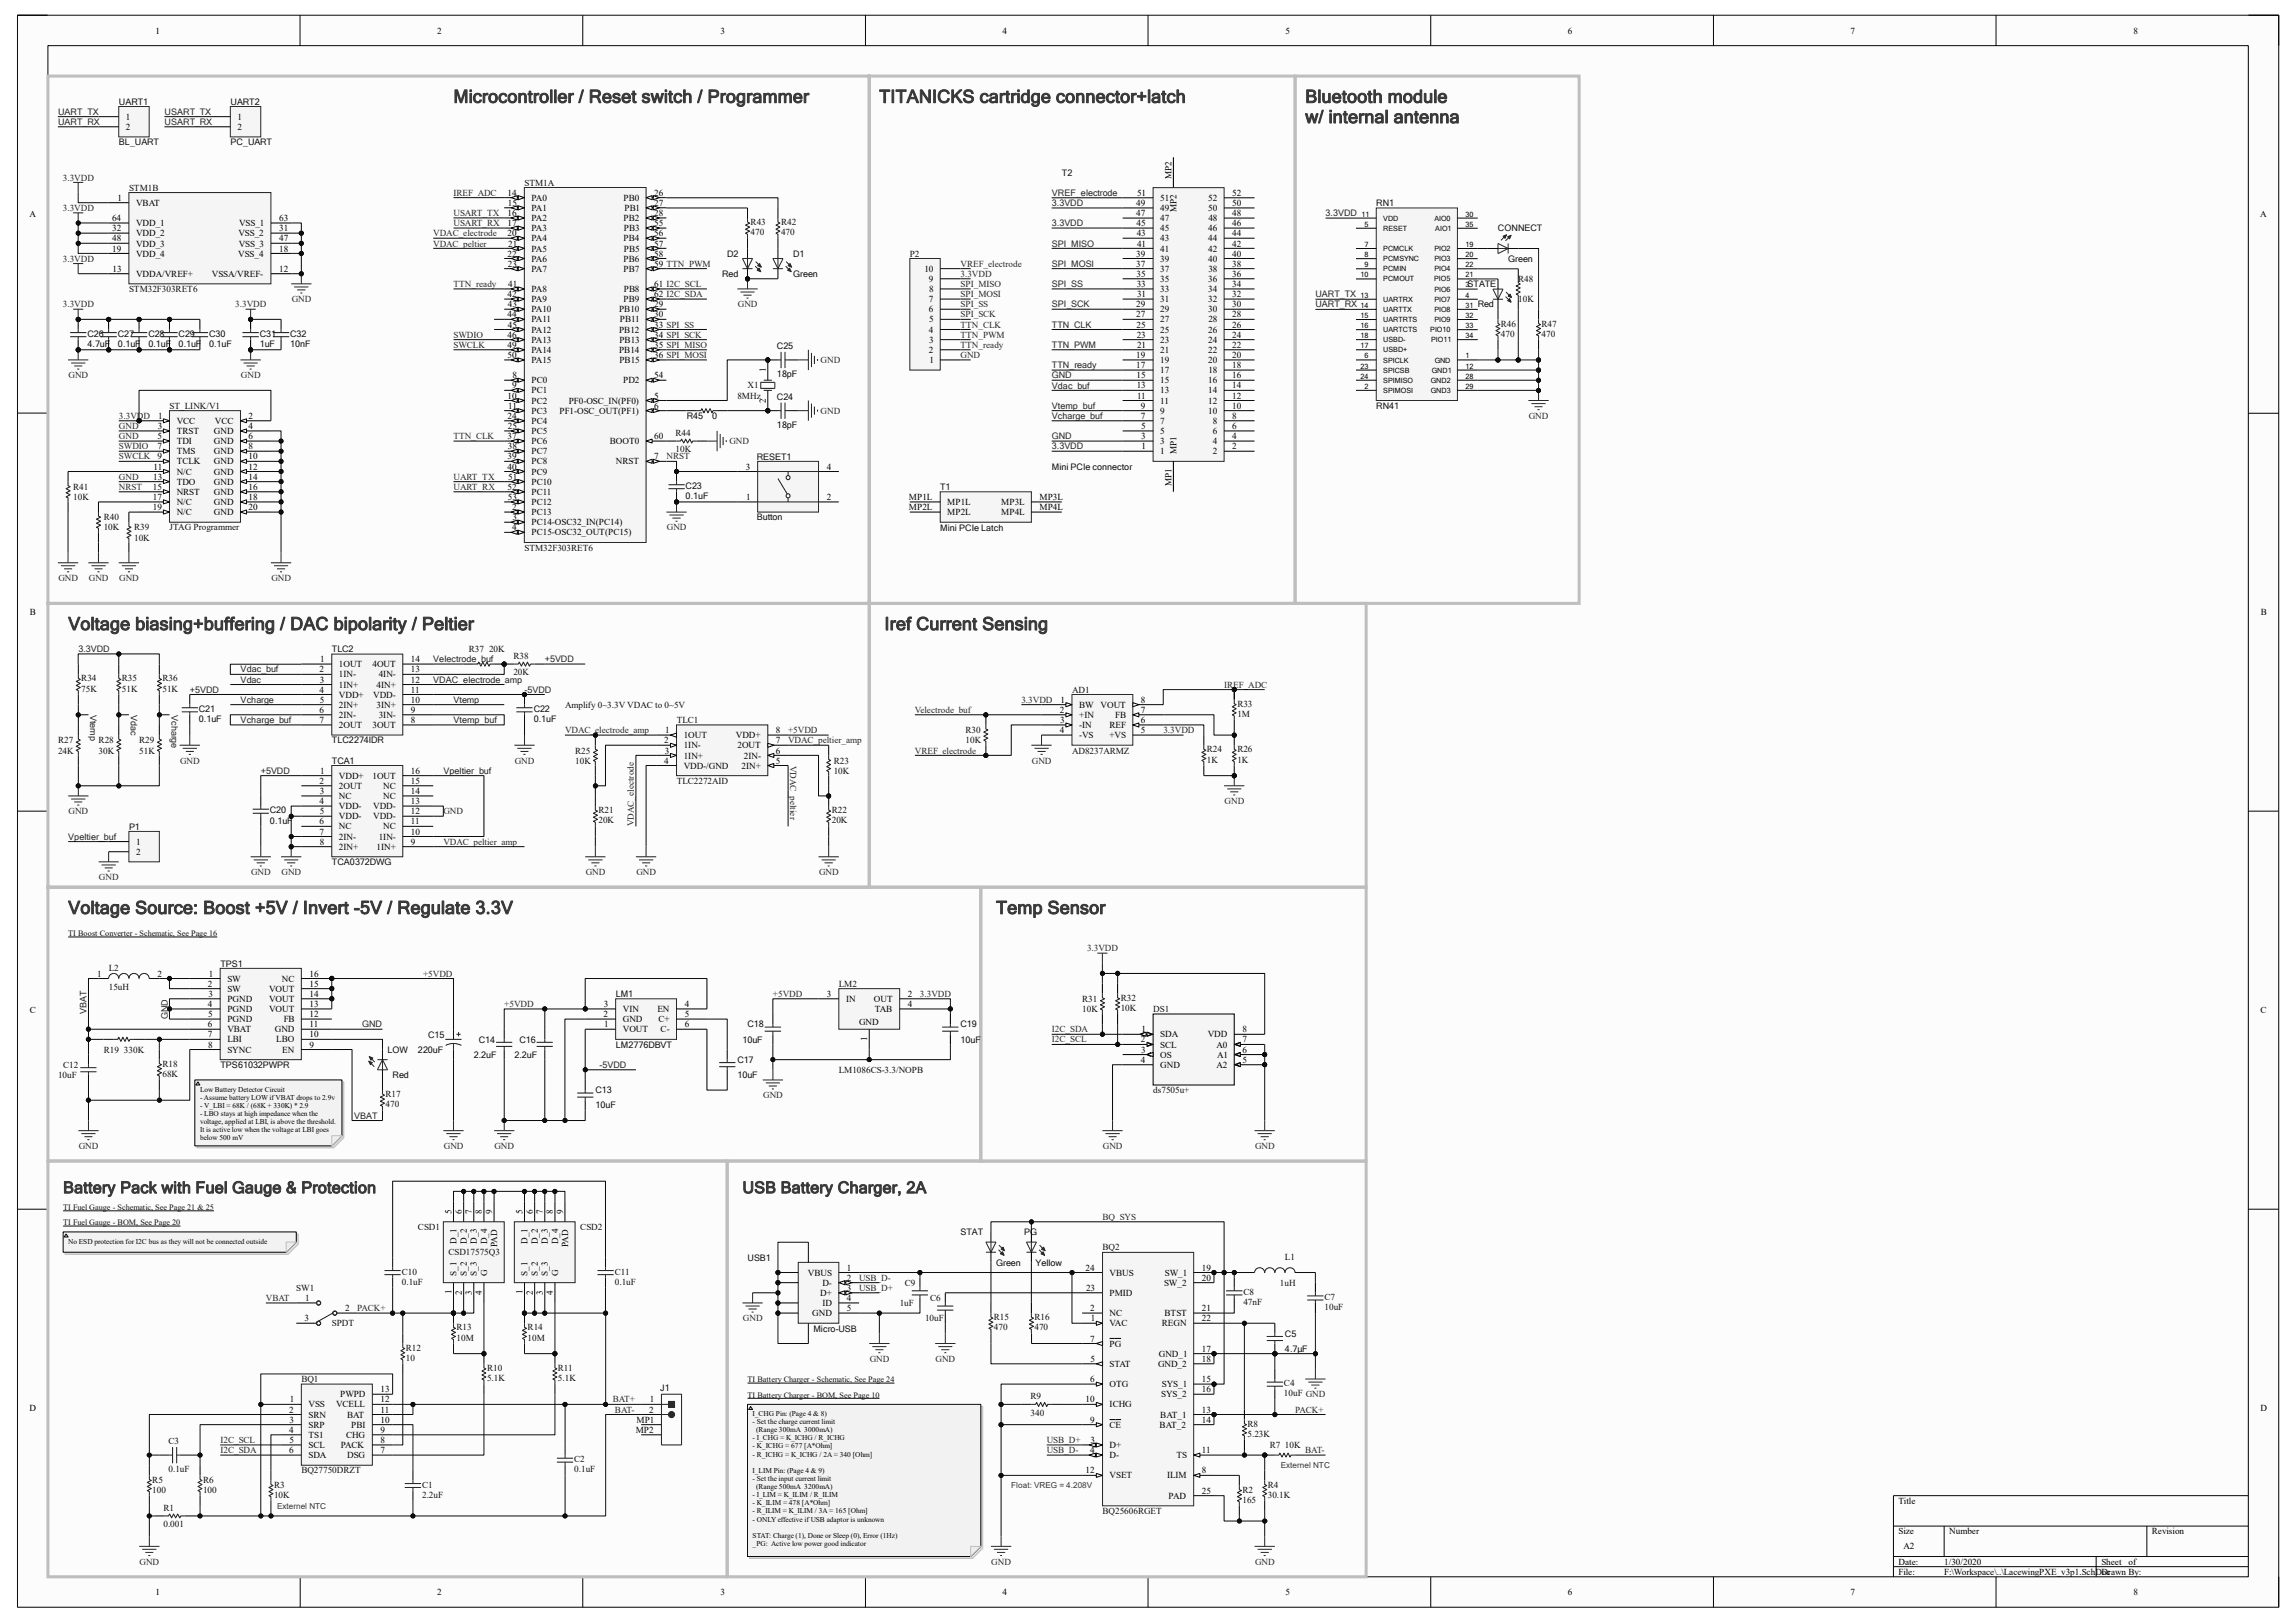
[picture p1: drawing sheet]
<svg xmlns="http://www.w3.org/2000/svg" width="297mm" height="210mm" viewBox="0 0 297 210" stroke-linecap="round" stroke-linejoin="round" font-family="sans-serif">
<defs><g id="words">
<g font-size="2.3" fill="#353535">
<text x="58.7" y="13.3">Microcontroller / Reset switch / Programmer</text>
<text x="113.7" y="13.3">TITANICKS cartridge connector+latch</text>
<text x="168.9" y="15.9">w/ internal antenna</text>
<text x="168.9" y="13.3">Bluetooth module</text>
<text x="8.8" y="81.5">Voltage biasing+buffering / DAC bipolarity / Peltier</text>
<text x="114.4" y="81.5">Iref Current Sensing</text>
<text x="8.8" y="118.2">Voltage Source: Boost +5V / Invert -5V / Regulate 3.3V</text>
<text x="128.9" y="118.2">Temp Sensor</text>
</g>
<g font-size="2.1" fill="#353535">
<text x="8.2" y="154.4">Battery Pack with Fuel Gauge &amp; Protection</text>
<text x="96.1" y="154.4">USB Battery Charger, 2A</text>
</g>
<g font-size="1.2">
<text x="20.1" y="4.3">1</text>
<text x="56.6" y="4.3">2</text>
<text x="93.2" y="4.3">3</text>
<text x="129.7" y="4.3">4</text>
<text x="166.3" y="4.3">5</text>
<text x="202.8" y="4.3">6</text>
<text x="239.4" y="4.3">7</text>
<text x="276" y="4.3">8</text>
<text x="16.3" y="15.5">1</text>
<text x="16.3" y="16.8">2</text>
<text x="30.7" y="15.5">1</text>
<text x="30.7" y="16.8">2</text>
<text x="151.5" y="23.2" transform="rotate(-90 151.5 23.2)">MP2</text>
<text x="3.8" y="28.1">A</text>
<text x="14.5" y="28.6">64</text>
<text x="14.5" y="29.9">32</text>
<text x="15.2" y="26">1</text>
<text x="17.6" y="29.3">VDD_1</text>
<text x="17.6" y="26.6">VBAT</text>
<text x="30.9" y="29.3">VSS_1</text>
<text x="36.1" y="28.6">63</text>
<text x="36.1" y="29.9">31</text>
<text x="65.7" y="25.3">14</text>
<text x="65.7" y="29.3">17</text>
<text x="65.7" y="28">16</text>
<text x="65.7" y="26.6">15</text>
<text x="68.8" y="29.9">PA3</text>
<text x="68.8" y="28.6">PA2</text>
<text x="68.8" y="27.3">PA1</text>
<text x="68.8" y="26">PA0</text>
<text x="80.7" y="28.6">PB2</text>
<text x="80.7" y="26">PB0</text>
<text x="80.7" y="29.9">PB3</text>
<text x="80.8" y="27.3">PB1</text>
<text x="84.6" y="26.6">27</text>
<text x="84.6" y="28">28</text>
<text x="84.6" y="25.3">26</text>
<text x="84.6" y="29.3">55</text>
<text x="147" y="28">47</text>
<text x="147" y="26.6">49</text>
<text x="147" y="29.3">45</text>
<text x="147.1" y="25.3">51</text>
<text x="150.1" y="29.9">45</text>
<text x="150.1" y="28.6">47</text>
<text x="150.1" y="27.3">49</text>
<text x="150.1" y="26">51</text>
<text x="152.2" y="27.5" transform="rotate(-90 152.2 27.5)">MP2</text>
<text x="156.3" y="29.9">46</text>
<text x="156.3" y="27.3">50</text>
<text x="156.3" y="26">52</text>
<text x="156.3" y="28.6">48</text>
<text x="159.4" y="28">48</text>
<text x="159.4" y="29.3">46</text>
<text x="159.4" y="26.6">50</text>
<text x="159.4" y="25.3">52</text>
<text x="292.4" y="28.1">A</text>
<text x="14.5" y="32.6">19</text>
<text x="14.5" y="31.2">48</text>
<text x="14.6" y="35.2">13</text>
<text x="17.6" y="35.8">VDDA/VREF+</text>
<text x="17.6" y="33.2">VDD_4</text>
<text x="17.6" y="31.9">VDD_3</text>
<text x="17.6" y="30.6">VDD_2</text>
<text x="27.4" y="35.8">VSSA/VREF-</text>
<text x="30.8" y="33.2">VSS_4</text>
<text x="30.8" y="30.6">VSS_2</text>
<text x="30.9" y="31.9">VSS_3</text>
<text x="36.1" y="31.2">47</text>
<text x="36.1" y="32.6">18</text>
<text x="36.1" y="35.2">12</text>
<text x="65.7" y="30.6">20</text>
<text x="65.7" y="33.2">22</text>
<text x="65.7" y="34.5">23</text>
<text x="65.8" y="31.9">21</text>
<text x="68.8" y="35.2">PA7</text>
<text x="68.8" y="33.9">PA6</text>
<text x="68.8" y="32.6">PA5</text>
<text x="68.8" y="31.2">PA4</text>
<text x="80.7" y="35.2">PB7</text>
<text x="80.7" y="33.9">PB6</text>
<text x="80.7" y="31.2">PB4</text>
<text x="80.7" y="32.6">PB5</text>
<text x="84.6" y="34.5">59 TTN_PWM</text>
<text x="84.6" y="33.2">58</text>
<text x="84.6" y="30.6">56</text>
<text x="84.6" y="31.9">57</text>
<text x="119.6" y="35.2">10</text>
<text x="147" y="34.5">37</text>
<text x="147" y="33.2">39</text>
<text x="147" y="35.8">35</text>
<text x="147.1" y="30.6">43</text>
<text x="147.1" y="31.9">41</text>
<text x="150.1" y="35.2">37</text>
<text x="150.1" y="33.9">39</text>
<text x="150.1" y="32.6">41</text>
<text x="150.1" y="31.2">43</text>
<text x="156.3" y="33.9">40</text>
<text x="156.3" y="32.6">42</text>
<text x="156.3" y="31.2">44</text>
<text x="156.3" y="35.2">38</text>
<text x="159.4" y="34.5">38</text>
<text x="159.4" y="35.8">36</text>
<text x="159.4" y="33.2">40</text>
<text x="159.4" y="31.9">42</text>
<text x="159.4" y="30.6">44</text>
<text x="65.7" y="41.1">44</text>
<text x="65.7" y="38.5">42</text>
<text x="65.7" y="39.8">43</text>
<text x="65.8" y="37.1">41</text>
<text x="68.8" y="39.1">PA9</text>
<text x="68.8" y="37.8">PA8</text>
<text x="68.8" y="41.7">PA11</text>
<text x="68.8" y="40.4">PA10</text>
<text x="80.1" y="40.4">PB10</text>
<text x="80.2" y="41.7">PB11</text>
<text x="80.7" y="39.1">PB9</text>
<text x="80.7" y="37.8">PB8</text>
<text x="84.6" y="37.1">61 I2C_SCL</text>
<text x="84.6" y="39.8">29</text>
<text x="84.6" y="38.5">62 I2C_SDA</text>
<text x="84.6" y="41.1">30</text>
<text x="120.2" y="40.4">6</text>
<text x="120.2" y="39.1">7</text>
<text x="120.2" y="36.5">9</text>
<text x="120.2" y="41.7">5</text>
<text x="120.2" y="37.8">8</text>
<text x="147" y="41.1">27</text>
<text x="147" y="39.8">29</text>
<text x="147.1" y="37.1">33</text>
<text x="147.1" y="38.5">31</text>
<text x="150.1" y="41.7">27</text>
<text x="150.1" y="40.4">29</text>
<text x="150.1" y="39.1">31</text>
<text x="150.1" y="37.8">33</text>
<text x="150.1" y="36.5">35</text>
<text x="156.3" y="40.4">30</text>
<text x="156.3" y="39.1">32</text>
<text x="156.3" y="37.8">34</text>
<text x="156.3" y="36.5">36</text>
<text x="156.3" y="41.7">28</text>
<text x="159.4" y="41.1">28</text>
<text x="159.4" y="39.8">30</text>
<text x="159.4" y="38.5">32</text>
<text x="159.4" y="37.1">34</text>
<text x="65.7" y="46.3">50</text>
<text x="65.7" y="45">49</text>
<text x="65.7" y="43.7">46</text>
<text x="65.7" y="42.4">45</text>
<text x="68.8" y="47">PA15</text>
<text x="68.8" y="45.7">PA14</text>
<text x="68.8" y="44.3">PA13</text>
<text x="68.8" y="43">PA12</text>
<text x="80.1" y="45.7">PB14</text>
<text x="80.1" y="43">PB12</text>
<text x="80.1" y="47">PB15</text>
<text x="80.1" y="44.3">PB13</text>
<text x="84.6" y="46.3">36 SPI_MOSI</text>
<text x="84.6" y="45">35 SPI_MISO</text>
<text x="84.6" y="43.7">34 SPI_SCK</text>
<text x="84.6" y="42.4">33 SPI_SS</text>
<text x="120.2" y="45.7">2</text>
<text x="120.2" y="43">4</text>
<text x="120.2" y="44.3">3</text>
<text x="120.3" y="47">1</text>
<text x="147" y="47.6">17</text>
<text x="147" y="46.3">19</text>
<text x="147" y="42.4">25</text>
<text x="147.1" y="43.7">23</text>
<text x="147.1" y="45">21</text>
<text x="150.1" y="47">19</text>
<text x="150.1" y="45.7">21</text>
<text x="150.1" y="44.3">23</text>
<text x="150.1" y="43">25</text>
<text x="156.3" y="47">20</text>
<text x="156.3" y="45.7">22</text>
<text x="156.3" y="44.3">24</text>
<text x="156.3" y="43">26</text>
<text x="159.4" y="47.6">18</text>
<text x="159.4" y="46.3">20</text>
<text x="159.4" y="45">22</text>
<text x="159.4" y="43.7">24</text>
<text x="159.4" y="42.4">26</text>
<text x="65.7" y="51.6">10</text>
<text x="65.8" y="52.9">11</text>
<text x="66.3" y="50.2">9</text>
<text x="66.3" y="48.9">8</text>
<text x="68.8" y="53.5">PC3</text>
<text x="68.8" y="52.2">PC2</text>
<text x="68.8" y="50.9">PC1</text>
<text x="68.8" y="49.6">PC0</text>
<text x="72.4" y="53.5">PF1-OSC_OUT(PF1)</text>
<text x="73.6" y="52.2">PF0-OSC_IN(PF0)</text>
<text x="80.6" y="49.6">PD2</text>
<text x="84.6" y="48.9">54</text>
<text x="84.6" y="52.9">6</text>
<text x="84.6" y="51.6">5</text>
<text x="99.1" y="52.1" transform="rotate(-90 99.1 52.1)">2</text>
<text x="99.1" y="48.2" transform="rotate(-90 99.1 48.2)">1</text>
<text x="147" y="48.9">15</text>
<text x="147.1" y="50.2">13</text>
<text x="147.1" y="51.6">11</text>
<text x="147.6" y="52.9">9</text>
<text x="150.1" y="53.5">9</text>
<text x="150.1" y="52.2">11</text>
<text x="150.1" y="50.9">13</text>
<text x="150.1" y="49.6">15</text>
<text x="150.1" y="48.3">17</text>
<text x="156.3" y="53.5">10</text>
<text x="156.3" y="52.2">12</text>
<text x="156.3" y="50.9">14</text>
<text x="156.3" y="49.6">16</text>
<text x="156.3" y="48.3">18</text>
<text x="159.4" y="52.9">10</text>
<text x="159.4" y="51.6">12</text>
<text x="159.4" y="50.2">14</text>
<text x="159.4" y="48.9">16</text>
<text x="20.4" y="58.1">7</text>
<text x="20.4" y="59.4">9</text>
<text x="20.4" y="56.8">5</text>
<text x="20.4" y="55.5">3</text>
<text x="20.4" y="54.2">1</text>
<text x="22.9" y="54.8">VCC</text>
<text x="22.9" y="56.2">TRST</text>
<text x="22.9" y="57.5">TDI</text>
<text x="22.9" y="58.8">TMS</text>
<text x="27.7" y="56.2">GND</text>
<text x="27.7" y="57.5">GND</text>
<text x="27.7" y="58.8">GND</text>
<text x="27.8" y="54.8">VCC</text>
<text x="32.2" y="54.2">2</text>
<text x="32.2" y="55.5">4</text>
<text x="32.2" y="56.8">6</text>
<text x="32.2" y="58.1">8</text>
<text x="32.2" y="59.4">10</text>
<text x="65.7" y="54.2">24</text>
<text x="65.7" y="59.4">39</text>
<text x="65.7" y="56.8">37</text>
<text x="65.7" y="58.1">38</text>
<text x="65.7" y="55.5">25</text>
<text x="68.8" y="58.8">PC7</text>
<text x="68.8" y="57.5">PC6</text>
<text x="68.8" y="56.2">PC5</text>
<text x="68.8" y="54.8">PC4</text>
<text x="78.9" y="57.5">BOOT0</text>
<text x="84.6" y="59.4">7</text>
<text x="84.6" y="56.8">60</text>
<text x="147.6" y="54.2">7</text>
<text x="147.6" y="55.5">5</text>
<text x="147.7" y="56.8">3</text>
<text x="147.7" y="58.1">1</text>
<text x="150.1" y="58.8">1</text>
<text x="150.1" y="57.5">3</text>
<text x="150.1" y="56.2">5</text>
<text x="150.1" y="54.8">7</text>
<text x="152.2" y="58.8" transform="rotate(-90 152.2 58.8)">MP1</text>
<text x="156.9" y="58.8">2</text>
<text x="156.9" y="57.5">4</text>
<text x="156.9" y="56.2">6</text>
<text x="156.9" y="54.8">8</text>
<text x="159.4" y="58.1">2</text>
<text x="159.4" y="56.8">4</text>
<text x="159.4" y="55.5">6</text>
<text x="159.4" y="54.2">8</text>
<text x="19.8" y="64.7">17</text>
<text x="19.8" y="66">19</text>
<text x="19.8" y="63.4">15</text>
<text x="19.8" y="62.1">13</text>
<text x="19.9" y="60.7">11</text>
<text x="22.9" y="60.1">TCLK</text>
<text x="22.9" y="61.4">N/C</text>
<text x="22.9" y="62.7">TDO</text>
<text x="22.9" y="64">NRST</text>
<text x="22.9" y="65.3">N/C</text>
<text x="27.7" y="60.1">GND</text>
<text x="27.7" y="61.4">GND</text>
<text x="27.7" y="62.7">GND</text>
<text x="27.7" y="64">GND</text>
<text x="27.7" y="65.3">GND</text>
<text x="32.2" y="60.7">12</text>
<text x="32.2" y="62.1">14</text>
<text x="32.2" y="63.4">16</text>
<text x="32.2" y="64.7">18</text>
<text x="32.2" y="66">20</text>
<text x="65.7" y="60.7">40</text>
<text x="65.7" y="63.4">52</text>
<text x="65.7" y="64.7">53</text>
<text x="65.8" y="62.1">51</text>
<text x="66.3" y="66">2</text>
<text x="68.8" y="61.4">PC9</text>
<text x="68.8" y="60.1">PC8</text>
<text x="68.8" y="65.3">PC12</text>
<text x="68.8" y="64">PC11</text>
<text x="68.8" y="62.7">PC10</text>
<text x="79.7" y="60.1">NRST</text>
<text x="96.5" y="60.7">3</text>
<text x="96.5" y="64.7">1</text>
<text x="107" y="64.7">2</text>
<text x="107" y="60.7">4</text>
<text x="117.6" y="64.7">MP1L</text>
<text x="117.6" y="66">MP2L</text>
<text x="122.6" y="65.3">MP1L</text>
<text x="129.5" y="65.3">MP3L</text>
<text x="134.5" y="64.7">MP3L</text>
<text x="134.5" y="66">MP4L</text>
<text x="151.5" y="62.9" transform="rotate(-90 151.5 62.9)">MP1</text>
<text x="22.9" y="66.7">N/C</text>
<text x="27.7" y="66.7">GND</text>
<text x="66.2" y="68.6">4</text>
<text x="66.3" y="67.3">3</text>
<text x="68.8" y="69.3">PC15-OSC32_OUT(PC15)</text>
<text x="68.8" y="68">PC14-OSC32_IN(PC14)</text>
<text x="68.8" y="66.7">PC13</text>
<text x="122.6" y="66.7">MP2L</text>
<text x="129.5" y="66.7">MP4L</text>
<text x="3.9" y="79.6">B</text>
<text x="292.5" y="79.6">B</text>
<text x="41.3" y="87">2</text>
<text x="41.3" y="89.6">4</text>
<text x="41.4" y="88.3">3</text>
<text x="41.4" y="85.7">1</text>
<text x="43.9" y="86.3">1OUT</text>
<text x="43.9" y="87.7">1IN-</text>
<text x="43.9" y="89">1IN+</text>
<text x="48.2" y="86.3">4OUT</text>
<text x="48.7" y="89">4IN+</text>
<text x="49" y="87.7">4IN-</text>
<text x="53.2" y="89.6">11</text>
<text x="53.2" y="85.7">14</text>
<text x="53.2" y="88.3">12</text>
<text x="53.2" y="87">13</text>
<text x="41.3" y="92.2">6</text>
<text x="41.3" y="93.6">7</text>
<text x="41.4" y="90.9">5</text>
<text x="43.9" y="90.3">VDD+</text>
<text x="43.9" y="91.6">2IN+</text>
<text x="43.9" y="92.9">2IN-</text>
<text x="43.9" y="94.2">2OUT</text>
<text x="48.2" y="94.2">3OUT</text>
<text x="48.3" y="90.3">VDD-</text>
<text x="48.7" y="91.6">3IN+</text>
<text x="49" y="92.9">3IN-</text>
<text x="53.2" y="93.6">8</text>
<text x="53.2" y="90.9">10</text>
<text x="53.2" y="92.2">9</text>
<text x="86" y="94.9">1</text>
<text x="88.5" y="95.5">1OUT</text>
<text x="95.2" y="95.5">VDD+</text>
<text x="100.4" y="94.9">8</text>
<text x="137.1" y="92.2">2</text>
<text x="137.1" y="94.9">4</text>
<text x="137.2" y="93.6">3</text>
<text x="137.2" y="90.9">1</text>
<text x="139.6" y="91.6">BW</text>
<text x="139.6" y="92.9">+IN</text>
<text x="139.6" y="94.2">-IN</text>
<text x="139.6" y="95.5">-VS</text>
<text x="142.4" y="91.6">VOUT</text>
<text x="143.5" y="95.5">+VS</text>
<text x="143.5" y="94.2">REF</text>
<text x="144.3" y="92.9">FB</text>
<text x="147.6" y="90.9">8</text>
<text x="147.6" y="92.2">7</text>
<text x="147.6" y="94.9">5</text>
<text x="147.6" y="93.6">6</text>
<text x="41.3" y="101.4">2</text>
<text x="41.4" y="100.1">1</text>
<text x="43.9" y="100.8">VDD+</text>
<text x="48.2" y="100.8">1OUT</text>
<text x="53.2" y="100.1">16</text>
<text x="53.2" y="101.4">15</text>
<text x="85.9" y="96.2">2</text>
<text x="85.9" y="98.8">4</text>
<text x="86" y="97.5">3</text>
<text x="88.5" y="96.8">1IN-</text>
<text x="88.5" y="98.1">1IN+</text>
<text x="88.5" y="99.5">VDD-/GND</text>
<text x="95.4" y="96.8">2OUT</text>
<text x="95.9" y="99.5">2IN+</text>
<text x="96.2" y="98.1">2IN-</text>
<text x="100.4" y="96.2">7</text>
<text x="100.4" y="98.8">5</text>
<text x="100.4" y="97.5">6</text>
<text x="41.3" y="108">7</text>
<text x="41.3" y="106.7">6</text>
<text x="41.3" y="104">4</text>
<text x="41.4" y="105.3">5</text>
<text x="41.4" y="102.7">3</text>
<text x="43.9" y="102.1">2OUT</text>
<text x="43.9" y="103.4">NC</text>
<text x="43.9" y="107.3">NC</text>
<text x="43.9" y="104.7">VDD-</text>
<text x="43.9" y="106">VDD-</text>
<text x="48.3" y="104.7">VDD-</text>
<text x="48.3" y="106">VDD-</text>
<text x="49.6" y="102.1">NC</text>
<text x="49.6" y="103.4">NC</text>
<text x="49.6" y="107.3">NC</text>
<text x="53.2" y="104">13</text>
<text x="53.2" y="105.3">12</text>
<text x="53.2" y="108">10</text>
<text x="53.2" y="102.7">14</text>
<text x="53.2" y="106.7">11</text>
<text x="17.6" y="109.3">1</text>
<text x="17.6" y="110.6">2</text>
<text x="41.4" y="109.3">8</text>
<text x="43.9" y="108.6">2IN-</text>
<text x="43.9" y="109.9">2IN+</text>
<text x="48.7" y="109.9">1IN+</text>
<text x="49" y="108.6">1IN-</text>
<text x="53.2" y="109.3">9</text>
<text x="3.8" y="131.1">C</text>
<text x="12.6" y="126.3">1</text>
<text x="20.4" y="126.3">2</text>
<text x="26.9" y="127.7">2</text>
<text x="26.9" y="130.3">4</text>
<text x="26.9" y="131.6">5</text>
<text x="27" y="129">3</text>
<text x="27" y="126.3">1</text>
<text x="29.4" y="127">SW</text>
<text x="29.4" y="128.3">SW</text>
<text x="29.4" y="129.6">PGND</text>
<text x="29.4" y="130.9">PGND</text>
<text x="34.8" y="130.9">VOUT</text>
<text x="34.8" y="129.6">VOUT</text>
<text x="34.8" y="128.3">VOUT</text>
<text x="36.5" y="127">NC</text>
<text x="40" y="131.6">12</text>
<text x="40" y="130.3">13</text>
<text x="40" y="129">14</text>
<text x="40" y="127.7">15</text>
<text x="40" y="126.3">16</text>
<text x="78.1" y="131.6">2</text>
<text x="78.1" y="130.3">3</text>
<text x="80.6" y="130.9">VIN</text>
<text x="85" y="130.9">EN</text>
<text x="88.6" y="130.3">4</text>
<text x="88.6" y="131.6">5</text>
<text x="107" y="129">3</text>
<text x="109.4" y="129.6">IN</text>
<text x="113.1" y="129.6">OUT</text>
<text x="113.2" y="130.9">TAB</text>
<text x="117.5" y="129">2</text>
<text x="117.5" y="130.3">4</text>
<text x="292.5" y="131.1">C</text>
<text x="26.9" y="132.9">6</text>
<text x="26.9" y="134.2">7</text>
<text x="26.9" y="135.5">8</text>
<text x="29.4" y="132.2">PGND</text>
<text x="29.4" y="133.6">VBAT</text>
<text x="29.4" y="134.9">LBI</text>
<text x="29.4" y="136.2">SYNC</text>
<text x="35.6" y="133.6">GND</text>
<text x="35.7" y="134.9">LBO</text>
<text x="36.5" y="136.2">EN</text>
<text x="36.7" y="132.2">FB</text>
<text x="40" y="134.2">10</text>
<text x="40" y="135.5">9</text>
<text x="40" y="132.9">11</text>
<text x="78.2" y="132.9">1</text>
<text x="80.6" y="133.6">VOUT</text>
<text x="80.6" y="132.2">GND</text>
<text x="85.2" y="132.2">C+</text>
<text x="85.5" y="133.6">C-</text>
<text x="88.6" y="132.9">6</text>
<text x="111.1" y="132.7">GND</text>
<text x="112.2" y="134.7" transform="rotate(-90 112.2 134.7)">1</text>
<text x="147.6" y="134.9">2</text>
<text x="147.6" y="137.5">4</text>
<text x="147.7" y="136.2">3</text>
<text x="147.7" y="133.6">1</text>
<text x="150.1" y="134.2">SDA</text>
<text x="150.1" y="135.5">SCL</text>
<text x="150.1" y="136.8">OS</text>
<text x="156.2" y="134.2">VDD</text>
<text x="157.4" y="135.5">A0</text>
<text x="157.5" y="136.8">A1</text>
<text x="160.7" y="137.5">5</text>
<text x="160.7" y="136.2">6</text>
<text x="160.7" y="134.9">7</text>
<text x="160.7" y="133.6">8</text>
<text x="150.1" y="138.2">GND</text>
<text x="157.4" y="138.2">A2</text>
<text x="58.4" y="157" transform="rotate(-90 58.4 157)">5</text>
<text x="59.1" y="160.9" transform="rotate(-90 59.1 160.9)">D_1</text>
<text x="59.7" y="157" transform="rotate(-90 59.7 157)">6</text>
<text x="60.4" y="161" transform="rotate(-90 60.4 161)">D_2</text>
<text x="61" y="157" transform="rotate(-90 61 157)">7</text>
<text x="61.7" y="161" transform="rotate(-90 61.7 161)">D_3</text>
<text x="62.4" y="157" transform="rotate(-90 62.4 157)">8</text>
<text x="63" y="161" transform="rotate(-90 63 161)">D_4</text>
<text x="63.7" y="157" transform="rotate(-90 63.7 157)">9</text>
<text x="64.3" y="161.3" transform="rotate(-90 64.3 161.3)">PAD</text>
<text x="67.6" y="157" transform="rotate(-90 67.6 157)">5</text>
<text x="68.3" y="160.9" transform="rotate(-90 68.3 160.9)">D_1</text>
<text x="68.9" y="157" transform="rotate(-90 68.9 157)">6</text>
<text x="69.6" y="161" transform="rotate(-90 69.6 161)">D_2</text>
<text x="70.2" y="157" transform="rotate(-90 70.2 157)">7</text>
<text x="70.9" y="161" transform="rotate(-90 70.9 161)">D_3</text>
<text x="71.5" y="157" transform="rotate(-90 71.5 157)">8</text>
<text x="72.2" y="161" transform="rotate(-90 72.2 161)">D_4</text>
<text x="72.9" y="157" transform="rotate(-90 72.9 157)">9</text>
<text x="73.5" y="161.3" transform="rotate(-90 73.5 161.3)">PAD</text>
<text x="58.4" y="167.4" transform="rotate(-90 58.4 167.4)">1</text>
<text x="59.1" y="165" transform="rotate(-90 59.1 165)">S_1</text>
<text x="59.7" y="167.6" transform="rotate(-90 59.7 167.6)">2</text>
<text x="60.4" y="165" transform="rotate(-90 60.4 165)">S_2</text>
<text x="61" y="167.5" transform="rotate(-90 61 167.5)">3</text>
<text x="61.7" y="165" transform="rotate(-90 61.7 165)">S_3</text>
<text x="62.4" y="167.6" transform="rotate(-90 62.4 167.6)">4</text>
<text x="63" y="165" transform="rotate(-90 63 165)">G</text>
<text x="67.6" y="167.4" transform="rotate(-90 67.6 167.4)">1</text>
<text x="68.3" y="165" transform="rotate(-90 68.3 165)">S_1</text>
<text x="68.9" y="167.6" transform="rotate(-90 68.9 167.6)">2</text>
<text x="69.6" y="165" transform="rotate(-90 69.6 165)">S_2</text>
<text x="70.2" y="167.5" transform="rotate(-90 70.2 167.5)">3</text>
<text x="70.9" y="165" transform="rotate(-90 70.9 165)">S_3</text>
<text x="71.5" y="167.6" transform="rotate(-90 71.5 167.6)">4</text>
<text x="72.2" y="165" transform="rotate(-90 72.2 165)">G</text>
<text x="104.5" y="165">VBUS</text>
<text x="106.1" y="167.7">D+</text>
<text x="106.4" y="166.3">D-</text>
<text x="109.6" y="164.4">1</text>
<text x="109.6" y="167">3</text>
<text x="109.6" y="165.7">2</text>
<text x="140.4" y="164.4">24</text>
<text x="140.5" y="167">23</text>
<text x="143.5" y="165">VBUS</text>
<text x="143.5" y="167.7">PMID</text>
<text x="150.6" y="166.3">SW_2</text>
<text x="150.7" y="165">SW_1</text>
<text x="155.5" y="165.7">20</text>
<text x="155.5" y="164.4">19</text>
<text x="39.4" y="170.9">3</text>
<text x="39.5" y="168.3">1</text>
<text x="44.6" y="169.6">2</text>
<text x="105.1" y="170.3">GND</text>
<text x="106.4" y="169">ID</text>
<text x="109.6" y="168.3">4</text>
<text x="109.6" y="169.6">5</text>
<text x="141" y="169.6">2</text>
<text x="141.1" y="173.6">7</text>
<text x="141.1" y="170.9">1</text>
<text x="143.5" y="171.6">VAC</text>
<text x="143.5" y="170.3">NC</text>
<text x="150.3" y="171.6">REGN</text>
<text x="150.7" y="170.3">BTST</text>
<text x="155.5" y="170.9">22</text>
<text x="155.5" y="169.6">21</text>
<text x="141" y="178.8">6</text>
<text x="141.1" y="176.2">5</text>
<text x="143.5" y="176.8">STAT</text>
<text x="143.5" y="179.5">OTG</text>
<text x="143.5" y="174.2">PG</text>
<text x="149.8" y="176.8">GND_2</text>
<text x="149.9" y="175.5">GND_1</text>
<text x="150.3" y="179.5">SYS_1</text>
<text x="155.5" y="178.8">15</text>
<text x="155.5" y="176.2">18</text>
<text x="155.5" y="174.9">17</text>
<text x="3.8" y="182.6">D</text>
<text x="37.4" y="182.8">2</text>
<text x="37.4" y="185.4">4</text>
<text x="37.4" y="184.1">3</text>
<text x="37.5" y="181.4">1</text>
<text x="39.9" y="182.1">VSS</text>
<text x="39.9" y="183.4">SRN</text>
<text x="39.9" y="184.7">SRP</text>
<text x="43.5" y="182.1">VCELL</text>
<text x="44" y="180.8">PWPD</text>
<text x="44.9" y="183.4">BAT</text>
<text x="45.4" y="184.7">PBI</text>
<text x="49.2" y="180.1">13</text>
<text x="49.2" y="185.4">9</text>
<text x="49.2" y="181.4">12</text>
<text x="49.2" y="184.1">10</text>
<text x="49.2" y="182.8">11</text>
<text x="82.3" y="185.4">MP2</text>
<text x="82.4" y="184.1">MP1</text>
<text x="84" y="182.8">2</text>
<text x="84.1" y="181.4">1</text>
<text x="140.4" y="181.4">10</text>
<text x="141.1" y="184.1">9</text>
<text x="143.5" y="184.7">CE</text>
<text x="143.5" y="182.1">ICHG</text>
<text x="150" y="184.7">BAT_2</text>
<text x="150.1" y="183.4">BAT_1</text>
<text x="150.2" y="180.8">SYS_2</text>
<text x="155.5" y="180.1">16</text>
<text x="155.5" y="184.1">14</text>
<text x="155.5" y="182.8">13</text>
<text x="292.4" y="182.6">D</text>
<text x="37.4" y="188">6</text>
<text x="37.4" y="186.7">5</text>
<text x="39.9" y="186">TS1</text>
<text x="39.9" y="187.3">SCL</text>
<text x="39.9" y="188.7">SDA</text>
<text x="44.1" y="187.3">PACK</text>
<text x="44.8" y="186">CHG</text>
<text x="44.9" y="188.7">DSG</text>
<text x="49.2" y="186.7">8</text>
<text x="49.2" y="188">7</text>
<text x="140.4" y="190.6">12</text>
<text x="141" y="188">4</text>
<text x="141.1" y="186.7">3</text>
<text x="143.5" y="187.3">D+</text>
<text x="143.5" y="188.7">D-</text>
<text x="143.5" y="191.3">VSET</text>
<text x="151" y="191.3">ILIM</text>
<text x="152.2" y="188.7">TS</text>
<text x="155.5" y="190.6">8</text>
<text x="155.5" y="188">11</text>
<text x="151.2" y="193.9">PAD</text>
<text x="155.5" y="193.3">25</text>
<text x="245.6" y="194.6">Title</text>
<text x="245.6" y="198.5">Size</text>
<text x="245.6" y="202.4">Date:</text>
<text x="245.6" y="203.8">File:</text>
<text x="246.3" y="200.5">A2</text>
<text x="251.5" y="202.4">1/30/2020</text>
<text x="251.5" y="203.8">F:\Workspace\..\LacewingPXE_v3p1.SchDoc</text>
<text x="252.2" y="198.5">Number</text>
<text x="271.9" y="203.8">Drawn By:</text>
<text x="271.9" y="202.4">Sheet</text>
<text x="275.4" y="202.4">of</text>
<text x="278.4" y="198.5">Revision</text>
<text x="20.1" y="206.4">1</text>
<text x="56.6" y="206.4">2</text>
<text x="93.2" y="206.4">3</text>
<text x="129.7" y="206.4">4</text>
<text x="166.3" y="206.4">5</text>
<text x="202.8" y="206.4">6</text>
<text x="239.4" y="206.4">7</text>
<text x="276" y="206.4">8</text>
</g>
<g font-size="1.2" fill="#262626">
<text x="7.5" y="14.9">UART_TX</text>
<text x="7.5" y="16.2">UART_RX</text>
<text x="21.3" y="14.9">USART_TX</text>
<text x="21.3" y="16.2">USART_RX</text>
<text x="8.1" y="23.4">3.3VDD</text>
<text x="8.1" y="27.3">3.3VDD</text>
<text x="58.7" y="25.3">IREF_ADC</text>
<text x="58.7" y="28">USART_TX</text>
<text x="58.7" y="29.3">USART_RX</text>
<text x="136.1" y="29.3">3.3VDD</text>
<text x="136.1" y="26.6">3.3VDD</text>
<text x="136.1" y="25.3">VREF_electrode</text>
<text x="171.5" y="28">3.3VDD</text>
<text x="8.1" y="33.9">3.3VDD</text>
<text x="56" y="30.6">VDAC_electrode</text>
<text x="56" y="31.9">VDAC_peltier</text>
<text x="124.3" y="34.5">VREF_electrode</text>
<text x="124.3" y="35.8">3.3VDD</text>
<text x="136.1" y="34.5">SPI_MOSI</text>
<text x="136.1" y="31.9">SPI_MISO</text>
<text x="8.1" y="39.8">3.3VDD</text>
<text x="30.4" y="39.8">3.3VDD</text>
<text x="37.7" y="39.1">GND</text>
<text x="58.7" y="37.1">TTN_ready</text>
<text x="95.5" y="39.8">GND</text>
<text x="124.3" y="37.1">SPI_MISO</text>
<text x="124.3" y="38.5">SPI_MOSI</text>
<text x="124.3" y="39.8">SPI_SS</text>
<text x="124.3" y="41.1">SPI_SCK</text>
<text x="136.1" y="39.8">SPI_SCK</text>
<text x="136.1" y="37.1">SPI_SS</text>
<text x="170.2" y="38.5">UART_TX</text>
<text x="170.2" y="39.8">UART_RX</text>
<text x="58.7" y="43.7">SWDIO</text>
<text x="58.7" y="45">SWCLK</text>
<text x="106.2" y="47">GND</text>
<text x="124.3" y="42.4">TTN_CLK</text>
<text x="124.3" y="43.7">TTN_PWM</text>
<text x="124.3" y="45">TTN_ready</text>
<text x="124.3" y="46.3">GND</text>
<text x="136.1" y="47.6">TTN_ready</text>
<text x="136.1" y="45">TTN_PWM</text>
<text x="136.1" y="42.4">TTN_CLK</text>
<text x="8.9" y="48.9">GND</text>
<text x="31.2" y="48.9">GND</text>
<text x="106.2" y="53.5">GND</text>
<text x="136.1" y="52.9">Vtemp_buf</text>
<text x="136.1" y="50.3">Vdac_buf</text>
<text x="136.1" y="49">GND</text>
<text x="15.4" y="55.5">GND</text>
<text x="15.4" y="56.8">GND</text>
<text x="15.4" y="54.2">3.3VDD</text>
<text x="15.4" y="58.1">SWDIO</text>
<text x="15.4" y="59.4">SWCLK</text>
<text x="58.7" y="56.8">TTN_CLK</text>
<text x="86.2" y="59.4">NRST</text>
<text x="94.4" y="57.5">GND</text>
<text x="136.1" y="58.1">3.3VDD</text>
<text x="136.1" y="56.8">GND</text>
<text x="136.1" y="54.2">Vcharge_buf</text>
<text x="197.8" y="54.2">GND</text>
<text x="15.4" y="62.1">GND</text>
<text x="15.4" y="63.4">NRST</text>
<text x="58.7" y="62.1">UART_TX</text>
<text x="58.7" y="63.4">UART_RX</text>
<text x="86.3" y="68.6">GND</text>
<text x="7.6" y="75.2">GND</text>
<text x="11.5" y="75.2">GND</text>
<text x="15.4" y="75.2">GND</text>
<text x="35.1" y="75.2">GND</text>
<text x="10.1" y="84.4">3.3VDD</text>
<text x="24.6" y="89.6">+5VDD</text>
<text x="31.1" y="88.3">Vdac</text>
<text x="31.1" y="87">Vdac_buf</text>
<text x="56" y="88.3">VDAC_electrode_amp</text>
<text x="56" y="85.7">Velectrode_buf</text>
<text x="67.9" y="89.6">-5VDD</text>
<text x="70.5" y="85.7">+5VDD</text>
<text x="158.4" y="89">IREF_ADC</text>
<text x="11.7" y="92.5" transform="rotate(90 11.7 92.5)">Vtemp</text>
<text x="16.9" y="92.5" transform="rotate(90 16.9 92.5)">Vdac</text>
<text x="22.2" y="92.5" transform="rotate(90 22.2 92.5)">Vcharge</text>
<text x="31.1" y="93.6">Vcharge_buf</text>
<text x="31.1" y="90.9">Vcharge</text>
<text x="58.7" y="93.6">Vtemp_buf</text>
<text x="58.7" y="90.9">Vtemp</text>
<text x="73.1" y="94.9">VDAC_electrode_amp</text>
<text x="102" y="94.9">+5VDD</text>
<text x="118.4" y="92.2">Velectrode_buf</text>
<text x="132.1" y="90.9">3.3VDD</text>
<text x="150.5" y="94.9">3.3VDD</text>
<text x="23.3" y="98.8">GND</text>
<text x="33.7" y="100.1">+5VDD</text>
<text x="57.4" y="100.1">Vpeltier_buf</text>
<text x="66.6" y="98.8">GND</text>
<text x="102" y="96.2">VDAC_peltier_amp</text>
<text x="102.2" y="99.1" transform="rotate(90 102.2 99.1)">VDAC_peltier</text>
<text x="118.4" y="97.5">VREF_electrode</text>
<text x="133.5" y="98.8">GND</text>
<text x="8.9" y="105.3">GND</text>
<text x="57.4" y="105.3">GND</text>
<text x="82" y="106.9" transform="rotate(-90 82 106.9)">VDAC_electrode</text>
<text x="158.4" y="104">GND</text>
<text x="8.8" y="108.6">Vpeltier_buf</text>
<text x="12.8" y="113.9">GND</text>
<text x="32.5" y="113.2">GND</text>
<text x="36.4" y="113.2">GND</text>
<text x="57.4" y="109.3">VDAC_peltier_amp</text>
<text x="75.8" y="113.2">GND</text>
<text x="82.3" y="113.2">GND</text>
<text x="106" y="113.2">GND</text>
<text x="140.6" y="123.1">3.3VDD</text>
<text x="11.2" y="131.2" transform="rotate(-90 11.2 131.2)">VBAT</text>
<text x="21.7" y="131.8" transform="rotate(-90 21.7 131.8)">GND</text>
<text x="54.7" y="126.3">+5VDD</text>
<text x="65.2" y="130.3">+5VDD</text>
<text x="100" y="129">+5VDD</text>
<text x="119" y="129">3.3VDD</text>
<text x="46.9" y="132.9">GND</text>
<text x="136.1" y="133.6">I2C_SDA</text>
<text x="136.1" y="134.9">I2C_SCL</text>
<text x="77.6" y="138.2">-5VDD</text>
<text x="98.7" y="142.1">GND</text>
<text x="10.2" y="148.7">GND</text>
<text x="45.8" y="144.7">VBAT</text>
<text x="57.4" y="148.7">GND</text>
<text x="64" y="148.7">GND</text>
<text x="142.7" y="148.7">GND</text>
<text x="162.4" y="148.7">GND</text>
<text x="142.6" y="157.8">BQ_SYS</text>
<text x="111.1" y="165.7">USB_D-</text>
<text x="111.1" y="167">USB_D+</text>
<text x="34.4" y="168.3">VBAT</text>
<text x="46.2" y="169.6">PACK+</text>
<text x="96.1" y="170.9">GND</text>
<text x="112.5" y="176.2">GND</text>
<text x="121" y="176.2">GND</text>
<text x="79.3" y="181.4">BAT+</text>
<text x="79.6" y="182.8">BAT-</text>
<text x="167.6" y="182.8">PACK+</text>
<text x="28.5" y="186.7">I2C_SCL</text>
<text x="28.5" y="188">I2C_SDA</text>
<text x="135.4" y="188">USB_D-</text>
<text x="135.4" y="186.7">USB_D+</text>
<text x="168.9" y="188">BAT-</text>
<text x="18.1" y="202.4">GND</text>
<text x="128.2" y="202.4">GND</text>
<text x="162.4" y="202.4">GND</text>
</g>
<g font-size="1.2" fill="#0e0e0e">
<text x="15.4" y="13.5">UART1</text>
<text x="29.8" y="13.5">UART2</text>
<text x="15.4" y="18.8">BL_UART</text>
<text x="29.8" y="18.8">PC_UART</text>
<text x="137.4" y="22.7">T2</text>
<text x="16.7" y="24.7">STM1B</text>
<text x="67.9" y="24">STM1A</text>
<text x="97.1" y="29.1">R43</text>
<text x="101" y="29.1">R42</text>
<text x="178.1" y="26.6">RN1</text>
<text x="193.8" y="29.9">CONNECT</text>
<text x="93.4" y="35.8">Red</text>
<text x="94.1" y="33.2">D2</text>
<text x="97.1" y="30.4">470</text>
<text x="101" y="30.4">470</text>
<text x="102.6" y="33.2">D1</text>
<text x="102.6" y="35.8">Green</text>
<text x="117.7" y="33.2">P2</text>
<text x="195.1" y="33.9">Green</text>
<text x="16.7" y="37.8">STM32F303RET6</text>
<text x="189.9" y="37.1">STATE</text>
<text x="191.2" y="39.8">Red</text>
<text x="196.4" y="36.5">R48</text>
<text x="196.4" y="39.1">10K</text>
<text x="11.3" y="43.6">C26</text>
<text x="11.3" y="44.9">4.7uF</text>
<text x="15.3" y="43.6">C27</text>
<text x="15.3" y="44.9">0.1uF</text>
<text x="19.2" y="43.6">C28</text>
<text x="19.2" y="44.9">0.1uF</text>
<text x="23.1" y="43.6">C29</text>
<text x="23.1" y="44.9">0.1uF</text>
<text x="27" y="43.6">C30</text>
<text x="27" y="44.9">0.1uF</text>
<text x="33.6" y="43.6">C31</text>
<text x="33.6" y="44.9">1uF</text>
<text x="37.5" y="43.6">C32</text>
<text x="37.5" y="44.9">10nF</text>
<text x="100.5" y="45.1">C25</text>
<text x="194.2" y="42.2">R46</text>
<text x="194.2" y="43.6">470</text>
<text x="199.4" y="42.2">R47</text>
<text x="199.4" y="43.6">470</text>
<text x="21.9" y="52.9">ST_LINK/V1</text>
<text x="95.4" y="51.6">8MHz</text>
<text x="96.7" y="50.2">X1</text>
<text x="100.5" y="48.8">18pF</text>
<text x="100.5" y="51.7">C24</text>
<text x="178.1" y="52.9">RN41</text>
<text x="87.4" y="56.4">R44</text>
<text x="87.4" y="58.5">10K</text>
<text x="88.9" y="54.2">R45</text>
<text x="92.1" y="54.2">0</text>
<text x="97.9" y="59.5">RESET1</text>
<text x="100.5" y="55.4">18pF</text>
<text x="9.5" y="63.4">R41</text>
<text x="9.5" y="64.7">10K</text>
<text x="88.7" y="63.3">C23</text>
<text x="88.7" y="64.6">0.1uF</text>
<text x="121.6" y="63.4">T1</text>
<text x="136.1" y="60.8">Mini PCIe connector</text>
<text x="13.4" y="67.3">R40</text>
<text x="13.4" y="68.6">10K</text>
<text x="17.4" y="68.6">R39</text>
<text x="17.4" y="69.9">10K</text>
<text x="21.9" y="68.6">JTAG Programmer</text>
<text x="67.9" y="71.2">STM32F303RET6</text>
<text x="97.9" y="67.3">Button</text>
<text x="121.6" y="68.6">Mini PCIe Latch</text>
<text x="10.5" y="88.2">R34</text>
<text x="10.5" y="89.5">75K</text>
<text x="15.8" y="88.2">R35</text>
<text x="15.8" y="89.5">51K</text>
<text x="21" y="88.2">R36</text>
<text x="21" y="89.5">51K</text>
<text x="42.9" y="84.4">TLC2</text>
<text x="60.6" y="84.4">R37 20K</text>
<text x="66.4" y="85.3">R38</text>
<text x="66.4" y="87.4">20K</text>
<text x="138.7" y="89.6">AD1</text>
<text x="25.7" y="92.1">C21</text>
<text x="25.7" y="93.4">0.1uF</text>
<text x="69" y="92.1">C22</text>
<text x="69" y="93.4">0.1uF</text>
<text x="73.1" y="91.6">Amplify 0~3.3V VDAC to 0~5V</text>
<text x="87.5" y="93.6">TLC1</text>
<text x="124.9" y="94.9">R30</text>
<text x="160.1" y="91.4">R33</text>
<text x="160.1" y="92.8">1M</text>
<text x="7.5" y="96.2">R27</text>
<text x="7.5" y="97.5">24K</text>
<text x="12.8" y="96.2">R28</text>
<text x="12.8" y="97.5">30K</text>
<text x="18" y="96.2">R29</text>
<text x="18" y="97.5">51K</text>
<text x="42.9" y="96.2">TLC2274IDR</text>
<text x="42.9" y="98.8">TCA1</text>
<text x="74.4" y="97.5">R25</text>
<text x="74.4" y="98.8">10K</text>
<text x="87.5" y="101.4">TLC2272AID</text>
<text x="107.9" y="98.8">R23</text>
<text x="107.9" y="100.1">10K</text>
<text x="124.9" y="96.2">10K</text>
<text x="138.7" y="97.5">AD8237ARMZ</text>
<text x="156.1" y="97.3">R24</text>
<text x="156.1" y="98.7">1K</text>
<text x="160.1" y="97.3">R26</text>
<text x="160.1" y="98.7">1K</text>
<text x="16.7" y="107.3">P1</text>
<text x="34.9" y="105.2">C20</text>
<text x="34.9" y="106.6">0.1uF</text>
<text x="77.4" y="105.2">R21</text>
<text x="77.4" y="106.5">20K</text>
<text x="107.6" y="105.2">R22</text>
<text x="107.6" y="106.5">20K</text>
<text x="42.9" y="111.9">TCA0372DWG</text>
<text x="14.1" y="125.7">L2</text>
<text x="28.5" y="125.1">TPS1</text>
<text x="14.1" y="128.1">15uH</text>
<text x="79.7" y="129">LM1</text>
<text x="108.5" y="127.7">LM2</text>
<text x="140" y="129.6">R31</text>
<text x="140" y="130.9">10K</text>
<text x="145" y="129.5">R32</text>
<text x="145" y="130.8">10K</text>
<text x="149.2" y="130.9">DS1</text>
<text x="13.4" y="136.2">R19 330K</text>
<text x="50.1" y="136.2">LOW</text>
<text x="54.1" y="136.2">220uF</text>
<text x="55.4" y="134.2">C15</text>
<text x="61.3" y="136.8">2.2uF</text>
<text x="62" y="134.9">C14</text>
<text x="66.5" y="136.8">2.2uF</text>
<text x="67.2" y="134.9">C16</text>
<text x="79.7" y="135.6">LM2776DBVT</text>
<text x="95.4" y="137.5">C17</text>
<text x="96.1" y="134.9">10uF</text>
<text x="96.7" y="132.9">C18</text>
<text x="124.3" y="132.9">C19</text>
<text x="124.3" y="134.9">10uF</text>
<text x="7.5" y="139.5">10uF</text>
<text x="8.2" y="138.2">C12</text>
<text x="21" y="138">R18</text>
<text x="21" y="139.3">68K</text>
<text x="28.5" y="138.2">TPS61032PWPR</text>
<text x="49.9" y="142">R17</text>
<text x="49.9" y="143.3">470</text>
<text x="50.8" y="139.5">Red</text>
<text x="77" y="141.4">C13</text>
<text x="77" y="143.4">10uF</text>
<text x="95.4" y="139.5">10uF</text>
<text x="108.5" y="138.8">LM1086CS-3.3/NOPB</text>
<text x="149.2" y="141.4">ds7505u+</text>
<text x="54.1" y="159.2">CSD1</text>
<text x="75.1" y="159.2">CSD2</text>
<text x="124.3" y="159.8">STAT</text>
<text x="132.5" y="159.8">PG</text>
<text x="142.6" y="161.8">BQ2</text>
<text x="38.3" y="167">SW1</text>
<text x="52" y="164.9">C10</text>
<text x="52" y="166.2">0.1uF</text>
<text x="58" y="162.4">CSD17575Q3</text>
<text x="79.5" y="164.9">C11</text>
<text x="79.5" y="166.2">0.1uF</text>
<text x="96.7" y="163.1">USB1</text>
<text x="117" y="166.3">C9</text>
<text x="128.9" y="163.7">Green</text>
<text x="134" y="163.7">Yellow</text>
<text x="160.9" y="167.5">C8</text>
<text x="165.6" y="166.3">1uH</text>
<text x="166.2" y="163.1">L1</text>
<text x="42.9" y="171.6">SPDT</text>
<text x="59.1" y="172.1">R13</text>
<text x="59.1" y="173.4">10M</text>
<text x="68.3" y="172.1">R14</text>
<text x="68.3" y="173.4">10M</text>
<text x="105.2" y="172.3">Micro-USB</text>
<text x="116.4" y="169">1uF</text>
<text x="119.7" y="170.9">10uF</text>
<text x="120.3" y="168.3">C6</text>
<text x="128.6" y="170.8">R15</text>
<text x="128.6" y="172.1">470</text>
<text x="133.8" y="170.8">R16</text>
<text x="133.8" y="172.1">470</text>
<text x="160.9" y="168.8">47nF</text>
<text x="166.2" y="172.9">C5</text>
<text x="171.4" y="168.2">C7</text>
<text x="171.4" y="169.5">10uF</text>
<text x="39" y="178.8">BQ1</text>
<text x="52.5" y="174.8">R12</text>
<text x="52.5" y="176.1">10</text>
<text x="63" y="177.4">R10</text>
<text x="63" y="178.7">5.1K</text>
<text x="72.2" y="177.4">R11</text>
<text x="72.2" y="178.7">5.1K</text>
<text x="166.1" y="179.3">C4</text>
<text x="166.2" y="174.9">4.7µF</text>
<text x="85.4" y="180">J1</text>
<text x="133.3" y="181.1">R9</text>
<text x="133.3" y="183.2">340</text>
<text x="161.4" y="184.6">R8</text>
<text x="161.4" y="185.9">5.23K</text>
<text x="166.1" y="180.7">10uF GND</text>
<text x="19.7" y="191.8">R5</text>
<text x="21.8" y="186.8">C3</text>
<text x="21.8" y="190.5">0.1uF</text>
<text x="26.3" y="191.8">R6</text>
<text x="39" y="190.6">BQ27750DRZT</text>
<text x="74.3" y="189.2">C2</text>
<text x="74.3" y="190.5">0.1uF</text>
<text x="164.3" y="187.3">R7 10K</text>
<text x="19.7" y="193.1">100</text>
<text x="21.1" y="195.5">R1</text>
<text x="21.1" y="197.6">0.001</text>
<text x="26.3" y="193.1">100</text>
<text x="35.5" y="192.5">R3</text>
<text x="35.5" y="193.8">10K</text>
<text x="54.6" y="192.5">C1</text>
<text x="54.6" y="193.8">2.2uF</text>
<text x="142.6" y="195.9">BQ25606RGET</text>
<text x="160.7" y="193.1">R2</text>
<text x="160.7" y="194.4">165</text>
<text x="164" y="192.5">R4</text>
<text x="164" y="193.8">30.1K</text>
</g>
<g font-size="1.1" fill="#0e0e0e">
<text x="8.8" y="121.1">TI Boost Converter - Schematic, See Page 16</text>
<text x="8.2" y="156.5">TI Fuel Gauge - Schematic, See Page 21 &amp; 25</text>
<text x="8.2" y="158.5">TI Fuel Gauge - BOM, See Page 20</text>
<text x="96.7" y="178.8">TI Battery Charger - Schematic, See Page 24</text>
<text x="96.7" y="180.8">TI Battery Charger - BOM, See Page 10</text>
</g>
<g font-size="1.1" fill="#353535">
<text x="165.7" y="189.9">Externel NTC</text>
<text x="35.9" y="195.2">Externel NTC</text>
<text x="130.8" y="192.6">Float: VREG = 4.208V</text>
</g>
<g font-size="1">
<text x="25.9" y="141.2">Low Battery Detector Circuit</text>
<text x="25.9" y="142.3">- Assume battery LOW if VBAT drops to 2.9v</text>
<text x="25.9" y="143.3">- V_LBI = 68K / (68K + 330K) * 2.9</text>
<text x="25.9" y="144.4">- LBO stays at high impedance when the</text>
<text x="25.9" y="145.4">voltage, applied at LBI, is above the threshold.</text>
<text x="25.9" y="146.5">It is active low when the voltage at LBI goes</text>
<text x="25.9" y="147.5">below 500 mV</text>
<text x="8.8" y="160.9">No ESD protection for I2C bus as they will not be connected outside</text>
<text x="97.4" y="183.2">I_CHG Pin: (Page 4 &amp; 8)</text>
<text x="97.4" y="184.3">- Set the charge current limit</text>
<text x="97.8" y="185.3">(Range 300mA 3000mA)</text>
<text x="97.4" y="186.4">- I_CHG = K_ICHG / R_ICHG</text>
<text x="97.4" y="187.4">- K_ICHG = 677 [A*Ohm]</text>
<text x="97.4" y="188.4">- R_ICHG = K_ICHG / 2A = 340 [Ohm]</text>
<text x="97.4" y="190.5">I_LIM Pin: (Page 4 &amp; 9)</text>
<text x="97.4" y="191.6">- Set the input current limit</text>
<text x="97.4" y="193.7">- I_LIM = K_ILIM / R_ILIM</text>
<text x="97.4" y="194.8">- K_ILIM = 478 [A*Ohm]</text>
<text x="97.4" y="195.8">- R_ILIM = K_ILIM / 3A = 165 [Ohm]</text>
<text x="97.4" y="196.8">- ONLY effective if USB adaptor is unknown</text>
<text x="97.8" y="192.6">(Range 500mA 3200mA)</text>
<text x="97.4" y="198.9">STAT: Charge (1), Done or Sleep (0), Error (1Hz)</text>
<text x="97.4" y="200">_PG: Active low power good indicator</text>
</g>
<g font-size=".9">
<text x="176.1" y="28">11</text>
<text x="176.5" y="29.3">5</text>
<text x="179" y="29.8">RESET</text>
<text x="179" y="28.5">VDD</text>
<text x="185.6" y="28.5">AIO0</text>
<text x="185.7" y="29.8">AIO1</text>
<text x="189.6" y="28">30</text>
<text x="189.6" y="29.3">35</text>
<text x="176" y="35.9">10</text>
<text x="176.5" y="32">7</text>
<text x="176.5" y="33.3">8</text>
<text x="176.5" y="34.6">9</text>
<text x="179" y="32.5">PCMCLK</text>
<text x="179" y="33.8">PCMSYNC</text>
<text x="179" y="35.1">PCMIN</text>
<text x="185.6" y="32.5">PIO2</text>
<text x="185.6" y="33.8">PIO3</text>
<text x="185.6" y="35.1">PIO4</text>
<text x="189.6" y="35.9">21</text>
<text x="189.6" y="32">19</text>
<text x="189.6" y="33.3">20</text>
<text x="189.6" y="34.6">22</text>
<text x="176" y="38.5">13</text>
<text x="176" y="39.8">14</text>
<text x="176" y="41.1">15</text>
<text x="179" y="36.4">PCMOUT</text>
<text x="179" y="39">UARTRX</text>
<text x="179" y="40.3">UARTTX</text>
<text x="179" y="41.7">UARTRTS</text>
<text x="185.5" y="36.4">PIO5</text>
<text x="185.6" y="37.7">PIO6</text>
<text x="185.6" y="39">PIO7</text>
<text x="185.6" y="41.7">PIO9</text>
<text x="185.6" y="40.3">PIO8</text>
<text x="189.6" y="37.2">3</text>
<text x="189.6" y="38.5">4</text>
<text x="189.6" y="41.1">32</text>
<text x="189.6" y="39.8">31</text>
<text x="176" y="42.4">16</text>
<text x="176" y="45.1">17</text>
<text x="176" y="43.8">18</text>
<text x="176" y="47.7">23</text>
<text x="176.5" y="46.4">6</text>
<text x="179" y="46.9">SPICLK</text>
<text x="179" y="43">UARTCTS</text>
<text x="179" y="45.6">USBD+</text>
<text x="179" y="44.3">USBD-</text>
<text x="185" y="43">PIO10</text>
<text x="185.2" y="44.3">PIO11</text>
<text x="185.6" y="46.9">GND</text>
<text x="189.6" y="47.7">12</text>
<text x="189.6" y="46.4">1</text>
<text x="189.6" y="42.4">33</text>
<text x="189.6" y="43.8">34</text>
<text x="176" y="49">24</text>
<text x="176.5" y="50.3">2</text>
<text x="179" y="50.8">SPIMOSI</text>
<text x="179" y="48.2">SPICSB</text>
<text x="179" y="49.5">SPIMISO</text>
<text x="185.1" y="49.5">GND2</text>
<text x="185.1" y="50.8">GND3</text>
<text x="185.2" y="48.2">GND1</text>
<text x="189.6" y="49">28</text>
<text x="189.6" y="50.3">29</text>
</g>
</g></defs>
<path d="M2.3 2h292.5v205.9h-292.5z" fill="#fcfcfc"/>
<path d="M2.3 2h292.5v205.9h-292.5z" fill="none" stroke="#000" stroke-width=".13"/>
<path d="M6.2 5.9h284.7v198.1h-284.7z" fill="#fcfcfc"/>
<g fill="none" stroke="#000" stroke-width=".13">
<path d="M2.2 2h4M6.2 5.9h284.7v198.1h-284.7zM38.8 2v3.9M75.4 2v3.9M112 2v3.9M148.5 2v3.9M185.1 2v3.9M221.7 2v3.9M258.2 2v3.9M290.9 2h3.9v3.9M2.3 53.4h3.9M290.9 53.5h3.9"/>
<path d="M2.3 104.9h3.9M290.9 104.9h3.9M2.3 156.4h3.9M290.9 156.4h3.9M245 197.4h45.9M251.5 197.4v4M277.7 197.4v4M290.9 193.5h-45.9v10.5M38.8 204v3.9M75.4 204v3.9M112 204v3.9M148.5 204v3.9"/>
<path d="M185.1 204v3.9M221.7 204v3.9M245 201.4h45.9M245 202.7h45.9M258.2 204v3.9M271.2 201.4v2.6M294.8 204v3.9"/>
</g>
<circle cx="18" cy="54.4" r=".26" fill="#0e0e0e"/>
<circle cx="18" cy="54.4" r=".26" fill="none" stroke="#0e0e0e" stroke-width=".13"/>
<path d="M21.9 53.1h9.2v14.5h-9.2z" fill="#f5f5f5"/>
<path d="M21.9 53.1h9.2v14.5h-9.2z" fill="none" stroke="#262626" stroke-width=".13"/>
<path d="M18 54.4h3.9" fill="none" stroke="#000" stroke-width=".13"/>
<path d="M21.1 54.2l.8 .2-.8 .3z" fill="#fbfbfb"/>
<path d="M21.1 54.2l.8 .2-.8 .3z" fill="none" stroke="#000" stroke-width=".13"/>
<circle cx="18" cy="54.4" r=".26" fill="#0e0e0e"/>
<circle cx="18" cy="54.4" r=".26" fill="none" stroke="#0e0e0e" stroke-width=".13"/>
<path d="M31.1 54.4h3.9" fill="none" stroke="#000" stroke-width=".13"/>
<path d="M31.1 54.4l.8-.2v.5z" fill="#fbfbfb"/>
<path d="M18 55.8h3.9M31.1 54.4l.8-.2v.5z" fill="none" stroke="#000" stroke-width=".13"/>
<path d="M21.1 55.5l.8 .3-.8 .2z" fill="#fbfbfb"/>
<path d="M21.1 55.5l.8 .3-.8 .2zM31.1 55.8h3.9" fill="none" stroke="#000" stroke-width=".13"/>
<path d="M31.1 55.8l.8-.3v.5z" fill="#fbfbfb"/>
<path d="M18 57.1h3.9M31.1 55.8l.8-.3v.5z" fill="none" stroke="#000" stroke-width=".13"/>
<path d="M21.1 56.8l.8 .3-.8 .2z" fill="#fbfbfb"/>
<path d="M21.1 56.8l.8 .3-.8 .2zM31.1 57.1h3.9" fill="none" stroke="#000" stroke-width=".13"/>
<path d="M31.1 57.1l.8-.3v.5z" fill="#fbfbfb"/>
<path d="M18 58.4h3.9M31.1 57.1l.8-.3v.5z" fill="none" stroke="#000" stroke-width=".13"/>
<path d="M21.1 58.1l.8 .3-.8 .2z" fill="#fbfbfb"/>
<path d="M21.1 58.1l.8 .3-.8 .2zM31.1 58.4h3.9" fill="none" stroke="#000" stroke-width=".13"/>
<path d="M31.1 58.4l.8-.3v.5z" fill="#fbfbfb"/>
<path d="M18 59.7h3.9M31.1 58.4l.8-.3v.5z" fill="none" stroke="#000" stroke-width=".13"/>
<path d="M21.1 59.4l.8 .3-.8 .2z" fill="#fbfbfb"/>
<path d="M21.1 59.4l.8 .3-.8 .2zM31.1 59.7h3.9" fill="none" stroke="#000" stroke-width=".13"/>
<path d="M31.1 59.7l.8-.3v.5z" fill="#fbfbfb"/>
<path d="M31.1 59.7l.8-.3v.5zM18 61h3.9" fill="none" stroke="#000" stroke-width=".13"/>
<path d="M21.1 60.7l.8 .3-.8 .3z" fill="#fbfbfb"/>
<path d="M21.1 60.7l.8 .3-.8 .3zM31.1 61h3.9" fill="none" stroke="#000" stroke-width=".13"/>
<path d="M31.1 61l.8-.3v.6z" fill="#fbfbfb"/>
<path d="M18 62.3h3.9M31.1 61l.8-.3v.6z" fill="none" stroke="#000" stroke-width=".13"/>
<path d="M21.1 62l.8 .3-.8 .3z" fill="#fbfbfb"/>
<path d="M21.1 62l.8 .3-.8 .3zM31.1 62.3h3.9" fill="none" stroke="#000" stroke-width=".13"/>
<path d="M31.1 62.3l.8-.3v.6z" fill="#fbfbfb"/>
<path d="M18 63.6h3.9M31.1 62.3l.8-.3v.6z" fill="none" stroke="#000" stroke-width=".13"/>
<path d="M21.1 63.4l.8 .2-.8 .3z" fill="#fbfbfb"/>
<path d="M21.1 63.4l.8 .2-.8 .3zM31.1 63.6h3.9" fill="none" stroke="#000" stroke-width=".13"/>
<path d="M31.1 63.6l.8-.2v.5z" fill="#fbfbfb"/>
<path d="M18 64.9h3.9M31.1 63.6l.8-.2v.5z" fill="none" stroke="#000" stroke-width=".13"/>
<path d="M21.1 64.7l.8 .2-.8 .3z" fill="#fbfbfb"/>
<path d="M21.1 64.7l.8 .2-.8 .3zM31.1 64.9h3.9" fill="none" stroke="#000" stroke-width=".13"/>
<path d="M31.1 64.9l.8-.2v.5z" fill="#fbfbfb"/>
<path d="M18 66.3h3.9M31.1 64.9l.8-.2v.5z" fill="none" stroke="#000" stroke-width=".13"/>
<path d="M21.1 66l.8 .3-.8 .2z" fill="#fbfbfb"/>
<path d="M21.1 66l.8 .3-.8 .2zM31.1 66.3h3.9" fill="none" stroke="#000" stroke-width=".13"/>
<path d="M31.1 66.3l.8-.3v.5z" fill="#fbfbfb"/>
<path d="M31.1 66.3l.8-.3v.5z" fill="none" stroke="#000" stroke-width=".13"/>
<path d="M35 72.8h2.7M35.5 73.2h1.8M35.8 73.6h1.1M36.2 74h.3M36.4 71.5v1.3" fill="none" stroke="#262626" stroke-width=".13"/>
<path d="M85.6 183h.9" fill="none" stroke="#1c1c1c" stroke-width=".13"/>
<circle cx="86.9" cy="183" r=".39" fill="#1c1c1c"/>
<g fill="none" stroke="#1c1c1c" stroke-width=".13">
<path d="M85.6 180.4h2.6v6.5h-2.6zM85.6 181.7h.9"/>
<circle cx="86.9" cy="183" r=".39"/>
</g>
<path d="M82.9 181.7h2.7M82.9 183h2.7M82.9 184.3h2.7M82.9 185.6h2.7" fill="none" stroke="#000" stroke-width=".13"/>
<path d="M86.5 181.3h.8v.8h-.8z" fill="#1c1c1c"/>
<path d="M86.5 181.3h.8v.8h-.8z" fill="none" stroke="#1c1c1c" stroke-width=".13"/>
<path d="M132.8 162h.6l.7-1.3h-1.3l.6 1.3M133.4 162h.7M133.4 160.7v1.3M134.4 161.7l.7 .7M134.5 161.1l.7 .7" fill="none" stroke="#262626" stroke-width=".13"/>
<path d="M134.7 161.6l.3-.2 .2 .4z" fill="#262626"/>
<path d="M134.7 161.6l.3-.2 .2 .4z" fill="none" stroke="#262626" stroke-width=".13"/>
<path d="M134.7 162.2l.3-.3 .1 .5z" fill="#262626"/>
<path d="M127.5 162h.7l.7-1.3h-1.4l.7 1.3M128.2 162h.7M128.2 160.7v1.3M129.2 161.7l.7 .7M129.2 161.1l.8 .7M134.7 162.2l.3-.3 .1 .5z" fill="none" stroke="#262626" stroke-width=".13"/>
<path d="M133.4 159.4v1.3M133.4 162v1.3" fill="none" stroke="#000" stroke-width=".13"/>
<path d="M129.8 161.4l.2 .4-.5-.2z" fill="#262626"/>
<path d="M129.8 161.4l.2 .4-.5-.2z" fill="none" stroke="#262626" stroke-width=".13"/>
<path d="M129.4 162.2l.3-.3 .2 .5z" fill="#262626"/>
<path d="M129.4 162.2l.3-.3 .2 .5z" fill="none" stroke="#262626" stroke-width=".13"/>
<path d="M128.2 159.4v1.3M128.2 162v1.3" fill="none" stroke="#000" stroke-width=".13"/>
<circle cx="100.7" cy="169.9" r=".26" fill="#0e0e0e"/>
<circle cx="100.7" cy="169.9" r=".26" fill="none" stroke="#0e0e0e" stroke-width=".13"/>
<circle cx="100.7" cy="168.6" r=".26" fill="#0e0e0e"/>
<circle cx="100.7" cy="168.6" r=".26" fill="none" stroke="#0e0e0e" stroke-width=".13"/>
<circle cx="100.7" cy="166" r=".26" fill="#0e0e0e"/>
<circle cx="100.7" cy="166" r=".26" fill="none" stroke="#0e0e0e" stroke-width=".13"/>
<circle cx="100.7" cy="164.6" r=".26" fill="#0e0e0e"/>
<circle cx="100.7" cy="164.6" r=".26" fill="none" stroke="#0e0e0e" stroke-width=".13"/>
<path d="M103.3 163.3h5.2v7.9h-5.2z" fill="#f5f5f5"/>
<path d="M103.3 163.3h5.2v7.9h-5.2z" fill="none" stroke="#262626" stroke-width=".13"/>
<path d="M108.5 164.6h2.6M108.5 165.9h2.6" fill="none" stroke="#000" stroke-width=".13"/>
<path d="M108.5 165.9l.8-.2v.5z" fill="#fbfbfb"/>
<path d="M108.5 165.9l.8-.2v.5z" fill="none" stroke="#000" stroke-width=".13"/>
<path d="M109.4 165.7l.8 .2-.8 .3z" fill="#fbfbfb"/>
<path d="M108.5 167.3h2.6M109.4 165.7l.8 .2-.8 .3z" fill="none" stroke="#000" stroke-width=".13"/>
<path d="M108.5 167.3l.8-.3v.5z" fill="#fbfbfb"/>
<path d="M108.5 167.3l.8-.3v.5z" fill="none" stroke="#000" stroke-width=".13"/>
<path d="M109.4 167l.8 .3-.8 .2z" fill="#fbfbfb"/>
<path d="M100.6 169.9h2.7M104.6 171.2v2.6M108.5 168.6h2.6M108.5 169.9h2.6M109.4 167l.8 .3-.8 .2z" fill="none" stroke="#000" stroke-width=".13"/>
<circle cx="100.7" cy="169.9" r=".26" fill="#0e0e0e"/>
<circle cx="100.7" cy="169.9" r=".26" fill="none" stroke="#0e0e0e" stroke-width=".13"/>
<path d="M100.6 168.6h2.7" fill="none" stroke="#000" stroke-width=".13"/>
<circle cx="100.7" cy="168.6" r=".26" fill="#0e0e0e"/>
<circle cx="100.7" cy="168.6" r=".26" fill="none" stroke="#0e0e0e" stroke-width=".13"/>
<path d="M100.6 165.9h2.7" fill="none" stroke="#000" stroke-width=".13"/>
<circle cx="100.7" cy="166" r=".26" fill="#0e0e0e"/>
<circle cx="100.7" cy="166" r=".26" fill="none" stroke="#0e0e0e" stroke-width=".13"/>
<path d="M100.6 164.6h2.7" fill="none" stroke="#000" stroke-width=".13"/>
<circle cx="100.7" cy="164.6" r=".26" fill="#0e0e0e"/>
<circle cx="100.7" cy="164.6" r=".26" fill="none" stroke="#0e0e0e" stroke-width=".13"/>
<path d="M104.6 160.7v2.6" fill="none" stroke="#000" stroke-width=".13"/>
<circle cx="42.9" cy="129.2" r=".26" fill="#0e0e0e"/>
<circle cx="42.9" cy="129.2" r=".26" fill="none" stroke="#0e0e0e" stroke-width=".13"/>
<circle cx="42.9" cy="127.9" r=".26" fill="#0e0e0e"/>
<circle cx="42.9" cy="127.9" r=".26" fill="none" stroke="#0e0e0e" stroke-width=".13"/>
<circle cx="42.9" cy="126.6" r=".26" fill="#0e0e0e"/>
<circle cx="42.9" cy="126.6" r=".26" fill="none" stroke="#0e0e0e" stroke-width=".13"/>
<path d="M28.5 125.3h10.5v11.8h-10.5z" fill="#f5f5f5"/>
<path d="M28.5 125.3h10.5v11.8h-10.5z" fill="none" stroke="#262626" stroke-width=".13"/>
<g fill="none" stroke="#000" stroke-width=".13">
<path d="M24.6 126.6h3.9M24.6 127.9h3.9M24.6 129.2h3.9M24.6 130.5h3.9M24.6 131.8h3.9M24.6 133.2h3.9M24.6 134.5h3.9M24.6 135.8h3.9M39 129.2h3.9M39 130.5h3.9M39 131.8h3.9M39 133.2h3.9"/>
<path d="M39 134.5h3.9M39 135.8h3.9"/>
</g>
<circle cx="42.9" cy="129.2" r=".26" fill="#0e0e0e"/>
<circle cx="42.9" cy="129.2" r=".26" fill="none" stroke="#0e0e0e" stroke-width=".13"/>
<path d="M39 127.9h3.9" fill="none" stroke="#000" stroke-width=".13"/>
<circle cx="42.9" cy="127.9" r=".26" fill="#0e0e0e"/>
<circle cx="42.9" cy="127.9" r=".26" fill="none" stroke="#0e0e0e" stroke-width=".13"/>
<path d="M39 126.6h3.9" fill="none" stroke="#000" stroke-width=".13"/>
<circle cx="42.9" cy="126.6" r=".26" fill="#0e0e0e"/>
<circle cx="42.9" cy="126.6" r=".26" fill="none" stroke="#0e0e0e" stroke-width=".13"/>
<circle cx="75.7" cy="130.5" r=".27" fill="#0e0e0e"/>
<circle cx="75.7" cy="130.5" r=".27" fill="none" stroke="#0e0e0e" stroke-width=".13"/>
<path d="M79.6 129.2h7.9v5.3h-7.9z" fill="#f5f5f5"/>
<path d="M79.6 129.2h7.9v5.3h-7.9z" fill="none" stroke="#262626" stroke-width=".13"/>
<path d="M75.7 133.2h3.9M75.7 131.8h3.9M75.7 130.5h3.9" fill="none" stroke="#000" stroke-width=".13"/>
<circle cx="75.7" cy="130.5" r=".27" fill="#0e0e0e"/>
<circle cx="75.7" cy="130.5" r=".27" fill="none" stroke="#0e0e0e" stroke-width=".13"/>
<path d="M58.7 133.2v1.3M58.7 135.8v1.3M65.2 133.2v1.3M65.2 135.8v1.3M75.7 139.7v1.3M87.5 130.5h4M87.5 131.8h4M87.5 133.2h4M75.7 142.3v1.4" fill="none" stroke="#000" stroke-width=".13"/>
<g fill="none" stroke="#1c1c1c" stroke-width=".13">
<path d="M57.6 134.5h2.1M57.7 135.3a2.16 2.16 0 0 1 2 0M58.7 135v.8M59.1 133.8h.5M59.3 133.5v.6M64.2 134.9h2.1M64.2 135.4h2.1M65.2 134.5v.4M65.2 135.4v.4M74.7 141.4h2.1M74.7 141.9h2.1M75.7 141v.4"/>
<path d="M75.7 141.9v.4"/>
</g>
<path d="M16.7 107.6h3.9v3.9h-3.9z" fill="#f5f5f5"/>
<path d="M16.7 107.6h3.9v3.9h-3.9z" fill="none" stroke="#262626" stroke-width=".13"/>
<path d="M14.1 108.9h2.6M14.1 110.2h2.6" fill="none" stroke="#000" stroke-width=".13"/>
<circle cx="67.8" cy="89.9" r=".26" fill="#0e0e0e"/>
<circle cx="67.8" cy="89.9" r=".26" fill="none" stroke="#0e0e0e" stroke-width=".13"/>
<path d="M42.9 84.6h9.2v10.5h-9.2z" fill="#f5f5f5"/>
<path d="M42.9 84.6h9.2v10.5h-9.2z" fill="none" stroke="#262626" stroke-width=".13"/>
<g fill="none" stroke="#000" stroke-width=".13">
<path d="M39 85.9h3.9M39 87.2h3.9M39 88.6h3.9M39 89.9h3.9M39 91.2h3.9M39 92.5h3.9M39 93.8h3.9M52.1 85.9h3.9M52.1 87.2h3.9M52.1 88.6h3.9M52.1 89.9h3.9M52.1 91.2h3.9"/>
<path d="M52.1 92.5h3.9M52.1 93.8h3.9"/>
</g>
<path d="M42.9 99h9.2v11.8h-9.2z" fill="#f5f5f5"/>
<g fill="none" stroke="#262626" stroke-width=".13">
<path d="M23.2 96.4h2.7M23.6 96.8h1.9M24 97.2h1.1M24.4 97.6h.3M24.6 95.1v1.3M42.9 99h9.2v11.8h-9.2zM66.5 96.4h2.7M66.9 96.8h1.9M67.3 97.2h1.1M67.7 97.6h.3M67.9 95.1v1.3M8.8 103h2.6"/>
<path d="M9.2 103.4h1.8M9.6 103.8h1M10 104.2h.3M10.1 101.7v1.3M32.4 110.8h2.6M32.8 111.3h1.9M33.2 111.6h1.1M33.6 112h.3M33.7 109.5v1.3"/>
</g>
<g fill="none" stroke="#000" stroke-width=".13">
<path d="M39 100.4h3.9M39 101.7h3.9M39 103h3.9M39 108.2h3.9M39 109.5h3.9M39 106.9h3.9M39 104.3h3.9M39 105.6h3.9M52.1 100.4h3.9M52.1 101.7h3.9M52.1 103h3.9M52.1 108.2h3.9"/>
<path d="M52.1 109.5h3.9M52.1 106.9h3.9M52.1 104.3h3.9M52.1 105.6h3.9"/>
</g>
<circle cx="10.1" cy="101.7" r=".26" fill="#0e0e0e"/>
<circle cx="10.1" cy="101.7" r=".26" fill="none" stroke="#0e0e0e" stroke-width=".13"/>
<path d="M36.4 110.8h2.6M36.8 111.3h1.8M37.1 111.6h1.1M37.5 112h.3M37.7 109.5v1.3" fill="none" stroke="#262626" stroke-width=".13"/>
<circle cx="37.7" cy="109.5" r=".26" fill="#0e0e0e"/>
<circle cx="37.7" cy="109.5" r=".26" fill="none" stroke="#0e0e0e" stroke-width=".13"/>
<path d="M12.8 111.5h2.6M13.1 111.9h1.9M13.5 112.3h1.1M13.9 112.7h.3M14.1 110.2v1.3M63.9 146.3h2.6M64.3 146.7h1.8M64.7 147.1h1M65.1 147.4h.3M65.2 145v1.3" fill="none" stroke="#262626" stroke-width=".13"/>
<circle cx="65.2" cy="145" r=".26" fill="#0e0e0e"/>
<circle cx="65.2" cy="145" r=".26" fill="none" stroke="#0e0e0e" stroke-width=".13"/>
<path d="M149.2 24.3h9.2v35.4h-9.2z" fill="#f5f5f5"/>
<path d="M149.2 24.3h9.2v35.4h-9.2z" fill="none" stroke="#262626" stroke-width=".13"/>
<g fill="none" stroke="#000" stroke-width=".13">
<path d="M145.2 38.7h4M145.2 37.4h4M145.2 36.1h4M145.2 34.8h4M145.2 33.4h4M145.2 32.1h4M145.2 30.8h4M145.2 29.5h4M145.2 28.2h4M145.2 26.9h4M145.2 25.6h4M151.8 20.3v4"/>
<path d="M158.4 38.7h3.9M158.4 37.4h3.9M158.4 36.1h3.9M158.4 34.8h3.9M158.4 33.4h3.9M158.4 32.1h3.9M158.4 30.8h3.9M158.4 29.5h3.9M158.4 28.2h3.9M158.4 26.9h3.9M158.4 25.6h3.9M145.2 58.4h4"/>
<path d="M145.2 57.1h4M145.2 55.8h4M145.2 54.4h4M145.2 53.1h4M145.2 51.8h4M145.2 50.5h4M145.2 49.2h4M145.2 47.9h4M145.2 46.6h4M145.2 45.3h4M145.2 43.9h4M145.2 42.6h4"/>
<path d="M145.2 41.3h4M145.2 40h4M151.8 59.7v3.9M158.4 58.4h3.9M158.4 57.1h3.9M158.4 55.8h3.9M158.4 54.4h3.9M158.4 53.1h3.9M158.4 51.8h3.9M158.4 50.5h3.9M158.4 49.2h3.9M158.4 47.9h3.9"/>
<path d="M158.4 46.6h3.9M158.4 45.3h3.9M158.4 43.9h3.9M158.4 42.6h3.9M158.4 41.3h3.9M158.4 40h3.9"/>
</g>
<path d="M121.6 63.6h11.8v4h-11.8z" fill="#f5f5f5"/>
<path d="M121.6 63.6h11.8v4h-11.8z" fill="none" stroke="#262626" stroke-width=".13"/>
<path d="M117.7 64.9h3.9M117.7 66.3h3.9M133.4 64.9h4M133.4 66.3h4" fill="none" stroke="#000" stroke-width=".13"/>
<path d="M178.1 26.9h10.4v24.9h-10.4z" fill="#f5f5f5"/>
<path d="M178.1 26.9h10.4v24.9h-10.4zM197.7 51.8h2.7M198.1 52.2h1.9M198.5 52.6h1.1M198.9 53h.3M199 50.5v1.3" fill="none" stroke="#262626" stroke-width=".13"/>
<g fill="none" stroke="#000" stroke-width=".13">
<path d="M175.4 38.7h2.7M175.4 29.5h2.7M175.4 32.2h2.7M175.4 33.5h2.7M175.4 34.8h2.7M175.4 36.1h2.7M175.4 28.2h2.7M188.5 37.4h2.7M188.5 38.7h2.7M188.5 29.5h2.7M188.5 32.2h2.7M188.5 33.5h2.7"/>
<path d="M188.5 34.8h2.7M188.5 36.1h2.7M188.5 28.2h2.7M175.4 46.6h2.7M175.4 50.5h2.7M175.4 47.9h2.7M175.4 40h2.7M175.4 41.3h2.7M175.4 42.7h2.7M175.4 45.3h2.7M175.4 43.9h2.7M175.4 49.2h2.7"/>
<path d="M188.5 46.6h2.7M188.5 50.5h2.7M188.5 47.9h2.7M188.5 40h2.7M188.5 41.3h2.7M188.5 42.7h2.7M188.5 43.9h2.7M188.5 49.2h2.7"/>
</g>
<circle cx="199" cy="50.5" r=".26" fill="#0e0e0e"/>
<circle cx="199" cy="50.5" r=".26" fill="none" stroke="#0e0e0e" stroke-width=".13"/>
<path d="M15.4 13.8h3.9v3.9h-3.9z" fill="#f5f5f5"/>
<path d="M15.4 13.8h3.9v3.9h-3.9z" fill="none" stroke="#262626" stroke-width=".13"/>
<path d="M12.7 15.1h2.7M12.7 16.4h2.7" fill="none" stroke="#000" stroke-width=".13"/>
<path d="M117.7 33.4h3.9v14.5h-3.9z" fill="#f5f5f5"/>
<g fill="none" stroke="#262626" stroke-width=".13">
<path d="M117.7 33.4h3.9v14.5h-3.9zM7.5 72.8h2.6M7.9 73.2h1.8M8.3 73.6h1M8.7 74h.3M8.8 71.5v1.3M11.4 72.8h2.7M11.8 73.2h1.9M12.2 73.6h1.1M12.6 74h.3M12.7 71.5v1.3M15.4 72.8h2.6"/>
<path d="M15.8 73.2h1.8M16.2 73.6h1M16.5 74h.3M16.7 71.5v1.3"/>
</g>
<path d="M121.6 38.7h2.7M121.6 37.4h2.7M121.6 36.1h2.7M121.6 34.8h2.7M121.6 46.6h2.7M121.6 45.3h2.7M121.6 43.9h2.7M121.6 42.6h2.7M121.6 41.3h2.7M121.6 40h2.7" fill="none" stroke="#000" stroke-width=".13"/>
<circle cx="99.3" cy="46.6" r=".26" fill="#0e0e0e"/>
<circle cx="99.3" cy="46.6" r=".26" fill="none" stroke="#0e0e0e" stroke-width=".13"/>
<circle cx="99.3" cy="53.1" r=".26" fill="#0e0e0e"/>
<circle cx="99.3" cy="53.1" r=".26" fill="none" stroke="#0e0e0e" stroke-width=".13"/>
<path d="M99.3 46.6v2.6" fill="none" stroke="#000" stroke-width=".13"/>
<circle cx="99.3" cy="46.6" r=".26" fill="#0e0e0e"/>
<circle cx="99.3" cy="46.6" r=".26" fill="none" stroke="#0e0e0e" stroke-width=".13"/>
<path d="M99.3 50.5v2.6" fill="none" stroke="#000" stroke-width=".13"/>
<circle cx="99.3" cy="53.1" r=".26" fill="#0e0e0e"/>
<circle cx="99.3" cy="53.1" r=".26" fill="none" stroke="#0e0e0e" stroke-width=".13"/>
<path d="M98.4 49.5h1.8v.7h-1.8zM98.8 50.5h1.1M98.8 49.2h1.1" fill="none" stroke="#1c1c1c" stroke-width=".13"/>
<circle cx="99.3" cy="46.6" r=".26" fill="#0e0e0e"/>
<circle cx="99.3" cy="46.6" r=".26" fill="none" stroke="#0e0e0e" stroke-width=".13"/>
<path d="M99.3 46.6h1.3" fill="none" stroke="#000" stroke-width=".13"/>
<circle cx="99.3" cy="46.6" r=".26" fill="#0e0e0e"/>
<circle cx="99.3" cy="46.6" r=".26" fill="none" stroke="#0e0e0e" stroke-width=".13"/>
<path d="M102 46.6h1.3" fill="none" stroke="#000" stroke-width=".13"/>
<path d="M100.6 46.6h.4M101 45.5v2.1M101.6 46.6h.4M101.6 45.5v2.1" fill="none" stroke="#1c1c1c" stroke-width=".13"/>
<g fill="none" stroke="#262626" stroke-width=".13">
<path d="M91.5 57.1h1.3M92.8 55.8v2.6M93.2 56.2v1.8M93.6 56.5v1.1M94 56.9v.3M103.3 46.6h1.3M103.3 53.1h1.3M104.6 45.3v2.6M104.6 51.8v2.6M105 45.7v1.8M105 52.2v1.8M105.4 46v1.1"/>
<path d="M105.4 52.6v1.1M105.8 46.4v.3M105.8 53v.3M86.2 66.3h2.6M86.6 66.6h1.9M87 67h1.1M87.4 67.4h.2M87.5 64.9v1.4"/>
</g>
<circle cx="87.5" cy="64.9" r=".26" fill="#0e0e0e"/>
<circle cx="87.5" cy="64.9" r=".26" fill="none" stroke="#0e0e0e" stroke-width=".13"/>
<path d="M95.4 37.4h2.6M95.8 37.8h1.8M96.2 38.2h1M96.6 38.6h.2M96.7 36.1v1.3" fill="none" stroke="#262626" stroke-width=".13"/>
<circle cx="96.7" cy="36.1" r=".26" fill="#0e0e0e"/>
<circle cx="96.7" cy="36.1" r=".26" fill="none" stroke="#0e0e0e" stroke-width=".13"/>
<path d="M67.8 24.3h15.8v45.9h-15.8z" fill="#f5f5f5"/>
<path d="M67.8 24.3h15.8v45.9h-15.8z" fill="none" stroke="#262626" stroke-width=".13"/>
<path d="M83.6 38.7h2.6" fill="none" stroke="#000" stroke-width=".13"/>
<path d="M83.6 38.7l.8-.3v.6z" fill="#fbfbfb"/>
<path d="M83.6 38.7l.8-.3v.6z" fill="none" stroke="#000" stroke-width=".13"/>
<path d="M84.5 38.4l.8 .3-.8 .3z" fill="#fbfbfb"/>
<path d="M83.6 37.4h2.6M84.5 38.4l.8 .3-.8 .3z" fill="none" stroke="#000" stroke-width=".13"/>
<path d="M83.6 37.4l.8-.3v.6z" fill="#fbfbfb"/>
<path d="M83.6 37.4l.8-.3v.6z" fill="none" stroke="#000" stroke-width=".13"/>
<path d="M84.5 37.1l.8 .3-.8 .3z" fill="#fbfbfb"/>
<path d="M83.6 34.8h2.6M84.5 37.1l.8 .3-.8 .3z" fill="none" stroke="#000" stroke-width=".13"/>
<path d="M83.6 34.8l.8-.3v.5z" fill="#fbfbfb"/>
<path d="M83.6 34.8l.8-.3v.5z" fill="none" stroke="#000" stroke-width=".13"/>
<path d="M84.5 34.5l.8 .3-.8 .2z" fill="#fbfbfb"/>
<path d="M83.6 33.4h2.6M84.5 34.5l.8 .3-.8 .2z" fill="none" stroke="#000" stroke-width=".13"/>
<path d="M83.6 33.4l.8-.2v.5z" fill="#fbfbfb"/>
<path d="M83.6 33.4l.8-.2v.5z" fill="none" stroke="#000" stroke-width=".13"/>
<path d="M84.5 33.2l.8 .2-.8 .3z" fill="#fbfbfb"/>
<path d="M83.6 32.1h2.6M84.5 33.2l.8 .2-.8 .3z" fill="none" stroke="#000" stroke-width=".13"/>
<path d="M83.6 32.1l.8-.2v.5z" fill="#fbfbfb"/>
<path d="M83.6 32.1l.8-.2v.5z" fill="none" stroke="#000" stroke-width=".13"/>
<path d="M84.5 31.9l.8 .2-.8 .3z" fill="#fbfbfb"/>
<path d="M83.6 30.8h2.6M84.5 31.9l.8 .2-.8 .3z" fill="none" stroke="#000" stroke-width=".13"/>
<path d="M83.6 30.8l.8-.2v.5z" fill="#fbfbfb"/>
<path d="M83.6 30.8l.8-.2v.5z" fill="none" stroke="#000" stroke-width=".13"/>
<path d="M84.5 30.6l.8 .2-.8 .3z" fill="#fbfbfb"/>
<path d="M83.6 29.5h2.6M84.5 30.6l.8 .2-.8 .3z" fill="none" stroke="#000" stroke-width=".13"/>
<path d="M83.6 29.5l.8-.2v.5z" fill="#fbfbfb"/>
<path d="M83.6 29.5l.8-.2v.5z" fill="none" stroke="#000" stroke-width=".13"/>
<path d="M84.5 29.3l.8 .2-.8 .3z" fill="#fbfbfb"/>
<path d="M83.6 28.2h2.6M84.5 29.3l.8 .2-.8 .3z" fill="none" stroke="#000" stroke-width=".13"/>
<path d="M83.6 28.2l.8-.3v.6z" fill="#fbfbfb"/>
<path d="M83.6 28.2l.8-.3v.6z" fill="none" stroke="#000" stroke-width=".13"/>
<path d="M84.5 27.9l.8 .3-.8 .3z" fill="#fbfbfb"/>
<path d="M84.5 27.9l.8 .3-.8 .3zM83.6 46.6h2.6" fill="none" stroke="#000" stroke-width=".13"/>
<path d="M83.6 46.6l.8-.3v.5z" fill="#fbfbfb"/>
<path d="M83.6 46.6l.8-.3v.5z" fill="none" stroke="#000" stroke-width=".13"/>
<path d="M84.5 46.3l.8 .3-.8 .2z" fill="#fbfbfb"/>
<path d="M83.6 45.3h2.6M84.5 46.3l.8 .3-.8 .2z" fill="none" stroke="#000" stroke-width=".13"/>
<path d="M83.6 45.3l.8-.3v.5z" fill="#fbfbfb"/>
<path d="M83.6 45.3l.8-.3v.5z" fill="none" stroke="#000" stroke-width=".13"/>
<path d="M84.5 45l.8 .3-.8 .2z" fill="#fbfbfb"/>
<path d="M83.6 43.9h2.6M84.5 45l.8 .3-.8 .2z" fill="none" stroke="#000" stroke-width=".13"/>
<path d="M83.6 43.9l.8-.2v.5z" fill="#fbfbfb"/>
<path d="M83.6 43.9l.8-.2v.5z" fill="none" stroke="#000" stroke-width=".13"/>
<path d="M84.5 43.7l.8 .2-.8 .3z" fill="#fbfbfb"/>
<path d="M83.6 42.6h2.6M84.5 43.7l.8 .2-.8 .3z" fill="none" stroke="#000" stroke-width=".13"/>
<path d="M83.6 42.6l.8-.2v.5z" fill="#fbfbfb"/>
<path d="M83.6 42.6l.8-.2v.5z" fill="none" stroke="#000" stroke-width=".13"/>
<path d="M84.5 42.4l.8 .2-.8 .3z" fill="#fbfbfb"/>
<path d="M83.6 41.3h2.6M84.5 42.4l.8 .2-.8 .3z" fill="none" stroke="#000" stroke-width=".13"/>
<path d="M83.6 41.3l.8-.2v.5z" fill="#fbfbfb"/>
<path d="M83.6 41.3l.8-.2v.5z" fill="none" stroke="#000" stroke-width=".13"/>
<path d="M84.5 41.1l.8 .2-.8 .3z" fill="#fbfbfb"/>
<path d="M83.6 40h2.6M84.5 41.1l.8 .2-.8 .3z" fill="none" stroke="#000" stroke-width=".13"/>
<path d="M83.6 40l.8-.2v.5z" fill="#fbfbfb"/>
<path d="M83.6 40l.8-.2v.5z" fill="none" stroke="#000" stroke-width=".13"/>
<path d="M84.5 39.8l.8 .2-.8 .3z" fill="#fbfbfb"/>
<path d="M83.6 26.9h2.6M84.5 39.8l.8 .2-.8 .3z" fill="none" stroke="#000" stroke-width=".13"/>
<path d="M83.6 26.9l.8-.3v.6z" fill="#fbfbfb"/>
<path d="M83.6 26.9l.8-.3v.6z" fill="none" stroke="#000" stroke-width=".13"/>
<path d="M84.5 26.6l.8 .3-.8 .3z" fill="#fbfbfb"/>
<path d="M83.6 25.6h2.6M84.5 26.6l.8 .3-.8 .3z" fill="none" stroke="#000" stroke-width=".13"/>
<path d="M83.6 25.6l.8-.3v.5z" fill="#fbfbfb"/>
<path d="M83.6 25.6l.8-.3v.5z" fill="none" stroke="#000" stroke-width=".13"/>
<path d="M84.5 25.3l.8 .3-.8 .2z" fill="#fbfbfb"/>
<path d="M65.2 38.7h2.6M84.5 25.3l.8 .3-.8 .2z" fill="none" stroke="#000" stroke-width=".13"/>
<path d="M67.1 38.4l.7 .3-.7 .3z" fill="#fbfbfb"/>
<path d="M67.1 38.4l.7 .3-.7 .3z" fill="none" stroke="#000" stroke-width=".13"/>
<path d="M66.1 38.7l.8-.3v.6z" fill="#fbfbfb"/>
<path d="M65.2 37.4h2.6M66.1 38.7l.8-.3v.6z" fill="none" stroke="#000" stroke-width=".13"/>
<path d="M67.1 37.1l.7 .3-.7 .3z" fill="#fbfbfb"/>
<path d="M67.1 37.1l.7 .3-.7 .3z" fill="none" stroke="#000" stroke-width=".13"/>
<path d="M66.1 37.4l.8-.3v.6z" fill="#fbfbfb"/>
<path d="M65.2 34.8h2.6M66.1 37.4l.8-.3v.6z" fill="none" stroke="#000" stroke-width=".13"/>
<path d="M67.1 34.5l.7 .3-.7 .2z" fill="#fbfbfb"/>
<path d="M67.1 34.5l.7 .3-.7 .2z" fill="none" stroke="#000" stroke-width=".13"/>
<path d="M66.1 34.8l.8-.3v.5z" fill="#fbfbfb"/>
<path d="M65.2 33.4h2.6M66.1 34.8l.8-.3v.5z" fill="none" stroke="#000" stroke-width=".13"/>
<path d="M67.1 33.2l.7 .2-.7 .3z" fill="#fbfbfb"/>
<path d="M67.1 33.2l.7 .2-.7 .3z" fill="none" stroke="#000" stroke-width=".13"/>
<path d="M66.1 33.4l.8-.2v.5z" fill="#fbfbfb"/>
<path d="M65.2 32.1h2.6M66.1 33.4l.8-.2v.5z" fill="none" stroke="#000" stroke-width=".13"/>
<path d="M67.1 31.9l.7 .2-.7 .3z" fill="#fbfbfb"/>
<path d="M67.1 31.9l.7 .2-.7 .3z" fill="none" stroke="#000" stroke-width=".13"/>
<path d="M66.1 32.1l.8-.2v.5z" fill="#fbfbfb"/>
<path d="M65.2 30.8h2.6M66.1 32.1l.8-.2v.5z" fill="none" stroke="#000" stroke-width=".13"/>
<path d="M67.1 30.6l.7 .2-.7 .3z" fill="#fbfbfb"/>
<path d="M67.1 30.6l.7 .2-.7 .3z" fill="none" stroke="#000" stroke-width=".13"/>
<path d="M66.1 30.8l.8-.2v.5z" fill="#fbfbfb"/>
<path d="M65.2 29.5h2.6M66.1 30.8l.8-.2v.5z" fill="none" stroke="#000" stroke-width=".13"/>
<path d="M67.1 29.3l.7 .2-.7 .3z" fill="#fbfbfb"/>
<path d="M67.1 29.3l.7 .2-.7 .3z" fill="none" stroke="#000" stroke-width=".13"/>
<path d="M66.1 29.5l.8-.2v.5z" fill="#fbfbfb"/>
<path d="M65.2 28.2h2.6M66.1 29.5l.8-.2v.5z" fill="none" stroke="#000" stroke-width=".13"/>
<path d="M67.1 27.9l.7 .3-.7 .3z" fill="#fbfbfb"/>
<path d="M67.1 27.9l.7 .3-.7 .3z" fill="none" stroke="#000" stroke-width=".13"/>
<path d="M66.1 28.2l.8-.3v.6z" fill="#fbfbfb"/>
<path d="M66.1 28.2l.8-.3v.6zM65.2 46.6h2.6" fill="none" stroke="#000" stroke-width=".13"/>
<path d="M67.1 46.3l.7 .3-.7 .2z" fill="#fbfbfb"/>
<path d="M67.1 46.3l.7 .3-.7 .2z" fill="none" stroke="#000" stroke-width=".13"/>
<path d="M66.1 46.6l.8-.3v.5z" fill="#fbfbfb"/>
<path d="M65.2 45.3h2.6M66.1 46.6l.8-.3v.5z" fill="none" stroke="#000" stroke-width=".13"/>
<path d="M67.1 45l.7 .3-.7 .2z" fill="#fbfbfb"/>
<path d="M67.1 45l.7 .3-.7 .2z" fill="none" stroke="#000" stroke-width=".13"/>
<path d="M66.1 45.3l.8-.3v.5z" fill="#fbfbfb"/>
<path d="M65.2 43.9h2.6M66.1 45.3l.8-.3v.5z" fill="none" stroke="#000" stroke-width=".13"/>
<path d="M67.1 43.7l.7 .2-.7 .3z" fill="#fbfbfb"/>
<path d="M67.1 43.7l.7 .2-.7 .3z" fill="none" stroke="#000" stroke-width=".13"/>
<path d="M66.1 43.9l.8-.2v.5z" fill="#fbfbfb"/>
<path d="M65.2 42.6h2.6M66.1 43.9l.8-.2v.5z" fill="none" stroke="#000" stroke-width=".13"/>
<path d="M67.1 42.4l.7 .2-.7 .3z" fill="#fbfbfb"/>
<path d="M67.1 42.4l.7 .2-.7 .3z" fill="none" stroke="#000" stroke-width=".13"/>
<path d="M66.1 42.6l.8-.2v.5z" fill="#fbfbfb"/>
<path d="M65.2 41.3h2.6M66.1 42.6l.8-.2v.5z" fill="none" stroke="#000" stroke-width=".13"/>
<path d="M67.1 41.1l.7 .2-.7 .3z" fill="#fbfbfb"/>
<path d="M67.1 41.1l.7 .2-.7 .3z" fill="none" stroke="#000" stroke-width=".13"/>
<path d="M66.1 41.3l.8-.2v.5z" fill="#fbfbfb"/>
<path d="M65.2 40h2.6M66.1 41.3l.8-.2v.5z" fill="none" stroke="#000" stroke-width=".13"/>
<path d="M67.1 39.8l.7 .2-.7 .3z" fill="#fbfbfb"/>
<path d="M67.1 39.8l.7 .2-.7 .3z" fill="none" stroke="#000" stroke-width=".13"/>
<path d="M66.1 40l.8-.2v.5z" fill="#fbfbfb"/>
<path d="M65.2 26.9h2.6M66.1 40l.8-.2v.5z" fill="none" stroke="#000" stroke-width=".13"/>
<path d="M67.1 26.6l.7 .3-.7 .3z" fill="#fbfbfb"/>
<path d="M67.1 26.6l.7 .3-.7 .3z" fill="none" stroke="#000" stroke-width=".13"/>
<path d="M66.1 26.9l.8-.3v.6z" fill="#fbfbfb"/>
<path d="M65.2 25.6h2.6M66.1 26.9l.8-.3v.6z" fill="none" stroke="#000" stroke-width=".13"/>
<path d="M67.1 25.3l.7 .3-.7 .2z" fill="#fbfbfb"/>
<path d="M67.1 25.3l.7 .3-.7 .2z" fill="none" stroke="#000" stroke-width=".13"/>
<path d="M66.1 25.6l.8-.3v.5z" fill="#fbfbfb"/>
<path d="M66.1 25.6l.8-.3v.5zM83.6 53.1h2.6" fill="none" stroke="#000" stroke-width=".13"/>
<path d="M83.6 53.1l.8-.2v.5z" fill="#fbfbfb"/>
<path d="M83.6 53.1l.8-.2v.5z" fill="none" stroke="#000" stroke-width=".13"/>
<path d="M84.5 52.9l.8 .2-.8 .3z" fill="#fbfbfb"/>
<path d="M83.6 51.8h2.6M84.5 52.9l.8 .2-.8 .3z" fill="none" stroke="#000" stroke-width=".13"/>
<path d="M83.6 51.8l.8-.2v.5z" fill="#fbfbfb"/>
<path d="M83.6 51.8l.8-.2v.5z" fill="none" stroke="#000" stroke-width=".13"/>
<path d="M84.5 51.6l.8 .2-.8 .3z" fill="#fbfbfb"/>
<path d="M83.6 49.2h2.6M84.5 51.6l.8 .2-.8 .3z" fill="none" stroke="#000" stroke-width=".13"/>
<path d="M83.6 49.2l.8-.3v.5z" fill="#fbfbfb"/>
<path d="M83.6 49.2l.8-.3v.5z" fill="none" stroke="#000" stroke-width=".13"/>
<path d="M84.5 48.9l.8 .3-.8 .2z" fill="#fbfbfb"/>
<path d="M84.5 48.9l.8 .3-.8 .2zM65.2 61h2.6" fill="none" stroke="#000" stroke-width=".13"/>
<path d="M67.1 60.7l.7 .3-.7 .3z" fill="#fbfbfb"/>
<path d="M67.1 60.7l.7 .3-.7 .3z" fill="none" stroke="#000" stroke-width=".13"/>
<path d="M66.1 61l.8-.3v.6z" fill="#fbfbfb"/>
<path d="M65.2 59.7h2.6M66.1 61l.8-.3v.6z" fill="none" stroke="#000" stroke-width=".13"/>
<path d="M67.1 59.4l.7 .3-.7 .2z" fill="#fbfbfb"/>
<path d="M67.1 59.4l.7 .3-.7 .2z" fill="none" stroke="#000" stroke-width=".13"/>
<path d="M66.1 59.7l.8-.3v.5z" fill="#fbfbfb"/>
<path d="M65.2 58.4h2.6M66.1 59.7l.8-.3v.5z" fill="none" stroke="#000" stroke-width=".13"/>
<path d="M67.1 58.1l.7 .3-.7 .2z" fill="#fbfbfb"/>
<path d="M67.1 58.1l.7 .3-.7 .2z" fill="none" stroke="#000" stroke-width=".13"/>
<path d="M66.1 58.4l.8-.3v.5z" fill="#fbfbfb"/>
<path d="M65.2 57.1h2.6M66.1 58.4l.8-.3v.5z" fill="none" stroke="#000" stroke-width=".13"/>
<path d="M67.1 56.8l.7 .3-.7 .2z" fill="#fbfbfb"/>
<path d="M67.1 56.8l.7 .3-.7 .2z" fill="none" stroke="#000" stroke-width=".13"/>
<path d="M66.1 57.1l.8-.3v.5z" fill="#fbfbfb"/>
<path d="M65.2 55.8h2.6M66.1 57.1l.8-.3v.5z" fill="none" stroke="#000" stroke-width=".13"/>
<path d="M67.1 55.5l.7 .3-.7 .2z" fill="#fbfbfb"/>
<path d="M67.1 55.5l.7 .3-.7 .2z" fill="none" stroke="#000" stroke-width=".13"/>
<path d="M66.1 55.8l.8-.3v.5z" fill="#fbfbfb"/>
<path d="M65.2 54.4h2.6M66.1 55.8l.8-.3v.5z" fill="none" stroke="#000" stroke-width=".13"/>
<path d="M67.1 54.2l.7 .2-.7 .3z" fill="#fbfbfb"/>
<path d="M67.1 54.2l.7 .2-.7 .3z" fill="none" stroke="#000" stroke-width=".13"/>
<path d="M66.1 54.4l.8-.2v.5z" fill="#fbfbfb"/>
<path d="M65.2 53.1h2.6M66.1 54.4l.8-.2v.5z" fill="none" stroke="#000" stroke-width=".13"/>
<path d="M67.1 52.9l.7 .2-.7 .3z" fill="#fbfbfb"/>
<path d="M67.1 52.9l.7 .2-.7 .3z" fill="none" stroke="#000" stroke-width=".13"/>
<path d="M66.1 53.1l.8-.2v.5z" fill="#fbfbfb"/>
<path d="M65.2 51.8h2.6M66.1 53.1l.8-.2v.5z" fill="none" stroke="#000" stroke-width=".13"/>
<path d="M67.1 51.6l.7 .2-.7 .3z" fill="#fbfbfb"/>
<path d="M67.1 51.6l.7 .2-.7 .3z" fill="none" stroke="#000" stroke-width=".13"/>
<path d="M66.1 51.8l.8-.2v.5z" fill="#fbfbfb"/>
<path d="M66.1 51.8l.8-.2v.5zM65.2 68.9h2.6" fill="none" stroke="#000" stroke-width=".13"/>
<path d="M67.1 68.6l.7 .3-.7 .2z" fill="#fbfbfb"/>
<path d="M67.1 68.6l.7 .3-.7 .2z" fill="none" stroke="#000" stroke-width=".13"/>
<path d="M66.1 68.9l.8-.3v.5z" fill="#fbfbfb"/>
<path d="M65.2 67.6h2.6M66.1 68.9l.8-.3v.5z" fill="none" stroke="#000" stroke-width=".13"/>
<path d="M67.1 67.3l.7 .3-.7 .2z" fill="#fbfbfb"/>
<path d="M67.1 67.3l.7 .3-.7 .2z" fill="none" stroke="#000" stroke-width=".13"/>
<path d="M66.1 67.6l.8-.3v.5z" fill="#fbfbfb"/>
<path d="M65.2 66.3h2.6M66.1 67.6l.8-.3v.5z" fill="none" stroke="#000" stroke-width=".13"/>
<path d="M67.1 66l.7 .3-.7 .2z" fill="#fbfbfb"/>
<path d="M67.1 66l.7 .3-.7 .2z" fill="none" stroke="#000" stroke-width=".13"/>
<path d="M66.1 66.3l.8-.3v.5z" fill="#fbfbfb"/>
<path d="M65.2 64.9h2.6M66.1 66.3l.8-.3v.5z" fill="none" stroke="#000" stroke-width=".13"/>
<path d="M67.1 64.7l.7 .2-.7 .3z" fill="#fbfbfb"/>
<path d="M67.1 64.7l.7 .2-.7 .3z" fill="none" stroke="#000" stroke-width=".13"/>
<path d="M66.1 64.9l.8-.2v.5z" fill="#fbfbfb"/>
<path d="M65.2 63.6h2.6M66.1 64.9l.8-.2v.5z" fill="none" stroke="#000" stroke-width=".13"/>
<path d="M67.1 63.4l.7 .2-.7 .3z" fill="#fbfbfb"/>
<path d="M67.1 63.4l.7 .2-.7 .3z" fill="none" stroke="#000" stroke-width=".13"/>
<path d="M66.1 63.6l.8-.2v.5z" fill="#fbfbfb"/>
<path d="M65.2 62.3h2.6M66.1 63.6l.8-.2v.5z" fill="none" stroke="#000" stroke-width=".13"/>
<path d="M67.1 62l.7 .3-.7 .3z" fill="#fbfbfb"/>
<path d="M67.1 62l.7 .3-.7 .3z" fill="none" stroke="#000" stroke-width=".13"/>
<path d="M66.1 62.3l.8-.3v.6z" fill="#fbfbfb"/>
<path d="M65.2 50.5h2.6M66.1 62.3l.8-.3v.6z" fill="none" stroke="#000" stroke-width=".13"/>
<path d="M67.1 50.2l.7 .3-.7 .3z" fill="#fbfbfb"/>
<path d="M67.1 50.2l.7 .3-.7 .3z" fill="none" stroke="#000" stroke-width=".13"/>
<path d="M66.1 50.5l.8-.3v.6z" fill="#fbfbfb"/>
<path d="M65.2 49.2h2.6M66.1 50.5l.8-.3v.6z" fill="none" stroke="#000" stroke-width=".13"/>
<path d="M67.1 48.9l.7 .3-.7 .2z" fill="#fbfbfb"/>
<path d="M67.1 48.9l.7 .3-.7 .2z" fill="none" stroke="#000" stroke-width=".13"/>
<path d="M66.1 49.2l.8-.3v.5z" fill="#fbfbfb"/>
<path d="M66.1 49.2l.8-.3v.5zM83.6 59.7h2.6" fill="none" stroke="#000" stroke-width=".13"/>
<path d="M83.6 59.7l.8-.3v.5z" fill="#fbfbfb"/>
<path d="M83.6 59.7l.8-.3v.5z" fill="none" stroke="#000" stroke-width=".13"/>
<path d="M84.5 59.4l.8 .3-.8 .2z" fill="#fbfbfb"/>
<path d="M83.6 57.1h2.6M84.5 59.4l.8 .3-.8 .2z" fill="none" stroke="#000" stroke-width=".13"/>
<path d="M83.6 57.1l.8-.3v.5z" fill="#fbfbfb"/>
<path d="M83.6 57.1l.8-.3v.5z" fill="none" stroke="#000" stroke-width=".13"/>
<path d="M9.5 27.5h1.3M10.1 27.5v1.4" fill="none" stroke="#262626" stroke-width=".13"/>
<circle cx="10.1" cy="28.9" r=".26" fill="#0e0e0e"/>
<circle cx="10.1" cy="28.9" r=".26" fill="none" stroke="#0e0e0e" stroke-width=".13"/>
<path d="M9.5 23.6h1.3M10.1 23.6v1.3M37.7 36.7h2.6M38.1 37.1h1.8M38.5 37.5h1M38.9 37.9h.2M39 35.4v1.3" fill="none" stroke="#262626" stroke-width=".13"/>
<circle cx="39" cy="35.4" r=".27" fill="#0e0e0e"/>
<circle cx="39" cy="35.4" r=".27" fill="none" stroke="#0e0e0e" stroke-width=".13"/>
<path d="M9.5 34.1h1.3M10.1 34.1v1.3" fill="none" stroke="#262626" stroke-width=".13"/>
<circle cx="10.1" cy="41.3" r=".26" fill="#0e0e0e"/>
<circle cx="10.1" cy="41.3" r=".26" fill="none" stroke="#0e0e0e" stroke-width=".13"/>
<circle cx="10.1" cy="45.3" r=".26" fill="#0e0e0e"/>
<circle cx="10.1" cy="45.3" r=".26" fill="none" stroke="#0e0e0e" stroke-width=".13"/>
<path d="M10.1 41.3v1.3" fill="none" stroke="#000" stroke-width=".13"/>
<circle cx="10.1" cy="41.3" r=".26" fill="#0e0e0e"/>
<circle cx="10.1" cy="41.3" r=".26" fill="none" stroke="#0e0e0e" stroke-width=".13"/>
<path d="M10.1 43.9v1.4" fill="none" stroke="#000" stroke-width=".13"/>
<circle cx="10.1" cy="45.3" r=".26" fill="#0e0e0e"/>
<circle cx="10.1" cy="45.3" r=".26" fill="none" stroke="#0e0e0e" stroke-width=".13"/>
<path d="M9.1 43.6h2.1M9.1 43h2.1M10.1 43.6v.3M10.1 42.6v.4" fill="none" stroke="#1c1c1c" stroke-width=".13"/>
<circle cx="14.1" cy="41.3" r=".26" fill="#0e0e0e"/>
<circle cx="14.1" cy="41.3" r=".26" fill="none" stroke="#0e0e0e" stroke-width=".13"/>
<circle cx="14.1" cy="45.3" r=".26" fill="#0e0e0e"/>
<circle cx="14.1" cy="45.3" r=".26" fill="none" stroke="#0e0e0e" stroke-width=".13"/>
<path d="M14.1 41.3v1.3" fill="none" stroke="#000" stroke-width=".13"/>
<circle cx="14.1" cy="41.3" r=".26" fill="#0e0e0e"/>
<circle cx="14.1" cy="41.3" r=".26" fill="none" stroke="#0e0e0e" stroke-width=".13"/>
<path d="M14.1 43.9v1.4" fill="none" stroke="#000" stroke-width=".13"/>
<circle cx="14.1" cy="45.3" r=".26" fill="#0e0e0e"/>
<circle cx="14.1" cy="45.3" r=".26" fill="none" stroke="#0e0e0e" stroke-width=".13"/>
<path d="M13 43h2.1M13 43.6h2.1M14.1 42.6v.4M14.1 43.6v.3" fill="none" stroke="#1c1c1c" stroke-width=".13"/>
<path d="M9.5 40h1.3M10.1 40v1.3" fill="none" stroke="#262626" stroke-width=".13"/>
<circle cx="10.1" cy="41.3" r=".26" fill="#0e0e0e"/>
<circle cx="10.1" cy="41.3" r=".26" fill="none" stroke="#0e0e0e" stroke-width=".13"/>
<path d="M8.8 46.6h2.6M9.2 47h1.8M9.6 47.3h1M10 47.8h.3M10.1 45.3v1.3" fill="none" stroke="#262626" stroke-width=".13"/>
<circle cx="10.1" cy="45.3" r=".26" fill="#0e0e0e"/>
<circle cx="10.1" cy="45.3" r=".26" fill="none" stroke="#0e0e0e" stroke-width=".13"/>
<circle cx="32.4" cy="41.3" r=".26" fill="#0e0e0e"/>
<circle cx="32.4" cy="41.3" r=".26" fill="none" stroke="#0e0e0e" stroke-width=".13"/>
<circle cx="32.4" cy="45.3" r=".26" fill="#0e0e0e"/>
<circle cx="32.4" cy="45.3" r=".26" fill="none" stroke="#0e0e0e" stroke-width=".13"/>
<path d="M32.4 41.3v1.3" fill="none" stroke="#000" stroke-width=".13"/>
<circle cx="32.4" cy="41.3" r=".26" fill="#0e0e0e"/>
<circle cx="32.4" cy="41.3" r=".26" fill="none" stroke="#0e0e0e" stroke-width=".13"/>
<path d="M32.4 43.9v1.4" fill="none" stroke="#000" stroke-width=".13"/>
<circle cx="32.4" cy="45.3" r=".26" fill="#0e0e0e"/>
<circle cx="32.4" cy="45.3" r=".26" fill="none" stroke="#0e0e0e" stroke-width=".13"/>
<path d="M31.4 43.6h2.1M31.4 43h2.1M32.4 42.6v.4M32.4 43.6v.3M35.3 43.6h2.1M35.3 43h2.1M36.4 42.6v.4M36.4 43.6v.3" fill="none" stroke="#1c1c1c" stroke-width=".13"/>
<path d="M36.4 41.3v1.3M36.4 43.9v1.4" fill="none" stroke="#000" stroke-width=".13"/>
<path d="M31.8 40h1.3M32.4 40v1.3" fill="none" stroke="#262626" stroke-width=".13"/>
<circle cx="32.4" cy="41.3" r=".26" fill="#0e0e0e"/>
<circle cx="32.4" cy="41.3" r=".26" fill="none" stroke="#0e0e0e" stroke-width=".13"/>
<path d="M31.1 46.6h2.6M31.5 47h1.8M31.9 47.3h1.1M32.3 47.8h.3M32.4 45.3v1.3" fill="none" stroke="#262626" stroke-width=".13"/>
<circle cx="32.4" cy="45.3" r=".26" fill="#0e0e0e"/>
<circle cx="32.4" cy="45.3" r=".26" fill="none" stroke="#0e0e0e" stroke-width=".13"/>
<path d="M16.7 24.9h18.3v11.8h-18.3z" fill="#f5f5f5"/>
<path d="M16.7 24.9h18.3v11.8h-18.3z" fill="none" stroke="#262626" stroke-width=".13"/>
<g fill="none" stroke="#000" stroke-width=".13">
<path d="M14.1 35.4h2.6M14.1 31.5h2.6M14.1 30.2h2.6M14.1 28.9h2.6M14.1 32.8h2.6M14.1 26.2h2.6M35 35.4h2.7M35 31.5h2.7M35 30.2h2.7M35 28.9h2.7M35 32.8h2.7M88.8 53.1h1.3"/>
<path d="M92.8 53.1h1.3"/>
</g>
<path d="M6.2 9.8h106.3v68.3h-106.3zM112.5 9.8h55.1v68.3h-55.1zM167.6 9.8h36.7v68.3h-36.7zM6.2 78.1h106.3v36.7h-106.3zM6.2 114.8h120.7v35.4h-120.7zM126.9 114.8h49.8v35.4h-49.8z" fill="none" stroke="#bebebe" stroke-width=".39"/>
<path d="M90.1 53.1h.6l.1-.2 .3 .5 .2-.5 .3 .5 .3-.5 .2 .5 .1-.3h.6" fill="none" stroke="#1c1c1c" stroke-width=".13"/>
<circle cx="163.6" cy="137.7" r=".26" fill="#0e0e0e"/>
<circle cx="163.6" cy="137.7" r=".26" fill="none" stroke="#0e0e0e" stroke-width=".13"/>
<circle cx="163.6" cy="136.4" r=".26" fill="#0e0e0e"/>
<circle cx="163.6" cy="136.4" r=".26" fill="none" stroke="#0e0e0e" stroke-width=".13"/>
<path d="M149.2 131.2h10.5v9.2h-10.5z" fill="#f5f5f5"/>
<path d="M145.2 133.8h4M149.2 131.2h10.5v9.2h-10.5z" fill="none" stroke="#000" stroke-width=".13"/>
<path d="M148.4 133.5l.8 .3-.8 .3z" fill="#fbfbfb"/>
<path d="M148.4 133.5l.8 .3-.8 .3z" fill="none" stroke="#000" stroke-width=".13"/>
<path d="M147.5 133.8l.8-.3v.6z" fill="#fbfbfb"/>
<path d="M145.2 135.1h4M147.5 133.8l.8-.3v.6z" fill="none" stroke="#000" stroke-width=".13"/>
<path d="M148.4 134.9l.8 .2-.8 .3z" fill="#fbfbfb"/>
<path d="M145.2 136.4h4M148.4 134.9l.8 .2-.8 .3z" fill="none" stroke="#000" stroke-width=".13"/>
<path d="M148.4 136.4l.8-.2v.5z" fill="#fbfbfb"/>
<path d="M145.2 137.8h4M148.4 136.4l.8-.2v.5zM159.7 137.8h3.9" fill="none" stroke="#000" stroke-width=".13"/>
<path d="M159.7 137.8l.8-.3v.5z" fill="#fbfbfb"/>
<path d="M159.7 137.8l.8-.3v.5z" fill="none" stroke="#000" stroke-width=".13"/>
<circle cx="163.6" cy="137.7" r=".26" fill="#0e0e0e"/>
<circle cx="163.6" cy="137.7" r=".26" fill="none" stroke="#0e0e0e" stroke-width=".13"/>
<path d="M159.7 136.4h3.9" fill="none" stroke="#000" stroke-width=".13"/>
<path d="M159.7 136.4l.8-.2v.5z" fill="#fbfbfb"/>
<path d="M159.7 136.4l.8-.2v.5z" fill="none" stroke="#000" stroke-width=".13"/>
<circle cx="163.6" cy="136.4" r=".26" fill="#0e0e0e"/>
<circle cx="163.6" cy="136.4" r=".26" fill="none" stroke="#0e0e0e" stroke-width=".13"/>
<path d="M159.7 135.1h3.9" fill="none" stroke="#000" stroke-width=".13"/>
<path d="M159.7 135.1l.8-.2v.5z" fill="#fbfbfb"/>
<path d="M148.1 133.5l-.5 .3 .5 .3M148.4 133.5l.5 .3-.5 .3M148.4 134.9l.5 .2-.5 .3M148.9 136.2l-.5 .2 .5 .3M159.7 133.8h3.9M159.7 135.1l.8-.2v.5zM160.5 137.5l-.5 .3 .5 .2M160.5 136.2l-.5 .2 .5 .3M160.5 134.9l-.5 .2 .5 .3" fill="none" stroke="#000" stroke-width=".13"/>
<path d="M142 123.3h1.3M142.6 123.3v1.3M142.6 146.3h2.6M143 146.7h1.9M143.4 147.1h1.1M143.8 147.4h.3M143.9 145v1.3M162.3 146.3h2.6M162.7 146.7h1.8M163.1 147.1h1M163.5 147.4h.2M163.6 145v1.3" fill="none" stroke="#262626" stroke-width=".13"/>
<path d="M138.7 89.9h7.9v6.5h-7.9z" fill="#f5f5f5"/>
<path d="M138.7 89.9h7.9v6.5h-7.9z" fill="none" stroke="#262626" stroke-width=".13"/>
<path d="M134.7 91.2h4" fill="none" stroke="#000" stroke-width=".13"/>
<path d="M137.9 90.9l.8 .3-.8 .2z" fill="#fbfbfb"/>
<path d="M134.7 92.5h4M137.9 90.9l.8 .3-.8 .2z" fill="none" stroke="#000" stroke-width=".13"/>
<path d="M137.9 92.2l.8 .3-.8 .3z" fill="#fbfbfb"/>
<path d="M134.7 93.8h4M137.9 92.2l.8 .3-.8 .3z" fill="none" stroke="#000" stroke-width=".13"/>
<path d="M137.9 93.5l.8 .3-.8 .3z" fill="#fbfbfb"/>
<path d="M134.7 95.1h4M137.9 93.5l.8 .3-.8 .3zM146.6 95.1h3.9M146.6 93.8h3.9" fill="none" stroke="#000" stroke-width=".13"/>
<path d="M146.6 93.8l.7-.3v.6z" fill="#fbfbfb"/>
<path d="M146.6 92.5h3.9M146.6 93.8l.7-.3v.6z" fill="none" stroke="#000" stroke-width=".13"/>
<path d="M146.6 92.5l.7-.3v.6z" fill="#fbfbfb"/>
<path d="M146.6 91.2h3.9M146.6 92.5l.7-.3v.6z" fill="none" stroke="#000" stroke-width=".13"/>
<path d="M146.6 90.9l.7 .3-.7 .2z" fill="#fbfbfb"/>
<path d="M146.6 90.9l.7 .3-.7 .2z" fill="none" stroke="#000" stroke-width=".13"/>
<path d="M133.4 96.4h2.7M133.8 96.8h1.9M134.2 97.2h1.1M134.6 97.6h.3M134.7 95.1v1.3M158.4 101.7h2.6M158.8 102.1h1.8M159.1 102.4h1.1M159.6 102.8h.2M159.7 100.4v1.3" fill="none" stroke="#262626" stroke-width=".13"/>
<circle cx="159.7" cy="100.4" r=".26" fill="#0e0e0e"/>
<circle cx="159.7" cy="100.4" r=".26" fill="none" stroke="#0e0e0e" stroke-width=".13"/>
<path d="M95.4 64.9h2.6M95.4 61h2.6M105.9 64.9h2.6M105.9 61h2.6" fill="none" stroke="#000" stroke-width=".13"/>
<path d="M98 59.7h7.9v6.6h-7.9z" fill="#f5f5f5"/>
<path d="M98 59.7h7.9v6.6h-7.9z" fill="none" stroke="#262626" stroke-width=".13"/>
<path d="M98 64.9h7.9M98 61h7.9M102 61v.5" fill="none" stroke="#1c1c1c" stroke-width=".13"/>
<circle cx="102" cy="61.8" r=".26" fill="#fefefe"/>
<circle cx="102" cy="61.8" r=".26" fill="none" stroke="#1c1c1c" stroke-width=".13"/>
<circle cx="102" cy="64.1" r=".26" fill="#fefefe"/>
<g fill="none" stroke="#1c1c1c" stroke-width=".13">
<path d="M100.6 61.9l1.2 2M102 64.4v.5"/>
<circle cx="102" cy="64.1" r=".26"/>
</g>
<path d="M87.5 93.8h11.8v6.6h-11.8z" fill="#f5f5f5"/>
<path d="M87.5 93.8h11.8v6.6h-11.8z" fill="none" stroke="#262626" stroke-width=".13"/>
<path d="M84.9 95.1h2.6" fill="none" stroke="#000" stroke-width=".13"/>
<path d="M86.7 95.1l.8-.3v.6z" fill="#fbfbfb"/>
<path d="M84.9 96.4h2.6M86.7 95.1l.8-.3v.6z" fill="none" stroke="#000" stroke-width=".13"/>
<path d="M86.7 96.2l.8 .2-.8 .3z" fill="#fbfbfb"/>
<path d="M84.9 97.7h2.6M86.7 96.2l.8 .2-.8 .3z" fill="none" stroke="#000" stroke-width=".13"/>
<path d="M86.7 97.5l.8 .2-.8 .3z" fill="#fbfbfb"/>
<path d="M84.9 99h2.6M86.7 97.5l.8 .2-.8 .3zM99.3 95.1h2.7M99.3 96.4h2.7" fill="none" stroke="#000" stroke-width=".13"/>
<path d="M99.3 96.2l.8 .2-.8 .3z" fill="#fbfbfb"/>
<path d="M99.3 96.2l.8 .2-.8 .3zM99.3 97.7h2.7" fill="none" stroke="#000" stroke-width=".13"/>
<path d="M99.3 97.7l.8-.2v.5z" fill="#fbfbfb"/>
<path d="M99.3 97.7l.8-.2v.5zM99.3 99h2.7" fill="none" stroke="#000" stroke-width=".13"/>
<path d="M99.3 99l.8-.2v.5z" fill="#fbfbfb"/>
<path d="M99.3 99l.8-.2v.5z" fill="none" stroke="#000" stroke-width=".13"/>
<g fill="none" stroke="#262626" stroke-width=".13">
<path d="M75.7 110.8h2.6M76.1 111.3h1.9M76.5 111.6h1.1M76.9 112h.3M77 109.5v1.3M82.3 110.8h2.6M82.7 111.3h1.8M83.1 111.6h1M83.5 112h.2M83.6 109.5v1.3M105.9 110.8h2.6M106.3 111.3h1.8"/>
<path d="M106.7 111.6h1M107.1 112h.2M107.2 109.5v1.3M19.3 198.8v1.3M18 200.1h2.6M18.4 200.4h1.8M18.8 200.9h1M19.2 201.3h.2"/>
</g>
<circle cx="164.9" cy="175.1" r=".26" fill="#0e0e0e"/>
<circle cx="164.9" cy="175.1" r=".26" fill="none" stroke="#0e0e0e" stroke-width=".13"/>
<path d="M164.9 173.8v1.3" fill="none" stroke="#000" stroke-width=".13"/>
<circle cx="164.9" cy="175.1" r=".26" fill="#0e0e0e"/>
<circle cx="164.9" cy="175.1" r=".26" fill="none" stroke="#0e0e0e" stroke-width=".13"/>
<path d="M164.9 171.2v1.3" fill="none" stroke="#000" stroke-width=".13"/>
<path d="M163.9 172.9h2.1M163.9 173.4h2.1M164.9 172.5v.4M164.9 173.4v.4" fill="none" stroke="#1c1c1c" stroke-width=".13"/>
<circle cx="159.7" cy="164.6" r=".26" fill="#0e0e0e"/>
<circle cx="159.7" cy="164.6" r=".26" fill="none" stroke="#0e0e0e" stroke-width=".13"/>
<path d="M159.7 164.6h2.6" fill="none" stroke="#000" stroke-width=".13"/>
<circle cx="159.7" cy="164.6" r=".26" fill="#0e0e0e"/>
<g fill="none" stroke="#0e0e0e" stroke-width=".13">
<path d="M96.7 178.9h19"/>
<circle cx="159.7" cy="164.6" r=".26"/>
</g>
<g fill="none" stroke="#000" stroke-width=".13">
<path d="M119 165.3v1.3M119 167.9v1.3M122.3 167.3v1.3M122.3 169.9v1.3M159.7 165.3v1.3M159.7 167.9v1.3M164.9 177.1v1.3M164.9 179.7v1.3M167.6 164.6h2.6M170.2 165.9v1.4M170.2 168.6v1.3M132.1 181.7h1.4"/>
<path d="M136.1 181.7h1.3M160.3 190.9v1.3M160.3 194.8v1.3M161 182.4v1.3M161 186.3v1.3M163.6 190.2v1.3M163.6 194.2v1.3"/>
</g>
<g fill="none" stroke="#1c1c1c" stroke-width=".13">
<path d="M118 167h2.1M118 167.5h2.1M119 166.6v.4M119 167.5v.4M121.2 169h2.1M121.2 169.5h2.1M122.3 168.6v.4M122.3 169.5v.4M158.6 167.5h2.1M158.6 167h2.1M159.7 166.6v.4M159.7 167.5v.4"/>
<path d="M162.3 164.6a.66 .66 0 0 1 .7-.6 .66 .66 0 0 1 .6 .7M163.6 164.6a.66 .66 0 0 1 .7-.6 .66 .66 0 0 1 .6 .7M163.9 178.8h2.1M163.9 179.3h2.1M164.9 164.6a.66 .66 0 0 1 .7-.6 .66 .66 0 0 1 .6 .7M164.9 178.4v.4M164.9 179.3v.4M166.2 164.6a.66 .66 0 0 1 .7-.6 .66 .66 0 0 1 .7 .7M169.1 167.7h2.1M169.1 168.2h2.1M170.2 167.3v.4M170.2 168.2v.4"/>
<path d="M133.5 181.7h.5l.1-.3 .3 .6 .2-.6 .3 .6 .2-.6 .3 .6 .1-.3h.6M160.3 192.2v.5l.3 .1-.5 .3 .5 .3-.5 .2 .5 .3-.5 .3 .2 .1v.5M161 183.7v.5l.3 .1-.6 .3 .6 .2-.6 .3 .6 .3-.6 .2 .3 .2v.5M163.6 191.5v.6l.3 .1-.5 .2 .5 .3-.5 .3 .5 .3-.5 .2 .2 .1v.6"/>
</g>
<g fill="none" stroke="#262626" stroke-width=".13">
<path d="M112.5 173.8h2.6M112.9 174.2h1.8M113.2 174.6h1.1M113.6 175h.3M113.8 172.5v1.3M121 173.8h2.6M121.4 174.2h1.8M121.8 174.6h1M122.2 175h.2M122.3 172.5v1.3M168.9 178.4h2.6M169.3 178.8h1.8"/>
<path d="M169.6 179.2h1.1M170 179.6h.3M170.2 177.1v1.3M129.5 198.8v1.3M163.6 198.8v1.3M128.2 200.1h2.6M128.6 200.4h1.8M129 200.9h1M129.4 201.3h.2M162.3 200.1h2.6M162.7 200.4h1.8M163.1 200.9h1"/>
<path d="M163.5 201.3h.2"/>
</g>
<circle cx="163.6" cy="188.3" r=".26" fill="#0e0e0e"/>
<circle cx="163.6" cy="188.3" r=".26" fill="none" stroke="#0e0e0e" stroke-width=".13"/>
<path d="M163.6 188.3h1.3M167.6 188.3h1.3" fill="none" stroke="#000" stroke-width=".13"/>
<circle cx="163.6" cy="188.3" r=".26" fill="#0e0e0e"/>
<g fill="none" stroke="#0e0e0e" stroke-width=".13">
<path d="M96.7 180.9h17.1"/>
<circle cx="163.6" cy="188.3" r=".26"/>
</g>
<path d="M52.1 173.8v.5l.3 .2-.5 .3 .5 .2-.5 .3 .5 .2-.5 .3 .2 .1v.5M19.3 190.9v.5l.3 .1-.6 .3 .6 .3-.6 .2 .6 .3-.6 .2 .3 .2v.5M21.3 196.1h.5l.1-.2 .3 .5 .3-.5 .2 .5 .3-.5 .3 .5 .1-.3h.5M25.9 190.9v.5l.2 .1-.5 .3 .5 .3-.5 .2 .5 .3-.5 .2 .3 .2v.5M35 191.5v.6l.3 .1-.5 .2 .5 .3-.5 .3 .5 .3-.5 .2 .2 .1v.6M164.9 188.3h.6l.1-.3 .3 .5 .2-.5 .3 .5 .2-.5 .3 .5 .1-.2h.6" fill="none" stroke="#1c1c1c" stroke-width=".13"/>
<path d="M52.1 172.5v1.3M52.1 176.4v1.4M19.3 189.6v1.3M19.3 193.5v1.3M20 196.1h1.3M23.9 196.1h1.3M25.9 189.6v1.3M25.9 193.5v1.3M35 190.2v1.3M35 194.2v1.3" fill="none" stroke="#000" stroke-width=".13"/>
<circle cx="58.7" cy="169.9" r=".27" fill="#0e0e0e"/>
<circle cx="58.7" cy="169.9" r=".27" fill="none" stroke="#0e0e0e" stroke-width=".13"/>
<path d="M58.7 169.9v1.3" fill="none" stroke="#000" stroke-width=".13"/>
<circle cx="58.7" cy="169.9" r=".27" fill="#0e0e0e"/>
<circle cx="58.7" cy="169.9" r=".27" fill="none" stroke="#0e0e0e" stroke-width=".13"/>
<path d="M58.7 173.8v1.3" fill="none" stroke="#000" stroke-width=".13"/>
<path d="M58.7 171.2v.5l.2 .2-.5 .2 .5 .3-.5 .2 .5 .3-.5 .3 .3 .1v.5" fill="none" stroke="#1c1c1c" stroke-width=".13"/>
<circle cx="67.8" cy="169.9" r=".26" fill="#0e0e0e"/>
<circle cx="67.8" cy="169.9" r=".26" fill="none" stroke="#0e0e0e" stroke-width=".13"/>
<path d="M67.9 169.9v1.3" fill="none" stroke="#000" stroke-width=".13"/>
<circle cx="67.8" cy="169.9" r=".26" fill="#0e0e0e"/>
<circle cx="67.8" cy="169.9" r=".26" fill="none" stroke="#0e0e0e" stroke-width=".13"/>
<path d="M67.9 173.8v1.3" fill="none" stroke="#000" stroke-width=".13"/>
<path d="M67.9 171.2v.5l.2 .2-.5 .2 .5 .3-.5 .2 .5 .3-.5 .3 .3 .1v.5" fill="none" stroke="#1c1c1c" stroke-width=".13"/>
<circle cx="62.6" cy="175.1" r=".26" fill="#0e0e0e"/>
<circle cx="62.6" cy="175.1" r=".26" fill="none" stroke="#0e0e0e" stroke-width=".13"/>
<path d="M62.6 175.1v1.3" fill="none" stroke="#000" stroke-width=".13"/>
<circle cx="62.6" cy="175.1" r=".26" fill="#0e0e0e"/>
<circle cx="62.6" cy="175.1" r=".26" fill="none" stroke="#0e0e0e" stroke-width=".13"/>
<path d="M62.6 179.1v1.3" fill="none" stroke="#000" stroke-width=".13"/>
<path d="M62.6 176.4v.6l.3 .1-.5 .3 .5 .2-.5 .3 .5 .3-.5 .2 .2 .1v.6" fill="none" stroke="#1c1c1c" stroke-width=".13"/>
<circle cx="71.8" cy="175.1" r=".27" fill="#0e0e0e"/>
<circle cx="71.8" cy="175.1" r=".27" fill="none" stroke="#0e0e0e" stroke-width=".13"/>
<path d="M71.8 175.1v1.3" fill="none" stroke="#000" stroke-width=".13"/>
<circle cx="71.8" cy="175.1" r=".27" fill="#0e0e0e"/>
<g fill="none" stroke="#0e0e0e" stroke-width=".13">
<path d="M8.2 156.7h19.5M8.2 158.6h15.1"/>
<circle cx="71.8" cy="175.1" r=".27"/>
</g>
<g fill="none" stroke="#000" stroke-width=".13">
<path d="M38.3 168.6h2.7M38.3 171.2h2.7M43.6 169.9h2.6M50.8 162.7v1.3M50.8 165.3v1.3M71.8 179.1v1.3M78.3 162.7v1.3M78.3 165.3v1.3M20.6 188.3h1.3M23.3 188.3h1.3M53.4 190.2v1.3M53.4 192.8v1.4"/>
<path d="M73.1 186.9v1.4M73.1 189.6v1.3"/>
</g>
<g fill="none" stroke="#1c1c1c" stroke-width=".13">
<path d="M43 169.9l-2 1.2M49.7 164.4h2.1M49.7 164.9h2.1M50.8 164v.4M50.8 164.9v.4M71.8 176.4v.6l.2 .1-.5 .3 .5 .2-.5 .3 .5 .3-.5 .2 .3 .1v.6M77.3 164.4h2.1M77.3 164.9h2.1M78.3 164v.4M78.3 164.9v.4M21.9 188.3h.4M22.3 187.2v2.1"/>
<path d="M22.9 188.3h.4M22.9 187.2v2.1M52.4 192.4h2.1M52.4 191.9h2.1M53.4 191.5v.4M53.4 192.4v.4M72 188.7h2.1M72 189.2h2.1M73.1 188.3v.4M73.1 189.2v.4"/>
<circle cx="41.2" cy="168.6" r=".26"/>
<circle cx="41.2" cy="171.2" r=".26"/>
<circle cx="43.3" cy="169.9" r=".26"/>
</g>
<path d="M6.2 150.2h87.9v53.8h-87.9zM94.1 150.2h82.6v53.8h-82.6z" fill="none" stroke="#bebebe" stroke-width=".39"/>
<circle cx="157.1" cy="175.1" r=".26" fill="#0e0e0e"/>
<circle cx="157.1" cy="175.1" r=".26" fill="none" stroke="#0e0e0e" stroke-width=".13"/>
<circle cx="157.1" cy="179.1" r=".26" fill="#0e0e0e"/>
<circle cx="157.1" cy="179.1" r=".26" fill="none" stroke="#0e0e0e" stroke-width=".13"/>
<circle cx="157.1" cy="183" r=".26" fill="#0e0e0e"/>
<circle cx="157.1" cy="183" r=".26" fill="none" stroke="#0e0e0e" stroke-width=".13"/>
<circle cx="157.1" cy="164.6" r=".26" fill="#0e0e0e"/>
<circle cx="157.1" cy="164.6" r=".26" fill="none" stroke="#0e0e0e" stroke-width=".13"/>
<path d="M142.6 162h11.8v32.8h-11.8z" fill="#f5f5f5"/>
<path d="M142.6 162h11.8v32.8h-11.8z" fill="none" stroke="#262626" stroke-width=".13"/>
<path d="M140 171.2h2.6" fill="none" stroke="#000" stroke-width=".13"/>
<path d="M141.8 170.9l.8 .3-.8 .3z" fill="#fbfbfb"/>
<path d="M140 169.9h2.6M141.8 170.9l.8 .3-.8 .3zM140 186.9h2.6" fill="none" stroke="#000" stroke-width=".13"/>
<path d="M141.8 186.7l.8 .2-.8 .3z" fill="#fbfbfb"/>
<path d="M141.8 186.7l.8 .2-.8 .3z" fill="none" stroke="#000" stroke-width=".13"/>
<path d="M140.9 186.9l.8-.2v.5z" fill="#fbfbfb"/>
<path d="M140 188.3h2.6M140.9 186.9l.8-.2v.5z" fill="none" stroke="#000" stroke-width=".13"/>
<path d="M141.8 188l.8 .3-.8 .2z" fill="#fbfbfb"/>
<path d="M141.8 188l.8 .3-.8 .2z" fill="none" stroke="#000" stroke-width=".13"/>
<path d="M140.9 188.3l.8-.3v.5z" fill="#fbfbfb"/>
<path d="M140 176.4h2.6M140.9 188.3l.8-.3v.5z" fill="none" stroke="#000" stroke-width=".13"/>
<path d="M141.8 176.4l.8-.2v.5z" fill="#fbfbfb"/>
<path d="M140 179.1h2.6M141.8 176.4l.8-.2v.5z" fill="none" stroke="#000" stroke-width=".13"/>
<path d="M141.8 178.8l.8 .3-.8 .2z" fill="#fbfbfb"/>
<path d="M140 173.8h2.6M141.8 178.8l.8 .3-.8 .2z" fill="none" stroke="#000" stroke-width=".13"/>
<path d="M141.8 173.8l.8-.2v.5z" fill="#fbfbfb"/>
<path d="M141.8 173.8l.8-.2v.5zM143.5 173.2h1.5M154.4 190.9h2.7" fill="none" stroke="#000" stroke-width=".13"/>
<path d="M154.4 190.9l.8-.3v.5z" fill="#fbfbfb"/>
<path d="M140 184.3h2.6M154.4 190.9l.8-.3v.5z" fill="none" stroke="#000" stroke-width=".13"/>
<path d="M141.8 184.1l.8 .2-.8 .3z" fill="#fbfbfb"/>
<path d="M140 181.7h2.6M141.8 184.1l.8 .2-.8 .3zM143.5 183.7h1.5" fill="none" stroke="#000" stroke-width=".13"/>
<path d="M141.8 181.4l.8 .3-.8 .3z" fill="#fbfbfb"/>
<path d="M141.8 181.4l.8 .3-.8 .3zM154.4 188.3h2.7" fill="none" stroke="#000" stroke-width=".13"/>
<path d="M154.4 188.3l.8-.3v.5z" fill="#fbfbfb"/>
<path d="M140 190.9h2.6M154.4 188.3l.8-.3v.5z" fill="none" stroke="#000" stroke-width=".13"/>
<path d="M141.8 190.6l.8 .3-.8 .2z" fill="#fbfbfb"/>
<path d="M154.4 176.4h2.7M154.4 175.1h2.7M141.8 190.6l.8 .3-.8 .2z" fill="none" stroke="#000" stroke-width=".13"/>
<circle cx="157.1" cy="175.1" r=".26" fill="#0e0e0e"/>
<circle cx="157.1" cy="175.1" r=".26" fill="none" stroke="#0e0e0e" stroke-width=".13"/>
<path d="M154.4 179.1h2.7M154.4 180.4h2.7" fill="none" stroke="#000" stroke-width=".13"/>
<circle cx="157.1" cy="179.1" r=".26" fill="#0e0e0e"/>
<circle cx="157.1" cy="179.1" r=".26" fill="none" stroke="#0e0e0e" stroke-width=".13"/>
<path d="M154.4 184.3h2.7M154.4 183h2.7" fill="none" stroke="#000" stroke-width=".13"/>
<circle cx="157.1" cy="183" r=".26" fill="#0e0e0e"/>
<circle cx="157.1" cy="183" r=".26" fill="none" stroke="#0e0e0e" stroke-width=".13"/>
<path d="M140 164.6h2.6M140 167.3h2.6M154.4 164.6h2.7M154.4 171.2h2.7M154.4 169.9h2.7M154.4 165.9h2.7M154.4 193.5h2.7" fill="none" stroke="#000" stroke-width=".13"/>
<circle cx="157.1" cy="164.6" r=".26" fill="#0e0e0e"/>
<g fill="none" stroke="#0e0e0e" stroke-width=".13">
<path d="M8.8 121.2h19.3"/>
<circle cx="157.1" cy="164.6" r=".26"/>
</g>
<path d="M11.4 136.4v1.4M11.4 139.1v1.3M12.8 126.6h1.3M13.4 134.5h1.3M17.3 134.5h1.3M19.3 126.6h1.3M20.6 135.8v1.3M20.6 139.7v1.3" fill="none" stroke="#000" stroke-width=".13"/>
<path d="M10.4 138.7h2.1M10.4 138.1h2.1M11.4 137.8v.3M11.4 138.7v.4M14.7 134.5h.5l.2-.3 .2 .5 .3-.5 .3 .5 .2-.5 .3 .5 .1-.2h.5M19.3 126.6a.66 .66 0 0 0-.7-.7 .66 .66 0 0 0-.6 .7 .66 .66 0 0 0-.7-.7 .66 .66 0 0 0-.6 .7 .66 .66 0 0 0-.7-.7 .66 .66 0 0 0-.6 .7 .66 .66 0 0 0-.7-.7 .66 .66 0 0 0-.6 .7M20.6 137.1v.5l.3 .2-.5 .2 .5 .3-.5 .2 .5 .3-.5 .3 .2 .1v.5" fill="none" stroke="#1c1c1c" stroke-width=".13"/>
<path d="M47.7 137.3l.7 .7M47.8 136.7l.7 .7M48.8 137.1h.7M49.5 137.1l.6 1.3h-1.3l.7-1.3h.6M49.5 137.1v1.3" fill="none" stroke="#262626" stroke-width=".13"/>
<path d="M47.7 137.3l.5 .2-.3 .3z" fill="#262626"/>
<path d="M47.7 137.3l.5 .2-.3 .3z" fill="none" stroke="#262626" stroke-width=".13"/>
<path d="M47.8 136.7l.4 .2-.2 .3z" fill="#262626"/>
<g fill="none" stroke="#262626" stroke-width=".13">
<path d="M47.8 136.7l.4 .2-.2 .3zM98.7 139.7h2.6M100 138.4v1.3M10.1 146.3h2.7M10.5 146.7h1.9M10.9 147.1h1.1M11.3 147.4h.3M11.4 145v1.3M57.4 146.3h2.6M57.7 146.7h1.9M58.1 147.1h1.1M58.5 147.4h.3"/>
<path d="M58.7 145v1.3M99.1 140.1h1.8M99.5 140.5h1M99.9 140.9h.2"/>
</g>
<g fill="none" stroke="#000" stroke-width=".13">
<path d="M49.5 135.8v1.3M49.5 138.4v1.3M70.5 133.2v1.3M70.5 135.8v1.3M94.1 135.8v1.3M94.1 138.4v1.3M100 131.2v1.3M100 133.8v1.3M123 131.2v1.3M123 133.8v1.3M142.6 127.3v1.3M142.6 131.2v1.3"/>
<path d="M144.6 127.3v1.3M144.6 131.2v1.3"/>
</g>
<g fill="none" stroke="#1c1c1c" stroke-width=".13">
<path d="M69.4 134.9h2.1M69.4 135.4h2.1M70.5 134.5v.4M70.5 135.4v.4M93 137.5h2.1M93 138h2.1M94.1 137.1v.4M94.1 138v.4M98.9 133.4h2.1M98.9 132.9h2.1M100 132.5v.4M100 133.4v.4"/>
<path d="M121.9 132.9h2.1M121.9 133.4h2.1M123 132.5v.4M123 133.4v.4M142.6 128.6v.5l.3 .1-.5 .3 .5 .3-.5 .2 .5 .3-.5 .2 .2 .2v.5M144.6 128.6v.5l.3 .1-.6 .3 .6 .3-.6 .2 .6 .3-.6 .2 .3 .2v.5"/>
</g>
<path d="M112.5 78.1h64.2v36.7h-64.2z" fill="none" stroke="#bebebe" stroke-width=".39"/>
<path d="M108.5 127.9h7.9v5.3h-7.9z" fill="#f5f5f5"/>
<path d="M108.5 127.9h7.9v5.3h-7.9z" fill="none" stroke="#262626" stroke-width=".13"/>
<g fill="none" stroke="#000" stroke-width=".13">
<path d="M10.1 85.9v1.3M10.1 89.9v1.3M10.1 93.8v1.3M10.1 97.7v1.3M15.4 85.9v1.3M15.4 89.9v1.3M15.4 93.8v1.3M15.4 97.7v1.3M20.6 85.9v1.3M20.6 89.9v1.3M20.6 93.8v1.3M20.6 97.7v1.3"/>
<path d="M105.9 129.2h2.6M112.5 133.2v2.6M116.4 129.2h2.6M116.4 130.5h2.6"/>
</g>
<path d="M10.1 87.2v.6l.3 .1-.5 .3 .5 .2-.5 .3 .5 .2-.5 .3 .2 .1v.6M10.1 95.1v.5l.3 .2-.5 .2 .5 .3-.5 .3 .5 .2-.5 .3 .2 .1v.5M15.4 87.2v.6l.2 .1-.5 .3 .5 .2-.5 .3 .5 .2-.5 .3 .3 .1v.6M15.4 95.1v.5l.2 .2-.5 .2 .5 .3-.5 .3 .5 .2-.5 .3 .3 .1v.5M20.6 87.2v.6l.3 .1-.5 .3 .5 .2-.5 .3 .5 .2-.5 .3 .2 .1v.6M20.6 95.1v.5l.3 .2-.5 .2 .5 .3-.5 .3 .5 .2-.5 .3 .2 .1v.5" fill="none" stroke="#1c1c1c" stroke-width=".13"/>
<circle cx="77" cy="95.1" r=".26" fill="#0e0e0e"/>
<circle cx="77" cy="95.1" r=".26" fill="none" stroke="#0e0e0e" stroke-width=".13"/>
<path d="M77 95.1v1.3" fill="none" stroke="#000" stroke-width=".13"/>
<circle cx="77" cy="95.1" r=".26" fill="#0e0e0e"/>
<circle cx="77" cy="95.1" r=".26" fill="none" stroke="#0e0e0e" stroke-width=".13"/>
<path d="M77 99v1.4M107.2 96.4v1.3M77 103v1.3M77 106.9v1.3M107.2 100.4v1.3" fill="none" stroke="#000" stroke-width=".13"/>
<path d="M77 96.4v.5l.3 .2-.5 .2 .5 .3-.5 .3 .5 .2-.5 .3 .2 .1v.5M107.2 97.7v.6l.3 .1-.5 .3 .5 .2-.5 .3 .5 .2-.5 .3 .2 .1v.6M77 104.3v.5l.3 .1-.5 .3 .5 .3-.5 .2 .5 .3-.5 .3 .2 .1v.5" fill="none" stroke="#1c1c1c" stroke-width=".13"/>
<circle cx="107.2" cy="103" r=".26" fill="#0e0e0e"/>
<circle cx="107.2" cy="103" r=".26" fill="none" stroke="#0e0e0e" stroke-width=".13"/>
<path d="M107.2 103v1.3" fill="none" stroke="#000" stroke-width=".13"/>
<circle cx="107.2" cy="103" r=".26" fill="#0e0e0e"/>
<circle cx="107.2" cy="103" r=".26" fill="none" stroke="#0e0e0e" stroke-width=".13"/>
<path d="M107.2 106.9v1.3" fill="none" stroke="#000" stroke-width=".13"/>
<path d="M107.2 104.3v.5l.3 .1-.5 .3 .5 .3-.5 .2 .5 .3-.5 .3 .2 .1v.5" fill="none" stroke="#1c1c1c" stroke-width=".13"/>
<circle cx="127.5" cy="92.5" r=".26" fill="#0e0e0e"/>
<circle cx="127.5" cy="92.5" r=".26" fill="none" stroke="#0e0e0e" stroke-width=".13"/>
<circle cx="127.5" cy="97.7" r=".26" fill="#0e0e0e"/>
<circle cx="127.5" cy="97.7" r=".26" fill="none" stroke="#0e0e0e" stroke-width=".13"/>
<path d="M127.5 92.5v1.3" fill="none" stroke="#000" stroke-width=".13"/>
<circle cx="127.5" cy="92.5" r=".26" fill="#0e0e0e"/>
<circle cx="127.5" cy="92.5" r=".26" fill="none" stroke="#0e0e0e" stroke-width=".13"/>
<path d="M127.5 96.4v1.3" fill="none" stroke="#000" stroke-width=".13"/>
<circle cx="127.5" cy="97.7" r=".26" fill="#0e0e0e"/>
<circle cx="127.5" cy="97.7" r=".26" fill="none" stroke="#0e0e0e" stroke-width=".13"/>
<path d="M127.5 93.8v.5l.3 .1-.5 .3 .5 .3-.5 .2 .5 .3-.5 .3 .2 .1v.5M155.7 96.4v.5l.3 .2-.5 .2 .5 .3-.5 .3 .5 .2-.5 .3 .2 .1v.5" fill="none" stroke="#1c1c1c" stroke-width=".13"/>
<path d="M155.7 95.1v1.3M155.7 99v1.4" fill="none" stroke="#000" stroke-width=".13"/>
<circle cx="159.7" cy="95.1" r=".26" fill="#0e0e0e"/>
<circle cx="159.7" cy="95.1" r=".26" fill="none" stroke="#0e0e0e" stroke-width=".13"/>
<circle cx="159.7" cy="100.4" r=".26" fill="#0e0e0e"/>
<circle cx="159.7" cy="100.4" r=".26" fill="none" stroke="#0e0e0e" stroke-width=".13"/>
<path d="M159.7 95.1v1.3" fill="none" stroke="#000" stroke-width=".13"/>
<circle cx="159.7" cy="95.1" r=".26" fill="#0e0e0e"/>
<circle cx="159.7" cy="95.1" r=".26" fill="none" stroke="#0e0e0e" stroke-width=".13"/>
<path d="M159.7 99v1.4" fill="none" stroke="#000" stroke-width=".13"/>
<circle cx="159.7" cy="100.4" r=".26" fill="#0e0e0e"/>
<circle cx="159.7" cy="100.4" r=".26" fill="none" stroke="#0e0e0e" stroke-width=".13"/>
<path d="M159.7 96.4v.5l.2 .2-.5 .2 .5 .3-.5 .3 .5 .2-.5 .3 .3 .1v.5" fill="none" stroke="#1c1c1c" stroke-width=".13"/>
<circle cx="159.7" cy="89.2" r=".25" fill="#0e0e0e"/>
<circle cx="159.7" cy="89.2" r=".25" fill="none" stroke="#0e0e0e" stroke-width=".13"/>
<path d="M159.7 89.2v1.3" fill="none" stroke="#000" stroke-width=".13"/>
<circle cx="159.7" cy="89.2" r=".25" fill="#0e0e0e"/>
<circle cx="159.7" cy="89.2" r=".25" fill="none" stroke="#0e0e0e" stroke-width=".13"/>
<path d="M8.8 61v1.3M8.8 64.9v1.4M12.7 64.9v1.4M12.7 68.9v1.3M16.7 66.3v1.3M16.7 70.2v1.3M159.7 93.1v1.3" fill="none" stroke="#000" stroke-width=".13"/>
<path d="M8.8 62.3v.5l.3 .2-.6 .2 .6 .3-.6 .3 .6 .2-.6 .3 .3 .1v.5M12.7 66.3v.5l.3 .1-.5 .3 .5 .2-.5 .3 .5 .2-.5 .3 .2 .1v.6M16.7 67.6v.5l.3 .1-.6 .3 .6 .2-.6 .3 .6 .3-.6 .2 .3 .2v.5M159.7 90.5v.5l.2 .2-.5 .2 .5 .3-.5 .3 .5 .2-.5 .3 .3 .1v.5" fill="none" stroke="#1c1c1c" stroke-width=".13"/>
<circle cx="65.2" cy="85.9" r=".26" fill="#0e0e0e"/>
<circle cx="65.2" cy="85.9" r=".26" fill="none" stroke="#0e0e0e" stroke-width=".13"/>
<path d="M60 85.9h1.3M63.9 85.9h1.3" fill="none" stroke="#000" stroke-width=".13"/>
<circle cx="65.2" cy="85.9" r=".26" fill="#0e0e0e"/>
<circle cx="65.2" cy="85.9" r=".26" fill="none" stroke="#0e0e0e" stroke-width=".13"/>
<path d="M61.3 85.9h.5l.2-.2 .2 .5 .3-.5 .2 .5 .3-.5 .3 .5 .1-.3h.5" fill="none" stroke="#1c1c1c" stroke-width=".13"/>
<circle cx="65.2" cy="85.9" r=".26" fill="#0e0e0e"/>
<circle cx="65.2" cy="85.9" r=".26" fill="none" stroke="#0e0e0e" stroke-width=".13"/>
<path d="M65.2 85.9h1.3" fill="none" stroke="#000" stroke-width=".13"/>
<circle cx="65.2" cy="85.9" r=".26" fill="#0e0e0e"/>
<circle cx="65.2" cy="85.9" r=".26" fill="none" stroke="#0e0e0e" stroke-width=".13"/>
<path d="M69.1 85.9h1.4" fill="none" stroke="#000" stroke-width=".13"/>
<path d="M66.5 85.9h.6l.1-.2 .3 .5 .2-.5 .3 .5 .2-.5 .3 .5 .1-.3h.5" fill="none" stroke="#1c1c1c" stroke-width=".13"/>
<circle cx="96.7" cy="36.1" r=".26" fill="#0e0e0e"/>
<circle cx="96.7" cy="36.1" r=".26" fill="none" stroke="#0e0e0e" stroke-width=".13"/>
<path d="M96.1 34.8h.6l.7-1.4h-1.3l.6 1.4M96.7 34.8h.7M96.7 33.4v1.4M97.7 34.4l.7 .8M97.8 33.8l.7 .8" fill="none" stroke="#262626" stroke-width=".13"/>
<path d="M98.3 34.1l.2 .5-.5-.2z" fill="#262626"/>
<path d="M98.3 34.1l.2 .5-.5-.2z" fill="none" stroke="#262626" stroke-width=".13"/>
<path d="M98.2 34.7l.2 .5-.4-.2z" fill="#262626"/>
<path d="M98.2 34.7l.2 .5-.4-.2z" fill="none" stroke="#262626" stroke-width=".13"/>
<path d="M96.7 34.8v1.3" fill="none" stroke="#000" stroke-width=".13"/>
<circle cx="96.7" cy="36.1" r=".26" fill="#0e0e0e"/>
<circle cx="96.7" cy="36.1" r=".26" fill="none" stroke="#0e0e0e" stroke-width=".13"/>
<path d="M96.7 32.1v1.3" fill="none" stroke="#000" stroke-width=".13"/>
<path d="M100 34.8h.6l.7-1.4h-1.3l.6 1.4M100.6 34.8h.7M100.6 33.4v1.4M101.6 34.4l.8 .8M101.7 33.8l.7 .8" fill="none" stroke="#262626" stroke-width=".13"/>
<path d="M102.2 34.1l.2 .5-.4-.2z" fill="#262626"/>
<path d="M102.2 34.1l.2 .5-.4-.2z" fill="none" stroke="#262626" stroke-width=".13"/>
<path d="M102.1 34.7l.3 .5-.5-.2z" fill="#262626"/>
<path d="M102.1 34.7l.3 .5-.5-.2zM193.1 38.7h.7l.7-1.3h-1.4l.7 1.3M193.8 38.7h.7M193.8 37.4v1.3M194.8 38.4l.7 .7M194.8 37.8l.8 .7" fill="none" stroke="#262626" stroke-width=".13"/>
<path d="M100.6 32.1v1.3M100.6 34.8v1.3" fill="none" stroke="#000" stroke-width=".13"/>
<path d="M195.1 38.3l.3-.2 .2 .4z" fill="#262626"/>
<path d="M195.1 38.3l.3-.2 .2 .4z" fill="none" stroke="#262626" stroke-width=".13"/>
<path d="M195.3 38.6l.2 .5-.5-.2z" fill="#262626"/>
<path d="M193.8 32.2h1.3M194.9 30.4l-.7 .7M195.1 32.2l-1.3 .6v-1.3l1.3 .7v.6M195.1 31.5v.7M195.3 38.6l.2 .5-.5-.2zM195.5 30.4l-.7 .8" fill="none" stroke="#262626" stroke-width=".13"/>
<path d="M193.8 36.1v1.3M193.8 38.7v1.3" fill="none" stroke="#000" stroke-width=".13"/>
<path d="M194.5 30.6l.4-.2-.2 .4z" fill="#262626"/>
<path d="M194.5 30.6l.4-.2-.2 .4z" fill="none" stroke="#262626" stroke-width=".13"/>
<path d="M195 30.6l.5-.2-.2 .5z" fill="#262626"/>
<path d="M195 30.6l.5-.2-.2 .5z" fill="none" stroke="#262626" stroke-width=".13"/>
<g fill="none" stroke="#000" stroke-width=".13">
<path d="M96.7 26.9v1.3M96.7 30.8v1.3M100.6 26.9v1.3M100.6 30.8v1.3M192.5 32.2h1.3M195.1 32.2h1.3M196.4 34.8v1.3M196.4 38.7v1.3M86.2 57.1h1.3M90.1 57.1h1.4M193.8 40v1.3M193.8 43.9v1.4"/>
<path d="M199 40v1.3M199 43.9v1.4M128.2 168.6v1.3M128.2 172.5v1.3M133.4 168.6v1.3M133.5 172.5v1.3"/>
</g>
<path d="M96.7 28.2v.5l.3 .2-.5 .2 .5 .3-.5 .3 .5 .2-.5 .3 .2 .1v.5M100.6 28.2v.5l.3 .2-.5 .2 .5 .3-.5 .3 .5 .2-.5 .3 .2 .1v.5M196.4 36.1v.5l.3 .1-.6 .3 .6 .3-.6 .2 .6 .3-.6 .3 .3 .1v.5M87.5 57.1h.6l.1-.3 .3 .5 .2-.5 .3 .5 .2-.5 .3 .5 .1-.2h.5M193.8 41.3v.5l.3 .2-.6 .2 .6 .3-.6 .3 .6 .2-.6 .3 .3 .1v.5M199 41.3v.5l.3 .2-.5 .2 .5 .3-.5 .3 .5 .2-.5 .3 .2 .1v.5M128.2 169.9v.5l.3 .1-.6 .3 .6 .3-.6 .2 .6 .3-.6 .3 .3 .1v.5M133.4 169.9v.5l.3 .1-.5 .3 .5 .3-.5 .2 .5 .3-.5 .3 .2 .1v.5" fill="none" stroke="#1c1c1c" stroke-width=".13"/>
<path d="M57.4 158.1h7.8v7.8h-7.8z" fill="#f5f5f5"/>
<path d="M57.4 158.1h7.8v7.8h-7.8z" fill="none" stroke="#262626" stroke-width=".13"/>
<path d="M58.7 155.4v2.7M60 155.4v2.7M61.3 155.4v2.7M62.6 155.4v2.7M63.9 155.4v2.7M58.7 165.9v2.7M60 165.9v2.7M61.3 165.9v2.7M62.6 165.9v2.7" fill="none" stroke="#000" stroke-width=".13"/>
<path d="M66.5 158.1h7.9v7.8h-7.9z" fill="#f5f5f5"/>
<path d="M66.5 158.1h7.9v7.8h-7.9zM96.1 168.6h2.6M96.5 169h1.8M96.8 169.4h1.1M97.2 169.8h.3M97.4 167.3v1.3" fill="none" stroke="#262626" stroke-width=".13"/>
<path d="M67.9 155.4v2.7M69.2 155.4v2.7M70.5 155.4v2.7M71.8 155.4v2.7M73.1 155.4v2.7M67.9 165.9v2.7M69.2 165.9v2.7M70.5 165.9v2.7M71.8 165.9v2.7" fill="none" stroke="#000" stroke-width=".13"/>
<path d="M29.8 13.8h3.9v3.9h-3.9z" fill="#f5f5f5"/>
<path d="M29.8 13.8h3.9v3.9h-3.9z" fill="none" stroke="#262626" stroke-width=".13"/>
<path d="M27.2 15.1h2.6M27.2 16.4h2.6M49.5 139.7v1.3M49.5 143.7v1.3" fill="none" stroke="#000" stroke-width=".13"/>
<path d="M49.5 141v.5l.2 .2-.5 .2 .5 .3-.5 .3 .5 .2-.5 .3 .3 .1v.6" fill="none" stroke="#1c1c1c" stroke-width=".13"/>
<circle cx="18" cy="41.3" r=".26" fill="#0e0e0e"/>
<circle cx="18" cy="41.3" r=".26" fill="none" stroke="#0e0e0e" stroke-width=".13"/>
<circle cx="18" cy="45.3" r=".26" fill="#0e0e0e"/>
<circle cx="18" cy="45.3" r=".26" fill="none" stroke="#0e0e0e" stroke-width=".13"/>
<path d="M18 41.3v1.3" fill="none" stroke="#000" stroke-width=".13"/>
<circle cx="18" cy="41.3" r=".26" fill="#0e0e0e"/>
<circle cx="18" cy="41.3" r=".26" fill="none" stroke="#0e0e0e" stroke-width=".13"/>
<path d="M18 43.9v1.4" fill="none" stroke="#000" stroke-width=".13"/>
<circle cx="18" cy="45.3" r=".26" fill="#0e0e0e"/>
<circle cx="18" cy="45.3" r=".26" fill="none" stroke="#0e0e0e" stroke-width=".13"/>
<path d="M17 43h2M17 43.6h2M18 42.6v.4M18 43.6v.3" fill="none" stroke="#1c1c1c" stroke-width=".13"/>
<circle cx="21.9" cy="41.3" r=".26" fill="#0e0e0e"/>
<circle cx="21.9" cy="41.3" r=".26" fill="none" stroke="#0e0e0e" stroke-width=".13"/>
<circle cx="21.9" cy="45.3" r=".26" fill="#0e0e0e"/>
<circle cx="21.9" cy="45.3" r=".26" fill="none" stroke="#0e0e0e" stroke-width=".13"/>
<path d="M21.9 41.3v1.3" fill="none" stroke="#000" stroke-width=".13"/>
<circle cx="21.9" cy="41.3" r=".26" fill="#0e0e0e"/>
<circle cx="21.9" cy="41.3" r=".26" fill="none" stroke="#0e0e0e" stroke-width=".13"/>
<path d="M21.9 43.9v1.4" fill="none" stroke="#000" stroke-width=".13"/>
<circle cx="21.9" cy="45.3" r=".26" fill="#0e0e0e"/>
<circle cx="21.9" cy="45.3" r=".26" fill="none" stroke="#0e0e0e" stroke-width=".13"/>
<path d="M20.9 43h2.1M20.9 43.6h2.1M21.9 42.6v.4M21.9 43.6v.3M24.8 43.6h2.1M24.8 43h2.1M25.9 43.6v.3M25.9 42.6v.4" fill="none" stroke="#1c1c1c" stroke-width=".13"/>
<path d="M25.9 41.3v1.3M25.9 43.9v1.4" fill="none" stroke="#000" stroke-width=".13"/>
<circle cx="99.3" cy="53.1" r=".26" fill="#0e0e0e"/>
<circle cx="99.3" cy="53.1" r=".26" fill="none" stroke="#0e0e0e" stroke-width=".13"/>
<path d="M99.3 53.1h1.3" fill="none" stroke="#000" stroke-width=".13"/>
<circle cx="99.3" cy="53.1" r=".26" fill="#0e0e0e"/>
<circle cx="99.3" cy="53.1" r=".26" fill="none" stroke="#0e0e0e" stroke-width=".13"/>
<path d="M102 53.1h1.3" fill="none" stroke="#000" stroke-width=".13"/>
<path d="M100.6 53.1h.4M101 52.1v2.1M101.6 53.1h.4M101.6 52.1v2.1" fill="none" stroke="#1c1c1c" stroke-width=".13"/>
<circle cx="87.5" cy="61" r=".26" fill="#0e0e0e"/>
<circle cx="87.5" cy="61" r=".26" fill="none" stroke="#0e0e0e" stroke-width=".13"/>
<circle cx="87.5" cy="64.9" r=".26" fill="#0e0e0e"/>
<circle cx="87.5" cy="64.9" r=".26" fill="none" stroke="#0e0e0e" stroke-width=".13"/>
<path d="M87.5 61v1.3" fill="none" stroke="#000" stroke-width=".13"/>
<circle cx="87.5" cy="61" r=".26" fill="#0e0e0e"/>
<circle cx="87.5" cy="61" r=".26" fill="none" stroke="#0e0e0e" stroke-width=".13"/>
<path d="M87.5 63.6v1.3" fill="none" stroke="#000" stroke-width=".13"/>
<circle cx="87.5" cy="64.9" r=".26" fill="#0e0e0e"/>
<circle cx="87.5" cy="64.9" r=".26" fill="none" stroke="#0e0e0e" stroke-width=".13"/>
<path d="M86.5 62.7h2.1M86.5 63.2h2.1M87.5 62.3v.4M87.5 63.2v.4M23.5 91.6h2.1M23.5 92.1h2.1M24.6 91.2v.4M24.6 92.1v.4M32.7 104.7h2.1M32.7 105.2h2.1M33.7 104.3v.4M33.7 105.2v.4" fill="none" stroke="#1c1c1c" stroke-width=".13"/>
<path d="M24.6 89.9v1.3M24.6 92.5v1.3M33.7 103v1.3M33.7 105.6v1.3" fill="none" stroke="#000" stroke-width=".13"/>
<circle cx="67.8" cy="89.9" r=".26" fill="#0e0e0e"/>
<circle cx="67.8" cy="89.9" r=".26" fill="none" stroke="#0e0e0e" stroke-width=".13"/>
<path d="M67.9 89.9v1.3" fill="none" stroke="#000" stroke-width=".13"/>
<circle cx="67.8" cy="89.9" r=".26" fill="#0e0e0e"/>
<g fill="none" stroke="#0e0e0e" stroke-width=".13">
<path d="M199 45.3v1.3"/>
<circle cx="67.8" cy="89.9" r=".26"/>
</g>
<path d="M67.9 92.5v1.3" fill="none" stroke="#000" stroke-width=".13"/>
<path d="M66.8 91.6h2.1M66.8 92.1h2.1M67.9 91.2v.4M67.9 92.1v.4" fill="none" stroke="#1c1c1c" stroke-width=".13"/>
<circle cx="199" cy="46.6" r=".26" fill="#0e0e0e"/>
<g fill="none" stroke="#0e0e0e" stroke-width=".13">
<path d="M7.5 16.4h5.2M7.5 15.1h5.2M8.8 61h9.2M10.1 99v2.7h10.5v-2.7M8.8 108.9h5.3"/>
<circle cx="199" cy="46.6" r=".26"/>
</g>
<circle cx="10.1" cy="101.7" r=".26" fill="#0e0e0e"/>
<circle cx="10.1" cy="101.7" r=".26" fill="none" stroke="#0e0e0e" stroke-width=".13"/>
<circle cx="15.4" cy="101.7" r=".26" fill="#0e0e0e"/>
<g fill="none" stroke="#0e0e0e" stroke-width=".13">
<path d="M10.1 92.5h1.3"/>
<circle cx="15.4" cy="101.7" r=".26"/>
</g>
<circle cx="10.1" cy="92.5" r=".26" fill="#0e0e0e"/>
<g fill="none" stroke="#0e0e0e" stroke-width=".13">
<path d="M10.1 85.9v-1.3h10.5v1.3"/>
<circle cx="10.1" cy="92.5" r=".26"/>
</g>
<circle cx="15.4" cy="84.6" r=".26" fill="#0e0e0e"/>
<g fill="none" stroke="#0e0e0e" stroke-width=".13">
<path d="M10.1 45.3h15.8"/>
<circle cx="15.4" cy="84.6" r=".26"/>
</g>
<circle cx="21.9" cy="45.3" r=".26" fill="#0e0e0e"/>
<circle cx="21.9" cy="45.3" r=".26" fill="none" stroke="#0e0e0e" stroke-width=".13"/>
<circle cx="18" cy="45.3" r=".26" fill="#0e0e0e"/>
<circle cx="18" cy="45.3" r=".26" fill="none" stroke="#0e0e0e" stroke-width=".13"/>
<circle cx="14.1" cy="45.3" r=".26" fill="#0e0e0e"/>
<circle cx="14.1" cy="45.3" r=".26" fill="none" stroke="#0e0e0e" stroke-width=".13"/>
<circle cx="10.1" cy="45.3" r=".26" fill="#0e0e0e"/>
<g fill="none" stroke="#0e0e0e" stroke-width=".13">
<path d="M10.1 41.3h15.8"/>
<circle cx="10.1" cy="45.3" r=".26"/>
</g>
<circle cx="10.1" cy="41.3" r=".26" fill="#0e0e0e"/>
<circle cx="10.1" cy="41.3" r=".26" fill="none" stroke="#0e0e0e" stroke-width=".13"/>
<circle cx="14.1" cy="41.3" r=".26" fill="#0e0e0e"/>
<circle cx="14.1" cy="41.3" r=".26" fill="none" stroke="#0e0e0e" stroke-width=".13"/>
<circle cx="18" cy="41.3" r=".26" fill="#0e0e0e"/>
<circle cx="18" cy="41.3" r=".26" fill="none" stroke="#0e0e0e" stroke-width=".13"/>
<circle cx="21.9" cy="41.3" r=".26" fill="#0e0e0e"/>
<g fill="none" stroke="#0e0e0e" stroke-width=".13">
<path d="M10.1 31.5v1.3h4M10.1 35.4h4"/>
<circle cx="21.9" cy="41.3" r=".26"/>
</g>
<circle cx="10.1" cy="31.5" r=".26" fill="#0e0e0e"/>
<g fill="none" stroke="#0e0e0e" stroke-width=".13">
<path d="M10.1 30.2v1.3h4"/>
<circle cx="10.1" cy="31.5" r=".26"/>
</g>
<circle cx="10.1" cy="30.2" r=".26" fill="#0e0e0e"/>
<circle cx="10.1" cy="30.2" r=".26" fill="none" stroke="#0e0e0e" stroke-width=".13"/>
<circle cx="10.1" cy="31.5" r=".26" fill="#0e0e0e"/>
<g fill="none" stroke="#0e0e0e" stroke-width=".13">
<path d="M14.1 28.9h-4v1.3h4"/>
<circle cx="10.1" cy="31.5" r=".26"/>
</g>
<circle cx="10.1" cy="30.2" r=".26" fill="#0e0e0e"/>
<circle cx="10.1" cy="30.2" r=".26" fill="none" stroke="#0e0e0e" stroke-width=".13"/>
<circle cx="10.1" cy="28.9" r=".26" fill="#0e0e0e"/>
<g fill="none" stroke="#0e0e0e" stroke-width=".13">
<path d="M10.1 24.9v1.3h4M20.6 141v1.3h-9.2"/>
<circle cx="10.1" cy="28.9" r=".26"/>
</g>
<circle cx="11.4" cy="142.3" r=".26" fill="#0e0e0e"/>
<circle cx="11.4" cy="142.3" r=".26" fill="none" stroke="#0e0e0e" stroke-width=".13"/>
<circle cx="20.6" cy="142.3" r=".26" fill="#0e0e0e"/>
<g fill="none" stroke="#0e0e0e" stroke-width=".13">
<path d="M13.4 134.5h-2v1.9"/>
<circle cx="20.6" cy="142.3" r=".26"/>
</g>
<circle cx="11.4" cy="134.5" r=".27" fill="#0e0e0e"/>
<g fill="none" stroke="#0e0e0e" stroke-width=".13">
<path d="M11.4 133.2h13.2"/>
<circle cx="11.4" cy="134.5" r=".27"/>
</g>
<circle cx="11.4" cy="133.2" r=".27" fill="#0e0e0e"/>
<g fill="none" stroke="#0e0e0e" stroke-width=".13">
<path d="M12.8 126.6h-1.4v7.9"/>
<circle cx="11.4" cy="133.2" r=".27"/>
</g>
<circle cx="11.4" cy="133.2" r=".27" fill="#0e0e0e"/>
<circle cx="11.4" cy="133.2" r=".27" fill="none" stroke="#0e0e0e" stroke-width=".13"/>
<circle cx="11.4" cy="134.5" r=".27" fill="#0e0e0e"/>
<g fill="none" stroke="#0e0e0e" stroke-width=".13">
<path d="M12.7 64.9h5.3M15.4 92.5h1.3"/>
<circle cx="11.4" cy="134.5" r=".27"/>
</g>
<circle cx="15.4" cy="92.5" r=".26" fill="#0e0e0e"/>
<g fill="none" stroke="#0e0e0e" stroke-width=".13">
<path d="M15.4 59.7h2.6M15.4 58.4h2.6M15.4 57.1h2.6M15.4 55.8h2.6M15.4 54.4h2.6M15.4 63.6h2.6M15.4 62.3h2.6"/>
<circle cx="15.4" cy="92.5" r=".26"/>
</g>
<circle cx="18" cy="54.4" r=".26" fill="#0e0e0e"/>
<g fill="none" stroke="#0e0e0e" stroke-width=".13">
<path d="M18 54.4v-3.9h17v3.9M16.7 66.3h1.3"/>
<circle cx="18" cy="54.4" r=".26"/>
</g>
<circle cx="18" cy="54.4" r=".26" fill="#0e0e0e"/>
<g fill="none" stroke="#0e0e0e" stroke-width=".13">
<path d="M18.6 134.5h6"/>
<circle cx="18" cy="54.4" r=".26"/>
</g>
<circle cx="20.6" cy="134.5" r=".27" fill="#0e0e0e"/>
<g fill="none" stroke="#0e0e0e" stroke-width=".13">
<path d="M19.3 196.1h.7"/>
<circle cx="20.6" cy="134.5" r=".27"/>
</g>
<circle cx="19.3" cy="196.1" r=".26" fill="#0e0e0e"/>
<g fill="none" stroke="#0e0e0e" stroke-width=".13">
<path d="M36.4 183h-17.1v5.3h1.3"/>
<circle cx="19.3" cy="196.1" r=".26"/>
</g>
<circle cx="19.3" cy="188.3" r=".26" fill="#0e0e0e"/>
<g fill="none" stroke="#0e0e0e" stroke-width=".13">
<path d="M24.6 135.8v6.5h-4"/>
<circle cx="19.3" cy="188.3" r=".26"/>
</g>
<circle cx="20.6" cy="142.3" r=".26" fill="#0e0e0e"/>
<g fill="none" stroke="#0e0e0e" stroke-width=".13">
<path d="M20.6 126.6h4"/>
<circle cx="20.6" cy="142.3" r=".26"/>
</g>
<circle cx="21.9" cy="126.6" r=".27" fill="#0e0e0e"/>
<g fill="none" stroke="#0e0e0e" stroke-width=".13">
<path d="M21.9 92.5h-1.3v1.3"/>
<circle cx="21.9" cy="126.6" r=".27"/>
</g>
<circle cx="20.6" cy="92.5" r=".26" fill="#0e0e0e"/>
<g fill="none" stroke="#0e0e0e" stroke-width=".13">
<path d="M21.3 16.4h5.9M21.3 15.1h5.9M24.6 130.5h-2.7v1.3h2.7"/>
<circle cx="20.6" cy="92.5" r=".26"/>
</g>
<circle cx="21.9" cy="130.5" r=".27" fill="#0e0e0e"/>
<g fill="none" stroke="#0e0e0e" stroke-width=".13">
<path d="M24.6 129.2h-2.7v1.3"/>
<circle cx="21.9" cy="130.5" r=".27"/>
</g>
<circle cx="21.9" cy="130.5" r=".27" fill="#0e0e0e"/>
<g fill="none" stroke="#0e0e0e" stroke-width=".13">
<path d="M21.9 126.6v1.3h2.7"/>
<circle cx="21.9" cy="130.5" r=".27"/>
</g>
<circle cx="21.9" cy="126.6" r=".27" fill="#0e0e0e"/>
<g fill="none" stroke="#0e0e0e" stroke-width=".13">
<path d="M24.6 188.3h1.3"/>
<circle cx="21.9" cy="126.6" r=".27"/>
</g>
<circle cx="25.9" cy="188.3" r=".26" fill="#0e0e0e"/>
<g fill="none" stroke="#0e0e0e" stroke-width=".13">
<path d="M24.6 89.9h14.4M25.9 194.8v1.3h-.7"/>
<circle cx="25.9" cy="188.3" r=".26"/>
</g>
<circle cx="25.9" cy="196.1" r=".26" fill="#0e0e0e"/>
<g fill="none" stroke="#0e0e0e" stroke-width=".13">
<path d="M25.9 196.1h7.8"/>
<circle cx="25.9" cy="196.1" r=".26"/>
</g>
<circle cx="25.9" cy="196.1" r=".26" fill="#0e0e0e"/>
<circle cx="25.9" cy="196.1" r=".26" fill="none" stroke="#0e0e0e" stroke-width=".13"/>
<circle cx="33.7" cy="196.1" r=".26" fill="#0e0e0e"/>
<g fill="none" stroke="#0e0e0e" stroke-width=".13">
<path d="M36.4 184.3h-10.5v5.3"/>
<circle cx="33.7" cy="196.1" r=".26"/>
</g>
<circle cx="25.9" cy="188.3" r=".26" fill="#0e0e0e"/>
<g fill="none" stroke="#0e0e0e" stroke-width=".13">
<path d="M32.4 45.3h4M29.8 91.2h9.2M29.8 88.6h9.2M39 92.5h-9.2v1.3h9.2M39 85.9h-9.2v1.3h9.2M28.5 188.3h7.9M28.5 186.9h7.9"/>
<circle cx="25.9" cy="188.3" r=".26"/>
</g>
<circle cx="32.4" cy="45.3" r=".26" fill="#0e0e0e"/>
<g fill="none" stroke="#0e0e0e" stroke-width=".13">
<path d="M32.4 41.3h4"/>
<circle cx="32.4" cy="45.3" r=".26"/>
</g>
<circle cx="32.4" cy="41.3" r=".26" fill="#0e0e0e"/>
<g fill="none" stroke="#0e0e0e" stroke-width=".13">
<path d="M50.8 180.4v-2.6h-17.1v18.3h44.7v-13.1h4.5"/>
<circle cx="32.4" cy="41.3" r=".26"/>
</g>
<circle cx="33.7" cy="181.7" r=".26" fill="#0e0e0e"/>
<circle cx="33.7" cy="181.7" r=".26" fill="none" stroke="#0e0e0e" stroke-width=".13"/>
<circle cx="33.7" cy="196.1" r=".26" fill="#0e0e0e"/>
<circle cx="33.7" cy="196.1" r=".26" fill="none" stroke="#0e0e0e" stroke-width=".13"/>
<circle cx="35.1" cy="196.1" r=".26" fill="#0e0e0e"/>
<circle cx="35.1" cy="196.1" r=".26" fill="none" stroke="#0e0e0e" stroke-width=".13"/>
<circle cx="53.4" cy="196.1" r=".26" fill="#0e0e0e"/>
<circle cx="53.4" cy="196.1" r=".26" fill="none" stroke="#0e0e0e" stroke-width=".13"/>
<circle cx="73.1" cy="196.1" r=".26" fill="#0e0e0e"/>
<g fill="none" stroke="#0e0e0e" stroke-width=".13">
<path d="M33.7 181.7h2.7"/>
<circle cx="73.1" cy="196.1" r=".26"/>
</g>
<circle cx="33.7" cy="181.7" r=".26" fill="#0e0e0e"/>
<g fill="none" stroke="#0e0e0e" stroke-width=".13">
<path d="M35 66.3h1.4M39 100.4h-5.3v2.6M34.4 168.6h3.9M36.4 185.6h-1.4v4.6"/>
<circle cx="33.7" cy="181.7" r=".26"/>
</g>
<circle cx="36.4" cy="66.2" r=".26" fill="#0e0e0e"/>
<g fill="none" stroke="#0e0e0e" stroke-width=".13">
<path d="M35 64.9h1.4"/>
<circle cx="36.4" cy="66.2" r=".26"/>
</g>
<circle cx="36.4" cy="64.9" r=".26" fill="#0e0e0e"/>
<g fill="none" stroke="#0e0e0e" stroke-width=".13">
<path d="M35 63.6h1.4"/>
<circle cx="36.4" cy="64.9" r=".26"/>
</g>
<circle cx="36.4" cy="63.6" r=".26" fill="#0e0e0e"/>
<g fill="none" stroke="#0e0e0e" stroke-width=".13">
<path d="M35 62.3h1.4"/>
<circle cx="36.4" cy="63.6" r=".26"/>
</g>
<circle cx="36.4" cy="62.3" r=".26" fill="#0e0e0e"/>
<g fill="none" stroke="#0e0e0e" stroke-width=".13">
<path d="M35 61h1.4"/>
<circle cx="36.4" cy="62.3" r=".26"/>
</g>
<circle cx="36.4" cy="61" r=".26" fill="#0e0e0e"/>
<g fill="none" stroke="#0e0e0e" stroke-width=".13">
<path d="M35 59.7h1.4"/>
<circle cx="36.4" cy="61" r=".26"/>
</g>
<circle cx="36.4" cy="59.7" r=".26" fill="#0e0e0e"/>
<g fill="none" stroke="#0e0e0e" stroke-width=".13">
<path d="M35 58.4h1.4"/>
<circle cx="36.4" cy="59.7" r=".26"/>
</g>
<circle cx="36.4" cy="58.4" r=".26" fill="#0e0e0e"/>
<g fill="none" stroke="#0e0e0e" stroke-width=".13">
<path d="M35 57.1h1.4"/>
<circle cx="36.4" cy="58.4" r=".26"/>
</g>
<circle cx="36.4" cy="57.1" r=".26" fill="#0e0e0e"/>
<g fill="none" stroke="#0e0e0e" stroke-width=".13">
<path d="M35 55.8h1.4v15.7"/>
<circle cx="36.4" cy="57.1" r=".26"/>
</g>
<circle cx="36.4" cy="57.1" r=".26" fill="#0e0e0e"/>
<circle cx="36.4" cy="57.1" r=".26" fill="none" stroke="#0e0e0e" stroke-width=".13"/>
<circle cx="36.4" cy="58.4" r=".26" fill="#0e0e0e"/>
<circle cx="36.4" cy="58.4" r=".26" fill="none" stroke="#0e0e0e" stroke-width=".13"/>
<circle cx="36.4" cy="59.7" r=".26" fill="#0e0e0e"/>
<circle cx="36.4" cy="59.7" r=".26" fill="none" stroke="#0e0e0e" stroke-width=".13"/>
<circle cx="36.4" cy="61" r=".26" fill="#0e0e0e"/>
<circle cx="36.4" cy="61" r=".26" fill="none" stroke="#0e0e0e" stroke-width=".13"/>
<circle cx="36.4" cy="62.3" r=".26" fill="#0e0e0e"/>
<circle cx="36.4" cy="62.3" r=".26" fill="none" stroke="#0e0e0e" stroke-width=".13"/>
<circle cx="36.4" cy="63.6" r=".26" fill="#0e0e0e"/>
<circle cx="36.4" cy="63.6" r=".26" fill="none" stroke="#0e0e0e" stroke-width=".13"/>
<circle cx="36.4" cy="64.9" r=".26" fill="#0e0e0e"/>
<circle cx="36.4" cy="64.9" r=".26" fill="none" stroke="#0e0e0e" stroke-width=".13"/>
<circle cx="36.4" cy="66.2" r=".26" fill="#0e0e0e"/>
<g fill="none" stroke="#0e0e0e" stroke-width=".13">
<path d="M37.7 109.5h1.3"/>
<circle cx="36.4" cy="66.2" r=".26"/>
</g>
<circle cx="37.7" cy="109.5" r=".26" fill="#0e0e0e"/>
<g fill="none" stroke="#0e0e0e" stroke-width=".13">
<path d="M37.7 108.2h1.3"/>
<circle cx="37.7" cy="109.5" r=".26"/>
</g>
<circle cx="37.7" cy="108.2" r=".26" fill="#0e0e0e"/>
<g fill="none" stroke="#0e0e0e" stroke-width=".13">
<path d="M39 104.3h-1.3v1.3h1.3"/>
<circle cx="37.7" cy="108.2" r=".26"/>
</g>
<circle cx="37.7" cy="105.6" r=".26" fill="#0e0e0e"/>
<g fill="none" stroke="#0e0e0e" stroke-width=".13">
<path d="M39 32.8v2.6h-1.3"/>
<circle cx="37.7" cy="105.6" r=".26"/>
</g>
<circle cx="39" cy="32.8" r=".27" fill="#0e0e0e"/>
<circle cx="39" cy="32.8" r=".27" fill="none" stroke="#0e0e0e" stroke-width=".13"/>
<circle cx="39" cy="35.4" r=".27" fill="#0e0e0e"/>
<g fill="none" stroke="#0e0e0e" stroke-width=".13">
<path d="M39 31.5v1.3h-1.3"/>
<circle cx="39" cy="35.4" r=".27"/>
</g>
<circle cx="39" cy="32.8" r=".27" fill="#0e0e0e"/>
<circle cx="39" cy="32.8" r=".27" fill="none" stroke="#0e0e0e" stroke-width=".13"/>
<circle cx="39" cy="31.5" r=".27" fill="#0e0e0e"/>
<g fill="none" stroke="#0e0e0e" stroke-width=".13">
<path d="M39 30.2v1.3h-1.3"/>
<circle cx="39" cy="31.5" r=".27"/>
</g>
<circle cx="39" cy="31.5" r=".27" fill="#0e0e0e"/>
<circle cx="39" cy="31.5" r=".27" fill="none" stroke="#0e0e0e" stroke-width=".13"/>
<circle cx="39" cy="30.2" r=".27" fill="#0e0e0e"/>
<g fill="none" stroke="#0e0e0e" stroke-width=".13">
<path d="M37.7 28.9h1.3v1.3h-1.3"/>
<circle cx="39" cy="30.2" r=".27"/>
</g>
<circle cx="39" cy="30.2" r=".27" fill="#0e0e0e"/>
<g fill="none" stroke="#0e0e0e" stroke-width=".13">
<path d="M41 126.6h17.7v6.6"/>
<circle cx="39" cy="30.2" r=".27"/>
</g>
<circle cx="42.9" cy="126.6" r=".26" fill="#0e0e0e"/>
<g fill="none" stroke="#0e0e0e" stroke-width=".13">
<path d="M42.9 135.8h2.6v9.2h4M42.9 134.5h6.6v1.3M42.9 133.2h6.6M46.2 169.9h5.9"/>
<circle cx="42.9" cy="126.6" r=".26"/>
</g>
<circle cx="50.8" cy="169.9" r=".27" fill="#0e0e0e"/>
<circle cx="50.8" cy="169.9" r=".27" fill="none" stroke="#0e0e0e" stroke-width=".13"/>
<circle cx="52.1" cy="169.9" r=".27" fill="#0e0e0e"/>
<g fill="none" stroke="#0e0e0e" stroke-width=".13">
<path d="M52.1 177.8v9.1h-1.3M50.8 184.3h2.6v5.9M53.4 181.7v1.3h-2.6M62.6 180.4v7.9h-11.8M71.8 180.4v5.2h-21"/>
<circle cx="52.1" cy="169.9" r=".27"/>
</g>
<circle cx="53.4" cy="181.7" r=".26" fill="#0e0e0e"/>
<g fill="none" stroke="#0e0e0e" stroke-width=".13">
<path d="M50.8 181.7h32.1"/>
<circle cx="53.4" cy="181.7" r=".26"/>
</g>
<circle cx="53.4" cy="181.7" r=".26" fill="#0e0e0e"/>
<circle cx="53.4" cy="181.7" r=".26" fill="none" stroke="#0e0e0e" stroke-width=".13"/>
<circle cx="73.1" cy="181.7" r=".27" fill="#0e0e0e"/>
<circle cx="73.1" cy="181.7" r=".27" fill="none" stroke="#0e0e0e" stroke-width=".13"/>
<circle cx="78.3" cy="181.7" r=".26" fill="#0e0e0e"/>
<g fill="none" stroke="#0e0e0e" stroke-width=".13">
<path d="M50.8 162.7v-9.9h27.5v9.9M58.7 169.9h-6.6v2.6"/>
<circle cx="78.3" cy="181.7" r=".26"/>
</g>
<circle cx="52.1" cy="169.9" r=".27" fill="#0e0e0e"/>
<circle cx="52.1" cy="169.9" r=".27" fill="none" stroke="#0e0e0e" stroke-width=".13"/>
<circle cx="58.7" cy="169.9" r=".27" fill="#0e0e0e"/>
<g fill="none" stroke="#0e0e0e" stroke-width=".13">
<path d="M56 92.5h9.2v1.3h-9.2M56 91.2h9.2M56 89.9h14.5M56 109.5h11.9M56 100.4h6.6v7.8h-6.6M56 104.3h1.4v1.3h-1.4"/>
<circle cx="58.7" cy="169.9" r=".27"/>
</g>
<circle cx="67.8" cy="89.9" r=".26" fill="#0e0e0e"/>
<g fill="none" stroke="#0e0e0e" stroke-width=".13">
<path d="M56 88.6h9.2M65.2 85.9v1.3h-9.2"/>
<circle cx="67.8" cy="89.9" r=".26"/>
</g>
<circle cx="65.2" cy="85.9" r=".26" fill="#0e0e0e"/>
<g fill="none" stroke="#0e0e0e" stroke-width=".13">
<path d="M56 32.1h9.2M56 30.8h9.2M56 85.9h4M62.6 168.6v6.5h-3.9"/>
<circle cx="65.2" cy="85.9" r=".26"/>
</g>
<circle cx="62.6" cy="175.1" r=".26" fill="#0e0e0e"/>
<g fill="none" stroke="#0e0e0e" stroke-width=".13">
<path d="M61.3 168.6v1.3h-2.6"/>
<circle cx="62.6" cy="175.1" r=".26"/>
</g>
<circle cx="58.7" cy="169.9" r=".27" fill="#0e0e0e"/>
<circle cx="58.7" cy="169.9" r=".27" fill="none" stroke="#0e0e0e" stroke-width=".13"/>
<circle cx="60" cy="169.9" r=".27" fill="#0e0e0e"/>
<g fill="none" stroke="#0e0e0e" stroke-width=".13">
<path d="M62.6 154.1h-3.9v1.3"/>
<circle cx="60" cy="169.9" r=".27"/>
</g>
<circle cx="60" cy="154.1" r=".27" fill="#0e0e0e"/>
<circle cx="60" cy="154.1" r=".27" fill="none" stroke="#0e0e0e" stroke-width=".13"/>
<circle cx="61.3" cy="154.1" r=".27" fill="#0e0e0e"/>
<circle cx="61.3" cy="154.1" r=".27" fill="none" stroke="#0e0e0e" stroke-width=".13"/>
<circle cx="62.6" cy="154.1" r=".27" fill="#0e0e0e"/>
<g fill="none" stroke="#0e0e0e" stroke-width=".13">
<path d="M58.7 37.4h6.5M58.7 29.5h6.5M58.7 28.2h6.5M58.7 25.6h6.5M58.7 57.1h6.5M58.7 45.3h6.5M58.7 43.9h6.5M58.7 63.6h6.5M58.7 62.3h6.5M62.6 155.4v-1.3h9.2v1.3"/>
<circle cx="62.6" cy="154.1" r=".27"/>
</g>
<circle cx="62.6" cy="154.1" r=".27" fill="#0e0e0e"/>
<circle cx="62.6" cy="154.1" r=".27" fill="none" stroke="#0e0e0e" stroke-width=".13"/>
<circle cx="63.9" cy="154.1" r=".26" fill="#0e0e0e"/>
<circle cx="63.9" cy="154.1" r=".26" fill="none" stroke="#0e0e0e" stroke-width=".13"/>
<circle cx="67.8" cy="154.1" r=".26" fill="#0e0e0e"/>
<circle cx="67.8" cy="154.1" r=".26" fill="none" stroke="#0e0e0e" stroke-width=".13"/>
<circle cx="69.2" cy="154.1" r=".26" fill="#0e0e0e"/>
<circle cx="69.2" cy="154.1" r=".26" fill="none" stroke="#0e0e0e" stroke-width=".13"/>
<circle cx="70.5" cy="154.1" r=".26" fill="#0e0e0e"/>
<circle cx="70.5" cy="154.1" r=".26" fill="none" stroke="#0e0e0e" stroke-width=".13"/>
<circle cx="71.8" cy="154.1" r=".26" fill="#0e0e0e"/>
<g fill="none" stroke="#0e0e0e" stroke-width=".13">
<path d="M63.9 42.6h1.3M63.9 41.3h1.3M65.2 137.1v7.9h10.5v-1.3"/>
<circle cx="71.8" cy="154.1" r=".26"/>
</g>
<circle cx="73.1" cy="145" r=".26" fill="#0e0e0e"/>
<circle cx="73.1" cy="145" r=".26" fill="none" stroke="#0e0e0e" stroke-width=".13"/>
<circle cx="70.5" cy="145" r=".26" fill="#0e0e0e"/>
<circle cx="70.5" cy="145" r=".26" fill="none" stroke="#0e0e0e" stroke-width=".13"/>
<circle cx="65.2" cy="145" r=".26" fill="#0e0e0e"/>
<g fill="none" stroke="#0e0e0e" stroke-width=".13">
<path d="M70.5 130.5h-5.3v2.7"/>
<circle cx="65.2" cy="145" r=".26"/>
</g>
<circle cx="70.5" cy="130.5" r=".27" fill="#0e0e0e"/>
<g fill="none" stroke="#0e0e0e" stroke-width=".13">
<path d="M71.8 168.6v6.5h-3.9"/>
<circle cx="70.5" cy="130.5" r=".27"/>
</g>
<circle cx="71.8" cy="175.1" r=".27" fill="#0e0e0e"/>
<g fill="none" stroke="#0e0e0e" stroke-width=".13">
<path d="M67.9 168.6v1.3h2.6v-1.3"/>
<circle cx="71.8" cy="175.1" r=".27"/>
</g>
<circle cx="67.8" cy="169.9" r=".26" fill="#0e0e0e"/>
<circle cx="67.8" cy="169.9" r=".26" fill="none" stroke="#0e0e0e" stroke-width=".13"/>
<circle cx="69.2" cy="169.9" r=".26" fill="#0e0e0e"/>
<circle cx="69.2" cy="169.9" r=".26" fill="none" stroke="#0e0e0e" stroke-width=".13"/>
<circle cx="70.5" cy="169.9" r=".26" fill="#0e0e0e"/>
<g fill="none" stroke="#0e0e0e" stroke-width=".13">
<path d="M70.5 169.9h7.9v11.8"/>
<circle cx="70.5" cy="169.9" r=".26"/>
</g>
<circle cx="70.5" cy="169.9" r=".26" fill="#0e0e0e"/>
<circle cx="70.5" cy="169.9" r=".26" fill="none" stroke="#0e0e0e" stroke-width=".13"/>
<circle cx="78.3" cy="169.9" r=".26" fill="#0e0e0e"/>
<circle cx="78.3" cy="169.9" r=".26" fill="none" stroke="#0e0e0e" stroke-width=".13"/>
<circle cx="78.3" cy="181.7" r=".26" fill="#0e0e0e"/>
<g fill="none" stroke="#0e0e0e" stroke-width=".13">
<path d="M91.5 130.5v-3.9h-15.8v3.9h-5.2v2.7"/>
<circle cx="78.3" cy="181.7" r=".26"/>
</g>
<circle cx="75.7" cy="130.5" r=".27" fill="#0e0e0e"/>
<circle cx="75.7" cy="130.5" r=".27" fill="none" stroke="#0e0e0e" stroke-width=".13"/>
<circle cx="70.5" cy="130.5" r=".27" fill="#0e0e0e"/>
<g fill="none" stroke="#0e0e0e" stroke-width=".13">
<path d="M70.5 85.9h5.2M71.8 154.1h1.3v1.3"/>
<circle cx="70.5" cy="130.5" r=".27"/>
</g>
<circle cx="71.8" cy="154.1" r=".26" fill="#0e0e0e"/>
<g fill="none" stroke="#0e0e0e" stroke-width=".13">
<path d="M75.7 131.8h-2.6v13.2"/>
<circle cx="71.8" cy="154.1" r=".26"/>
</g>
<circle cx="73.1" cy="145" r=".26" fill="#0e0e0e"/>
<g fill="none" stroke="#0e0e0e" stroke-width=".13">
<path d="M73.1 95.1h11.8"/>
<circle cx="73.1" cy="145" r=".26"/>
</g>
<circle cx="77" cy="95.1" r=".26" fill="#0e0e0e"/>
<g fill="none" stroke="#0e0e0e" stroke-width=".13">
<path d="M75.7 133.2v5.2h6.6"/>
<circle cx="77" cy="95.1" r=".26"/>
</g>
<circle cx="75.7" cy="138.4" r=".27" fill="#0e0e0e"/>
<g fill="none" stroke="#0e0e0e" stroke-width=".13">
<path d="M84.9 96.4h-6.6v5.3h-1.3"/>
<circle cx="75.7" cy="138.4" r=".27"/>
</g>
<circle cx="77" cy="101.7" r=".26" fill="#0e0e0e"/>
<g fill="none" stroke="#0e0e0e" stroke-width=".13">
<path d="M86.2 59.7h1.3v1.3h7.9M84.9 99h-1.3v10.5M84.9 97.7h-2.6v9.2"/>
<circle cx="77" cy="101.7" r=".26"/>
</g>
<circle cx="87.5" cy="61" r=".26" fill="#0e0e0e"/>
<g fill="none" stroke="#0e0e0e" stroke-width=".13">
<path d="M86.2 53.1h2.6M99.3 46.6h-5.2v5.2h-7.9"/>
<circle cx="87.5" cy="61" r=".26"/>
</g>
<circle cx="99.3" cy="46.6" r=".26" fill="#0e0e0e"/>
<g fill="none" stroke="#0e0e0e" stroke-width=".13">
<path d="M86.2 25.6h14.4v1.3M86.2 38.7h5.3M86.2 37.4h5.3M86.2 34.8h5.3M86.2 26.9h10.5M86.2 46.6h5.3M86.2 45.3h5.3M86.2 43.9h5.3M86.2 42.6h5.3M87.5 64.9h7.9"/>
<circle cx="99.3" cy="46.6" r=".26"/>
</g>
<circle cx="87.5" cy="64.9" r=".26" fill="#0e0e0e"/>
<g fill="none" stroke="#0e0e0e" stroke-width=".13">
<path d="M94.1 53.1h5.2M91.5 133.2v7.8h2.6v-1.3M91.5 131.8h2.6v4"/>
<circle cx="87.5" cy="64.9" r=".26"/>
</g>
<circle cx="99.3" cy="53.1" r=".26" fill="#0e0e0e"/>
<g fill="none" stroke="#0e0e0e" stroke-width=".13">
<path d="M96.7 36.1h3.9"/>
<circle cx="99.3" cy="53.1" r=".26"/>
</g>
<circle cx="96.7" cy="36.1" r=".26" fill="#0e0e0e"/>
<g fill="none" stroke="#0e0e0e" stroke-width=".13">
<path d="M97.4 167.3h3.2"/>
<circle cx="96.7" cy="36.1" r=".26"/>
</g>
<circle cx="100.7" cy="167.3" r=".26" fill="#0e0e0e"/>
<g fill="none" stroke="#0e0e0e" stroke-width=".13">
<path d="M112.5 135.8v1.3h-12.5"/>
<circle cx="100.7" cy="167.3" r=".26"/>
</g>
<circle cx="112.4" cy="137.1" r=".27" fill="#0e0e0e"/>
<circle cx="112.4" cy="137.1" r=".27" fill="none" stroke="#0e0e0e" stroke-width=".13"/>
<circle cx="100" cy="137.1" r=".26" fill="#0e0e0e"/>
<g fill="none" stroke="#0e0e0e" stroke-width=".13">
<path d="M105.9 129.2h-5.9v2M104.6 160.7h-4v13.1h4"/>
<circle cx="100" cy="137.1" r=".26"/>
</g>
<circle cx="100.7" cy="164.6" r=".26" fill="#0e0e0e"/>
<circle cx="100.7" cy="164.6" r=".26" fill="none" stroke="#0e0e0e" stroke-width=".13"/>
<circle cx="100.7" cy="166" r=".26" fill="#0e0e0e"/>
<circle cx="100.7" cy="166" r=".26" fill="none" stroke="#0e0e0e" stroke-width=".13"/>
<circle cx="100.7" cy="167.3" r=".26" fill="#0e0e0e"/>
<circle cx="100.7" cy="167.3" r=".26" fill="none" stroke="#0e0e0e" stroke-width=".13"/>
<circle cx="100.7" cy="168.6" r=".26" fill="#0e0e0e"/>
<circle cx="100.7" cy="168.6" r=".26" fill="none" stroke="#0e0e0e" stroke-width=".13"/>
<circle cx="100.7" cy="169.9" r=".26" fill="#0e0e0e"/>
<g fill="none" stroke="#0e0e0e" stroke-width=".13">
<path d="M102 97.7h3.9v5.3h1.3v-1.3"/>
<circle cx="100.7" cy="169.9" r=".26"/>
</g>
<circle cx="107.2" cy="103" r=".26" fill="#0e0e0e"/>
<g fill="none" stroke="#0e0e0e" stroke-width=".13">
<path d="M102 96.4h5.2M102 95.1h5.2M111.1 169.9h2.7v2.6"/>
<circle cx="107.2" cy="103" r=".26"/>
</g>
<circle cx="113.8" cy="169.9" r=".27" fill="#0e0e0e"/>
<g fill="none" stroke="#0e0e0e" stroke-width=".13">
<path d="M111.1 167.3h2.7M111.1 165.9h2.7M111.1 164.6h28.9"/>
<circle cx="113.8" cy="169.9" r=".27"/>
</g>
<circle cx="119" cy="164.6" r=".27" fill="#0e0e0e"/>
<circle cx="119" cy="164.6" r=".27" fill="none" stroke="#0e0e0e" stroke-width=".13"/>
<circle cx="138.7" cy="164.6" r=".26" fill="#0e0e0e"/>
<g fill="none" stroke="#0e0e0e" stroke-width=".13">
<path d="M123 135.1v2h-10.5"/>
<circle cx="138.7" cy="164.6" r=".26"/>
</g>
<circle cx="112.4" cy="137.1" r=".27" fill="#0e0e0e"/>
<g fill="none" stroke="#0e0e0e" stroke-width=".13">
<path d="M119 169.2v.7h-5.2"/>
<circle cx="112.4" cy="137.1" r=".27"/>
</g>
<circle cx="113.8" cy="169.9" r=".27" fill="#0e0e0e"/>
<g fill="none" stroke="#0e0e0e" stroke-width=".13">
<path d="M134.7 93.8h-3.9v3.9h-12.4"/>
<circle cx="113.8" cy="169.9" r=".27"/>
</g>
<circle cx="127.5" cy="97.7" r=".26" fill="#0e0e0e"/>
<g fill="none" stroke="#0e0e0e" stroke-width=".13">
<path d="M118.4 92.5h16.3"/>
<circle cx="127.5" cy="97.7" r=".26"/>
</g>
<circle cx="127.5" cy="92.5" r=".26" fill="#0e0e0e"/>
<g fill="none" stroke="#0e0e0e" stroke-width=".13">
<path d="M119 130.5h4v.7"/>
<circle cx="127.5" cy="92.5" r=".26"/>
</g>
<circle cx="122.9" cy="130.5" r=".27" fill="#0e0e0e"/>
<g fill="none" stroke="#0e0e0e" stroke-width=".13">
<path d="M119 129.2h4v1.3"/>
<circle cx="122.9" cy="130.5" r=".27"/>
</g>
<circle cx="122.9" cy="130.5" r=".27" fill="#0e0e0e"/>
<g fill="none" stroke="#0e0e0e" stroke-width=".13">
<path d="M124.3 38.7h1.3M124.3 37.4h1.3M124.3 36.1h1.3M124.3 34.8h1.3M124.3 46.6h1.3M124.3 45.3h1.3M124.3 43.9h1.3M124.3 42.6h1.3M124.3 41.3h1.3M124.3 40h1.3M128.2 159.4v-1.3h30.2v6.5M122.3 167.3h17.7"/>
<path d="M128.2 173.8v2.6h11.8"/>
<circle cx="122.9" cy="130.5" r=".27"/>
</g>
<circle cx="158.4" cy="164.6" r=".26" fill="#0e0e0e"/>
<circle cx="158.4" cy="164.6" r=".26" fill="none" stroke="#0e0e0e" stroke-width=".13"/>
<circle cx="133.4" cy="158.1" r=".26" fill="#0e0e0e"/>
<g fill="none" stroke="#0e0e0e" stroke-width=".13">
<path d="M129.5 190.9h10.5"/>
<circle cx="133.4" cy="158.1" r=".26"/>
</g>
<circle cx="129.5" cy="190.9" r=".26" fill="#0e0e0e"/>
<g fill="none" stroke="#0e0e0e" stroke-width=".13">
<path d="M140 184.3h-10.5v14.5"/>
<circle cx="129.5" cy="190.9" r=".26"/>
</g>
<circle cx="129.5" cy="184.3" r=".27" fill="#0e0e0e"/>
<circle cx="129.5" cy="184.3" r=".27" fill="none" stroke="#0e0e0e" stroke-width=".13"/>
<circle cx="129.5" cy="190.9" r=".26" fill="#0e0e0e"/>
<g fill="none" stroke="#0e0e0e" stroke-width=".13">
<path d="M129.5 181.7h2.6"/>
<circle cx="129.5" cy="190.9" r=".26"/>
</g>
<circle cx="129.5" cy="181.7" r=".27" fill="#0e0e0e"/>
<g fill="none" stroke="#0e0e0e" stroke-width=".13">
<path d="M140 179.1h-10.5v5.2"/>
<circle cx="129.5" cy="181.7" r=".27"/>
</g>
<circle cx="129.5" cy="181.7" r=".27" fill="#0e0e0e"/>
<circle cx="129.5" cy="181.7" r=".27" fill="none" stroke="#0e0e0e" stroke-width=".13"/>
<circle cx="129.5" cy="184.3" r=".27" fill="#0e0e0e"/>
<g fill="none" stroke="#0e0e0e" stroke-width=".13">
<path d="M132.1 91.2h2.6M136.1 135.1h8.5M133.5 173.8h6.5M135.4 188.3h4.6M135.4 186.9h4.6"/>
<circle cx="129.5" cy="184.3" r=".27"/>
</g>
<circle cx="144.6" cy="135.1" r=".26" fill="#0e0e0e"/>
<g fill="none" stroke="#0e0e0e" stroke-width=".13">
<path d="M136.1 133.8h9.1"/>
<circle cx="144.6" cy="135.1" r=".26"/>
</g>
<circle cx="142.6" cy="133.8" r=".26" fill="#0e0e0e"/>
<g fill="none" stroke="#0e0e0e" stroke-width=".13">
<path d="M136.1 37.4h9.1M136.1 34.8h9.1M136.1 32.1h9.1M136.1 29.5h9.1M136.1 26.9h9.1M136.1 25.6h9.1M136.1 58.4h9.1M136.1 57.1h9.1M136.1 54.4h9.1M136.1 53.1h9.1M136.1 50.5h9.1M136.1 49.2h9.1"/>
<path d="M136.1 47.9h9.1M136.1 45.3h9.1M136.1 42.6h9.1M136.1 40h9.1M138.7 164.6v6.6h1.3M137.4 181.7h2.6"/>
<circle cx="142.6" cy="133.8" r=".26"/>
</g>
<circle cx="138.7" cy="164.6" r=".26" fill="#0e0e0e"/>
<g fill="none" stroke="#0e0e0e" stroke-width=".13">
<path d="M142.6 125.9h2v1.4"/>
<circle cx="138.7" cy="164.6" r=".26"/>
</g>
<circle cx="144.6" cy="125.9" r=".26" fill="#0e0e0e"/>
<circle cx="144.6" cy="125.9" r=".26" fill="none" stroke="#0e0e0e" stroke-width=".13"/>
<circle cx="142.6" cy="125.9" r=".26" fill="#0e0e0e"/>
<g fill="none" stroke="#0e0e0e" stroke-width=".13">
<path d="M144.6 132.5v2.6h.6M145.2 137.8h-1.3v7.2"/>
<circle cx="142.6" cy="125.9" r=".26"/>
</g>
<circle cx="144.6" cy="135.1" r=".26" fill="#0e0e0e"/>
<g fill="none" stroke="#0e0e0e" stroke-width=".13">
<path d="M144.6 125.9h19v7.9"/>
<circle cx="144.6" cy="135.1" r=".26"/>
</g>
<circle cx="144.6" cy="125.9" r=".26" fill="#0e0e0e"/>
<g fill="none" stroke="#0e0e0e" stroke-width=".13">
<path d="M150.5 93.8h5.2v1.3M150.5 92.5h6.6v2.6h2.6v-.7M150.5 95.1h2.6"/>
<circle cx="144.6" cy="125.9" r=".26"/>
</g>
<circle cx="159.7" cy="95.1" r=".26" fill="#0e0e0e"/>
<g fill="none" stroke="#0e0e0e" stroke-width=".13">
<path d="M163.6 89.2h-13.1v2"/>
<circle cx="159.7" cy="95.1" r=".26"/>
</g>
<circle cx="159.7" cy="89.2" r=".25" fill="#0e0e0e"/>
<g fill="none" stroke="#0e0e0e" stroke-width=".13">
<path d="M155.7 100.4h4"/>
<circle cx="159.7" cy="89.2" r=".25"/>
</g>
<circle cx="159.7" cy="100.4" r=".26" fill="#0e0e0e"/>
<g fill="none" stroke="#0e0e0e" stroke-width=".13">
<path d="M157.1 193.5h1.3v3.3h5.2"/>
<circle cx="159.7" cy="100.4" r=".26"/>
</g>
<circle cx="160.3" cy="196.8" r=".26" fill="#0e0e0e"/>
<circle cx="160.3" cy="196.8" r=".26" fill="none" stroke="#0e0e0e" stroke-width=".13"/>
<circle cx="163.6" cy="196.8" r=".26" fill="#0e0e0e"/>
<g fill="none" stroke="#0e0e0e" stroke-width=".13">
<path d="M157.1 190.9h3.2M157.1 188.3h6.5"/>
<circle cx="163.6" cy="196.8" r=".26"/>
</g>
<circle cx="161" cy="188.3" r=".26" fill="#0e0e0e"/>
<circle cx="161" cy="188.3" r=".26" fill="none" stroke="#0e0e0e" stroke-width=".13"/>
<circle cx="163.6" cy="188.3" r=".26" fill="#0e0e0e"/>
<g fill="none" stroke="#0e0e0e" stroke-width=".13">
<path d="M164.9 181v2h-7.8v1.3"/>
<circle cx="163.6" cy="188.3" r=".26"/>
</g>
<circle cx="157.1" cy="183" r=".26" fill="#0e0e0e"/>
<circle cx="157.1" cy="183" r=".26" fill="none" stroke="#0e0e0e" stroke-width=".13"/>
<circle cx="164.9" cy="183" r=".26" fill="#0e0e0e"/>
<g fill="none" stroke="#0e0e0e" stroke-width=".13">
<path d="M158.4 164.6v14.5h-1.3v1.3"/>
<circle cx="164.9" cy="183" r=".26"/>
</g>
<circle cx="157.1" cy="179.1" r=".26" fill="#0e0e0e"/>
<circle cx="157.1" cy="179.1" r=".26" fill="none" stroke="#0e0e0e" stroke-width=".13"/>
<circle cx="158.4" cy="164.6" r=".26" fill="#0e0e0e"/>
<g fill="none" stroke="#0e0e0e" stroke-width=".13">
<path d="M164.9 175.1h-7.8v1.3"/>
<circle cx="158.4" cy="164.6" r=".26"/>
</g>
<circle cx="157.1" cy="175.1" r=".26" fill="#0e0e0e"/>
<circle cx="157.1" cy="175.1" r=".26" fill="none" stroke="#0e0e0e" stroke-width=".13"/>
<circle cx="164.9" cy="175.1" r=".26" fill="#0e0e0e"/>
<g fill="none" stroke="#0e0e0e" stroke-width=".13">
<path d="M157.1 171.2h7.8"/>
<circle cx="164.9" cy="175.1" r=".26"/>
</g>
<circle cx="161" cy="171.2" r=".26" fill="#0e0e0e"/>
<g fill="none" stroke="#0e0e0e" stroke-width=".13">
<path d="M159.7 169.2v.7h-2.6M159.7 165.3v-.7h-2.6v1.3"/>
<circle cx="161" cy="171.2" r=".26"/>
</g>
<circle cx="159.7" cy="164.6" r=".26" fill="#0e0e0e"/>
<circle cx="159.7" cy="164.6" r=".26" fill="none" stroke="#0e0e0e" stroke-width=".13"/>
<circle cx="158.4" cy="164.6" r=".26" fill="#0e0e0e"/>
<circle cx="158.4" cy="164.6" r=".26" fill="none" stroke="#0e0e0e" stroke-width=".13"/>
<circle cx="157.1" cy="164.6" r=".26" fill="#0e0e0e"/>
<g fill="none" stroke="#0e0e0e" stroke-width=".13">
<path d="M164.9 183h6.6"/>
<circle cx="157.1" cy="164.6" r=".26"/>
</g>
<circle cx="164.9" cy="183" r=".26" fill="#0e0e0e"/>
<g fill="none" stroke="#0e0e0e" stroke-width=".13">
<path d="M164.9 175.1h5.3"/>
<circle cx="164.9" cy="183" r=".26"/>
</g>
<circle cx="164.9" cy="175.1" r=".26" fill="#0e0e0e"/>
<circle cx="164.9" cy="175.1" r=".26" fill="none" stroke="#0e0e0e" stroke-width=".13"/>
<circle cx="170.2" cy="175.1" r=".26" fill="#0e0e0e"/>
<g fill="none" stroke="#0e0e0e" stroke-width=".13">
<path d="M170.2 38.7h5.2M171.5 28.2h3.9M170.2 40h5.2M199 47.9v2.6h-7.8M168.9 188.3h2.6"/>
<circle cx="170.2" cy="175.1" r=".26"/>
</g>
<circle cx="199" cy="47.9" r=".26" fill="#0e0e0e"/>
<circle cx="199" cy="47.9" r=".26" fill="none" stroke="#0e0e0e" stroke-width=".13"/>
<circle cx="199" cy="49.2" r=".26" fill="#0e0e0e"/>
<circle cx="199" cy="49.2" r=".26" fill="none" stroke="#0e0e0e" stroke-width=".13"/>
<circle cx="199" cy="50.5" r=".26" fill="#0e0e0e"/>
<g fill="none" stroke="#0e0e0e" stroke-width=".13">
<path d="M191.2 49.2h7.8"/>
<circle cx="199" cy="50.5" r=".26"/>
</g>
<circle cx="199" cy="49.2" r=".26" fill="#0e0e0e"/>
<g fill="none" stroke="#0e0e0e" stroke-width=".13">
<path d="M191.2 47.9h7.8"/>
<circle cx="199" cy="49.2" r=".26"/>
</g>
<circle cx="199" cy="47.9" r=".26" fill="#0e0e0e"/>
<g fill="none" stroke="#0e0e0e" stroke-width=".13">
<path d="M191.2 46.6h2.6"/>
<circle cx="199" cy="47.9" r=".26"/>
</g>
<circle cx="193.8" cy="46.6" r=".27" fill="#0e0e0e"/>
<g fill="none" stroke="#0e0e0e" stroke-width=".13">
<path d="M191.2 36.1h2.6M191.2 32.2h1.3M191.2 34.8h5.2M193.8 46.6h2.6"/>
<circle cx="193.8" cy="46.6" r=".27"/>
</g>
<circle cx="193.8" cy="46.6" r=".27" fill="#0e0e0e"/>
<circle cx="193.8" cy="46.6" r=".27" fill="none" stroke="#0e0e0e" stroke-width=".13"/>
<circle cx="196.4" cy="46.6" r=".27" fill="#0e0e0e"/>
<g fill="none" stroke="#0e0e0e" stroke-width=".13">
<path d="M196.4 46.6h2.6"/>
<circle cx="196.4" cy="46.6" r=".27"/>
</g>
<circle cx="196.4" cy="46.6" r=".27" fill="#0e0e0e"/>
<circle cx="196.4" cy="46.6" r=".27" fill="none" stroke="#0e0e0e" stroke-width=".13"/>
<circle cx="199" cy="46.6" r=".26" fill="#0e0e0e"/>
<g fill="none" stroke="#0e0e0e" stroke-width=".13">
<path d="M196.4 32.2h2.6v7.8M8.8 66.3v5.2M10.1 91.2v2.6"/>
<circle cx="199" cy="46.6" r=".26"/>
</g>
<circle cx="10.1" cy="92.5" r=".26" fill="#0e0e0e"/>
<g fill="none" stroke="#0e0e0e" stroke-width=".13">
<path d="M11.4 140.4v4.6"/>
<circle cx="10.1" cy="92.5" r=".26"/>
</g>
<circle cx="11.4" cy="142.3" r=".26" fill="#0e0e0e"/>
<g fill="none" stroke="#0e0e0e" stroke-width=".13">
<path d="M12.7 70.2v1.3M15.4 99v2.7"/>
<circle cx="11.4" cy="142.3" r=".26"/>
</g>
<circle cx="15.4" cy="101.7" r=".26" fill="#0e0e0e"/>
<g fill="none" stroke="#0e0e0e" stroke-width=".13">
<path d="M15.4 91.2v2.6"/>
<circle cx="15.4" cy="101.7" r=".26"/>
</g>
<circle cx="15.4" cy="92.5" r=".26" fill="#0e0e0e"/>
<g fill="none" stroke="#0e0e0e" stroke-width=".13">
<path d="M15.4 84.6v1.3"/>
<circle cx="15.4" cy="92.5" r=".26"/>
</g>
<circle cx="15.4" cy="84.6" r=".26" fill="#0e0e0e"/>
<g fill="none" stroke="#0e0e0e" stroke-width=".13">
<path d="M19.3 194.8v4"/>
<circle cx="15.4" cy="84.6" r=".26"/>
</g>
<circle cx="19.3" cy="196.1" r=".26" fill="#0e0e0e"/>
<g fill="none" stroke="#0e0e0e" stroke-width=".13">
<path d="M19.3 188.3v1.3"/>
<circle cx="19.3" cy="196.1" r=".26"/>
</g>
<circle cx="19.3" cy="188.3" r=".26" fill="#0e0e0e"/>
<g fill="none" stroke="#0e0e0e" stroke-width=".13">
<path d="M20.6 134.5v1.3"/>
<circle cx="19.3" cy="188.3" r=".26"/>
</g>
<circle cx="20.6" cy="134.5" r=".27" fill="#0e0e0e"/>
<g fill="none" stroke="#0e0e0e" stroke-width=".13">
<path d="M20.6 91.2v1.3"/>
<circle cx="20.6" cy="134.5" r=".27"/>
</g>
<circle cx="20.6" cy="92.5" r=".26" fill="#0e0e0e"/>
<g fill="none" stroke="#0e0e0e" stroke-width=".13">
<path d="M24.6 93.8v1.3M33.7 106.9v2.6M35 195.5v.6"/>
<circle cx="20.6" cy="92.5" r=".26"/>
</g>
<circle cx="35.1" cy="196.1" r=".26" fill="#0e0e0e"/>
<g fill="none" stroke="#0e0e0e" stroke-width=".13">
<path d="M37.7 105.6v3.9"/>
<circle cx="35.1" cy="196.1" r=".26"/>
</g>
<circle cx="37.7" cy="105.6" r=".26" fill="#0e0e0e"/>
<circle cx="37.7" cy="105.6" r=".26" fill="none" stroke="#0e0e0e" stroke-width=".13"/>
<circle cx="37.7" cy="108.2" r=".26" fill="#0e0e0e"/>
<circle cx="37.7" cy="108.2" r=".26" fill="none" stroke="#0e0e0e" stroke-width=".13"/>
<circle cx="37.7" cy="109.5" r=".26" fill="#0e0e0e"/>
<g fill="none" stroke="#0e0e0e" stroke-width=".13">
<path d="M42.9 126.6v3.9"/>
<circle cx="37.7" cy="109.5" r=".26"/>
</g>
<circle cx="42.9" cy="129.2" r=".26" fill="#0e0e0e"/>
<circle cx="42.9" cy="129.2" r=".26" fill="none" stroke="#0e0e0e" stroke-width=".13"/>
<circle cx="42.9" cy="127.9" r=".26" fill="#0e0e0e"/>
<circle cx="42.9" cy="127.9" r=".26" fill="none" stroke="#0e0e0e" stroke-width=".13"/>
<circle cx="42.9" cy="126.6" r=".26" fill="#0e0e0e"/>
<g fill="none" stroke="#0e0e0e" stroke-width=".13">
<path d="M50.8 166.6v3.3"/>
<circle cx="42.9" cy="126.6" r=".26"/>
</g>
<circle cx="50.8" cy="169.9" r=".27" fill="#0e0e0e"/>
<g fill="none" stroke="#0e0e0e" stroke-width=".13">
<path d="M53.4 194.2v1.9"/>
<circle cx="50.8" cy="169.9" r=".27"/>
</g>
<circle cx="53.4" cy="196.1" r=".26" fill="#0e0e0e"/>
<g fill="none" stroke="#0e0e0e" stroke-width=".13">
<path d="M58.7 168.6v1.3"/>
<circle cx="53.4" cy="196.1" r=".26"/>
</g>
<circle cx="58.7" cy="169.9" r=".27" fill="#0e0e0e"/>
<g fill="none" stroke="#0e0e0e" stroke-width=".13">
<path d="M58.7 137.1v7.9M60 168.6v1.3"/>
<circle cx="58.7" cy="169.9" r=".27"/>
</g>
<circle cx="60" cy="169.9" r=".27" fill="#0e0e0e"/>
<g fill="none" stroke="#0e0e0e" stroke-width=".13">
<path d="M60 154.1v1.3"/>
<circle cx="60" cy="169.9" r=".27"/>
</g>
<circle cx="60" cy="154.1" r=".27" fill="#0e0e0e"/>
<g fill="none" stroke="#0e0e0e" stroke-width=".13">
<path d="M61.3 154.1v1.3"/>
<circle cx="60" cy="154.1" r=".27"/>
</g>
<circle cx="61.3" cy="154.1" r=".27" fill="#0e0e0e"/>
<g fill="none" stroke="#0e0e0e" stroke-width=".13">
<path d="M63.9 154.1v1.3"/>
<circle cx="61.3" cy="154.1" r=".27"/>
</g>
<circle cx="63.9" cy="154.1" r=".26" fill="#0e0e0e"/>
<g fill="none" stroke="#0e0e0e" stroke-width=".13">
<path d="M67.9 154.1v1.3"/>
<circle cx="63.9" cy="154.1" r=".26"/>
</g>
<circle cx="67.8" cy="154.1" r=".26" fill="#0e0e0e"/>
<g fill="none" stroke="#0e0e0e" stroke-width=".13">
<path d="M67.9 93.8v1.3M69.2 168.6v1.3"/>
<circle cx="67.8" cy="154.1" r=".26"/>
</g>
<circle cx="69.2" cy="169.9" r=".26" fill="#0e0e0e"/>
<g fill="none" stroke="#0e0e0e" stroke-width=".13">
<path d="M69.2 154.1v1.3"/>
<circle cx="69.2" cy="169.9" r=".26"/>
</g>
<circle cx="69.2" cy="154.1" r=".26" fill="#0e0e0e"/>
<g fill="none" stroke="#0e0e0e" stroke-width=".13">
<path d="M70.5 154.1v1.3"/>
<circle cx="69.2" cy="154.1" r=".26"/>
</g>
<circle cx="70.5" cy="154.1" r=".26" fill="#0e0e0e"/>
<g fill="none" stroke="#0e0e0e" stroke-width=".13">
<path d="M70.5 137.1v7.9"/>
<circle cx="70.5" cy="154.1" r=".26"/>
</g>
<circle cx="70.5" cy="145" r=".26" fill="#0e0e0e"/>
<g fill="none" stroke="#0e0e0e" stroke-width=".13">
<path d="M73.1 190.9v5.2"/>
<circle cx="70.5" cy="145" r=".26"/>
</g>
<circle cx="73.1" cy="196.1" r=".26" fill="#0e0e0e"/>
<g fill="none" stroke="#0e0e0e" stroke-width=".13">
<path d="M73.1 181.7v5.2"/>
<circle cx="73.1" cy="196.1" r=".26"/>
</g>
<circle cx="73.1" cy="181.7" r=".27" fill="#0e0e0e"/>
<g fill="none" stroke="#0e0e0e" stroke-width=".13">
<path d="M75.7 138.4v1.3"/>
<circle cx="73.1" cy="181.7" r=".27"/>
</g>
<circle cx="75.7" cy="138.4" r=".27" fill="#0e0e0e"/>
<g fill="none" stroke="#0e0e0e" stroke-width=".13">
<path d="M77 100.4v2.6M77 108.2v1.3"/>
<circle cx="75.7" cy="138.4" r=".27"/>
</g>
<circle cx="77" cy="101.7" r=".26" fill="#0e0e0e"/>
<g fill="none" stroke="#0e0e0e" stroke-width=".13">
<path d="M78.3 166.6v3.3"/>
<circle cx="77" cy="101.7" r=".26"/>
</g>
<circle cx="78.3" cy="169.9" r=".26" fill="#0e0e0e"/>
<g fill="none" stroke="#0e0e0e" stroke-width=".13">
<path d="M100 135.1v3.3"/>
<circle cx="78.3" cy="169.9" r=".26"/>
</g>
<circle cx="100" cy="137.1" r=".26" fill="#0e0e0e"/>
<g fill="none" stroke="#0e0e0e" stroke-width=".13">
<path d="M102 99v7.9M107.2 108.2v1.3M119 164.6v.7"/>
<circle cx="100" cy="137.1" r=".26"/>
</g>
<circle cx="119" cy="164.6" r=".27" fill="#0e0e0e"/>
<g fill="none" stroke="#0e0e0e" stroke-width=".13">
<path d="M133.4 158.1v1.3M122.3 171.2v1.3M128.2 163.3v5.3M133.4 163.3v5.3"/>
<circle cx="119" cy="164.6" r=".27"/>
</g>
<circle cx="133.4" cy="158.1" r=".26" fill="#0e0e0e"/>
<g fill="none" stroke="#0e0e0e" stroke-width=".13">
<path d="M142.6 132.5v1.3"/>
<circle cx="133.4" cy="158.1" r=".26"/>
</g>
<circle cx="142.6" cy="133.8" r=".26" fill="#0e0e0e"/>
<g fill="none" stroke="#0e0e0e" stroke-width=".13">
<path d="M142.6 124.6v2.7"/>
<circle cx="142.6" cy="133.8" r=".26"/>
</g>
<circle cx="142.6" cy="125.9" r=".26" fill="#0e0e0e"/>
<g fill="none" stroke="#0e0e0e" stroke-width=".13">
<path d="M159.7 89.2v1.3"/>
<circle cx="142.6" cy="125.9" r=".26"/>
</g>
<circle cx="159.7" cy="89.2" r=".25" fill="#0e0e0e"/>
<g fill="none" stroke="#0e0e0e" stroke-width=".13">
<path d="M160.3 196.1v.7"/>
<circle cx="159.7" cy="89.2" r=".25"/>
</g>
<circle cx="160.3" cy="196.8" r=".26" fill="#0e0e0e"/>
<g fill="none" stroke="#0e0e0e" stroke-width=".13">
<path d="M161 187.6v.7"/>
<circle cx="160.3" cy="196.8" r=".26"/>
</g>
<circle cx="161" cy="188.3" r=".26" fill="#0e0e0e"/>
<g fill="none" stroke="#0e0e0e" stroke-width=".13">
<path d="M161 171.2v11.2"/>
<circle cx="161" cy="188.3" r=".26"/>
</g>
<circle cx="161" cy="171.2" r=".26" fill="#0e0e0e"/>
<g fill="none" stroke="#0e0e0e" stroke-width=".13">
<path d="M163.6 195.5v3.3"/>
<circle cx="161" cy="171.2" r=".26"/>
</g>
<circle cx="163.6" cy="196.8" r=".26" fill="#0e0e0e"/>
<g fill="none" stroke="#0e0e0e" stroke-width=".13">
<path d="M163.6 188.3v1.9"/>
<circle cx="163.6" cy="196.8" r=".26"/>
</g>
<circle cx="163.6" cy="188.3" r=".26" fill="#0e0e0e"/>
<g fill="none" stroke="#0e0e0e" stroke-width=".13">
<path d="M163.6 135.1v9.9"/>
<circle cx="163.6" cy="188.3" r=".26"/>
</g>
<circle cx="163.6" cy="137.7" r=".26" fill="#0e0e0e"/>
<circle cx="163.6" cy="137.7" r=".26" fill="none" stroke="#0e0e0e" stroke-width=".13"/>
<circle cx="163.6" cy="136.4" r=".26" fill="#0e0e0e"/>
<g fill="none" stroke="#0e0e0e" stroke-width=".13">
<path d="M164.9 175.1v2"/>
<circle cx="163.6" cy="136.4" r=".26"/>
</g>
<circle cx="164.9" cy="175.1" r=".26" fill="#0e0e0e"/>
<g fill="none" stroke="#0e0e0e" stroke-width=".13">
<path d="M170.2 169.9v7.2"/>
<circle cx="164.9" cy="175.1" r=".26"/>
</g>
<circle cx="170.2" cy="175.1" r=".26" fill="#0e0e0e"/>
<g fill="none" stroke="#0e0e0e" stroke-width=".13">
<path d="M193.8 45.3v1.3M170.2 164.6v1.3"/>
<circle cx="170.2" cy="175.1" r=".26"/>
</g>
<circle cx="193.8" cy="46.6" r=".27" fill="#0e0e0e"/>
<g fill="none" stroke="#0e0e0e" stroke-width=".13">
<path d="M196.4 40v6.6"/>
<circle cx="193.8" cy="46.6" r=".27"/>
</g>
<circle cx="196.4" cy="46.6" r=".27" fill="#0e0e0e"/>
<g fill="none" stroke="#0e0e0e" stroke-width=".13">
<path d="M199 46.6v1.3"/>
<circle cx="196.4" cy="46.6" r=".27"/>
</g>
<circle cx="199" cy="46.6" r=".26" fill="#0e0e0e"/>
<circle cx="199" cy="46.6" r=".26" fill="none" stroke="#0e0e0e" stroke-width=".13"/>
<circle cx="199" cy="47.9" r=".26" fill="#0e0e0e"/>
<circle cx="199" cy="47.9" r=".26" fill="none" stroke="#0e0e0e" stroke-width=".13"/>
<path d="M39 179.1h9.2v10.5h-9.2z" fill="#f5f5f5"/>
<path d="M39 179.1h9.2v10.5h-9.2z" fill="none" stroke="#262626" stroke-width=".13"/>
<g fill="none" stroke="#000" stroke-width=".13">
<path d="M36.4 181.7h2.6M36.4 183h2.6M36.4 184.3h2.6M36.4 185.6h2.6M36.4 186.9h2.6M36.4 188.3h2.6M48.2 181.7h2.6M48.2 183h2.6M48.2 184.3h2.6M48.2 185.6h2.6M48.2 186.9h2.6M48.2 188.3h2.6"/>
<path d="M48.2 180.4h2.6"/>
</g>
<path d="M97 182h30.1v18.3l-1.3 1.3h-28.8z" fill-rule="evenodd" fill="#ddd"/>
<path d="M97 182h30.1v18.3l-1.3 1.3h-28.8z" fill="none" stroke="#bdbdbd" stroke-width=".13"/>
<path d="M96.7 181.7h30.2v18.4l-1.3 1.3h-28.9z" fill-rule="evenodd" fill="#f2f2f2"/>
<path d="M96.7 181.7h30.2v18.4l-1.3 1.3h-28.9z" fill="none" stroke="#000" stroke-width=".13"/>
<path d="M125.6 200.1h1.3l-1.3 1.3z" fill="#efefef"/>
<path d="M125.6 200.1h1.3l-1.3 1.3z" fill="none" stroke="#bdbdbd" stroke-width=".13"/>
<path d="M97.1 182l.3 .4h-.5z" fill="#d1d1d1"/>
<path d="M97.1 182l.3 .4h-.5z" fill="none" stroke="#0f0f0f" stroke-width=".13"/>
<path d="M8.4 159.7h30.2v1.3l-1.3 1.3h-28.9z" fill-rule="evenodd" fill="#ddd"/>
<path d="M8.4 159.7h30.2v1.3l-1.3 1.3h-28.9z" fill="none" stroke="#bdbdbd" stroke-width=".13"/>
<path d="M8.2 159.4h30.1v1.3l-1.3 1.3h-28.8z" fill-rule="evenodd" fill="#f2f2f2"/>
<path d="M8.2 159.4h30.1v1.3l-1.3 1.3h-28.8z" fill="none" stroke="#000" stroke-width=".13"/>
<path d="M37 160.7h1.3l-1.3 1.3z" fill="#efefef"/>
<path d="M37 160.7h1.3l-1.3 1.3z" fill="none" stroke="#bdbdbd" stroke-width=".13"/>
<path d="M8.5 159.7l.3 .3h-.5z" fill="#d1d1d1"/>
<path d="M8.5 159.7l.3 .3h-.5z" fill="none" stroke="#0f0f0f" stroke-width=".13"/>
<path d="M25.5 140h19v7.2l-1.3 1.3h-17.7z" fill-rule="evenodd" fill="#ddd"/>
<path d="M25.5 140h19v7.2l-1.3 1.3h-17.7z" fill="none" stroke="#bdbdbd" stroke-width=".13"/>
<path d="M25.2 139.7h19v7.2l-1.3 1.4h-17.7z" fill-rule="evenodd" fill="#f2f2f2"/>
<path d="M25.2 139.7h19v7.2l-1.3 1.4h-17.7z" fill="none" stroke="#000" stroke-width=".13"/>
<path d="M42.9 146.9h1.3l-1.3 1.4z" fill="#efefef"/>
<path d="M42.9 146.9h1.3l-1.3 1.4z" fill="none" stroke="#bdbdbd" stroke-width=".13"/>
<path d="M25.6 140l.3 .4h-.6z" fill="#d1d1d1"/>
<path d="M25.6 140l.3 .4h-.6z" fill="none" stroke="#0f0f0f" stroke-width=".13"/>
<use href="#words"/>
</svg>
